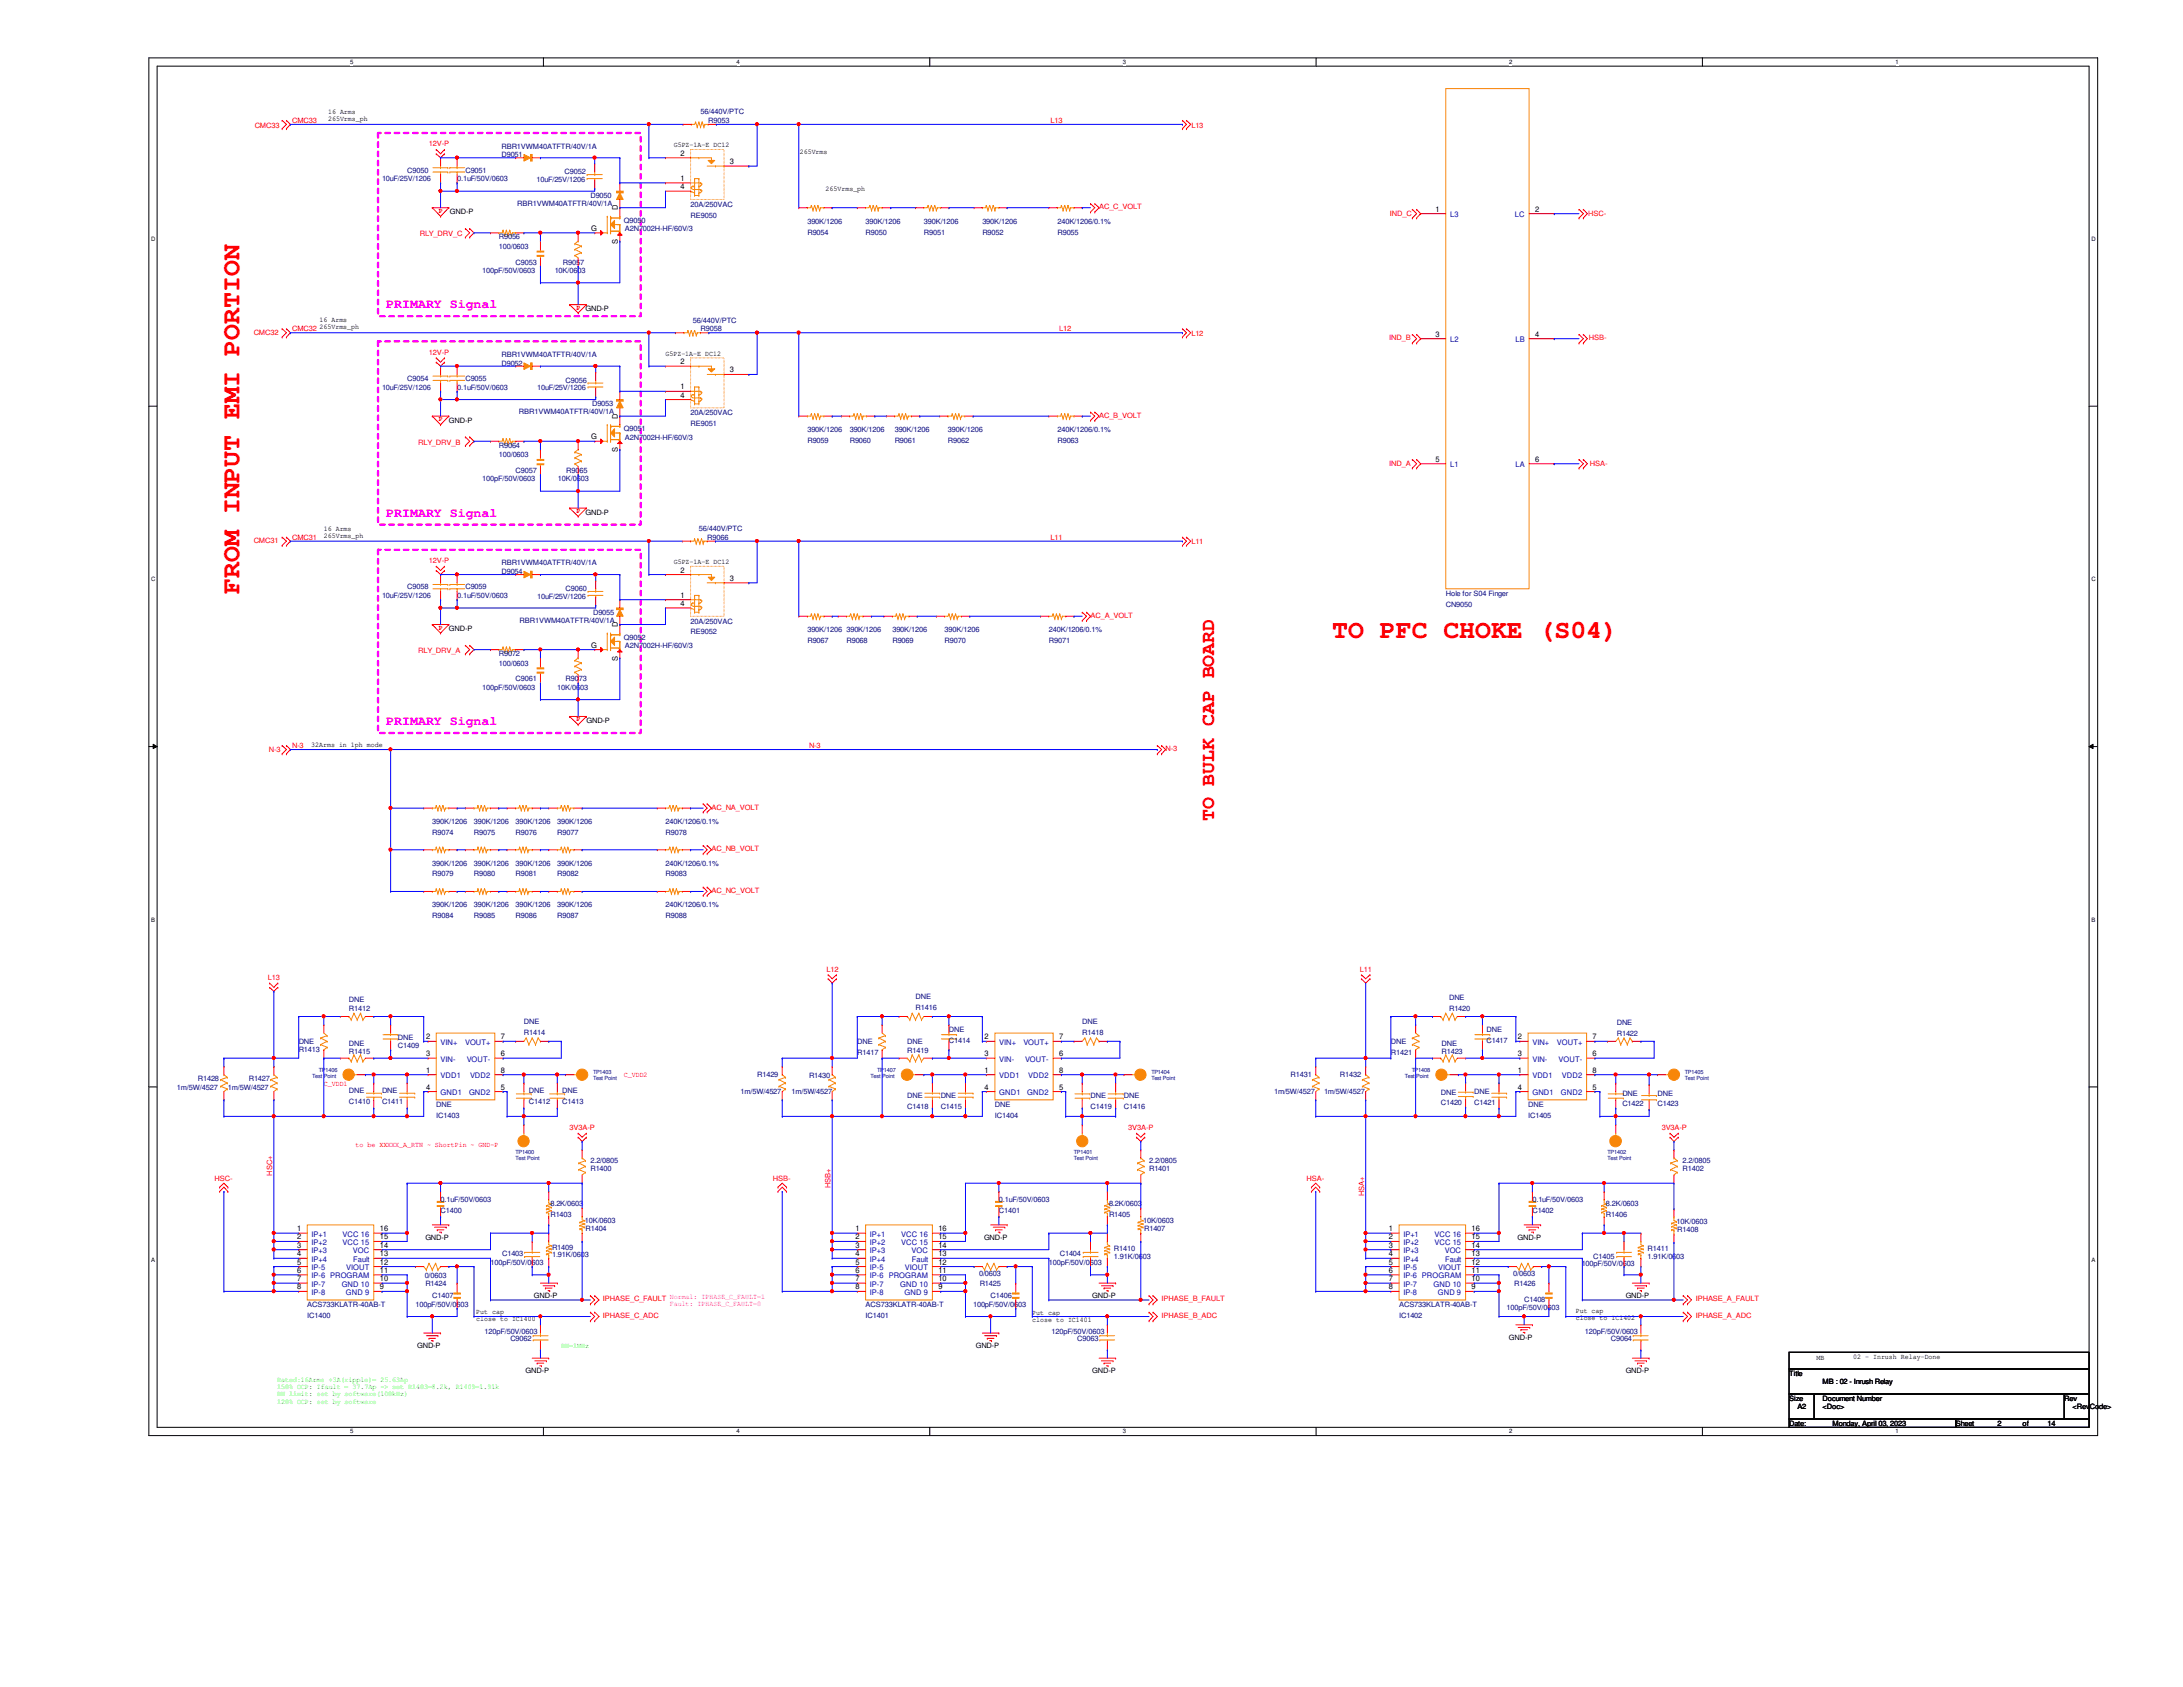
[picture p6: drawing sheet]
<svg xmlns="http://www.w3.org/2000/svg" width="279mm" height="216mm" viewBox="0 0 279 216" stroke-linecap="round" stroke-linejoin="round" font-family="sans-serif">
<defs><g id="words">
<g font-size="3.4" fill="#f00">
<text x="30.6" y="76" transform="rotate(-90 30.6 76)">FROM INPUT EMI PORTION</text>
<text x="170.5" y="81.7">TO PFC CHOKE (S04)</text>
</g>
<text font-size="2.5" fill="#f00" x="155.4" y="105.1" transform="rotate(-90 155.4 105.1)">TO BULK CAP BOARD</text>
<g font-size="1.7" fill="#f0f">
<text x="49.4" y="39.5">PRIMARY Signal</text>
<text x="49.4" y="66.1">PRIMARY Signal</text>
<text x="49.4" y="92.8">PRIMARY Signal</text>
</g>
<g font-size="1">
<text x="87.1" y="19.9">2</text>
<text x="87.1" y="23.2">1</text>
<text x="93.4" y="21">3</text>
<text x="75.6" y="29.5">G</text>
<text x="79.1" y="26.9" transform="rotate(-90 79.1 26.9)">D</text>
<text x="87.1" y="24.2">4</text>
<text x="183.7" y="27.1">1</text>
<text x="196.5" y="27.1">2</text>
<text x="79.1" y="31.2" transform="rotate(-90 79.1 31.2)">S</text>
<text x="87.1" y="46.6">2</text>
<text x="93.4" y="47.7">3</text>
<text x="183.7" y="43.1">3</text>
<text x="196.5" y="43.1">4</text>
<text x="79.1" y="53.6" transform="rotate(-90 79.1 53.6)">D</text>
<text x="87.1" y="50.9">4</text>
<text x="87.1" y="49.8">1</text>
<text x="75.6" y="56.2">G</text>
<text x="79.1" y="57.9" transform="rotate(-90 79.1 57.9)">S</text>
<text x="183.7" y="59.1">5</text>
<text x="196.5" y="59.1">6</text>
<text x="87.1" y="73.3">2</text>
<text x="87.1" y="77.6">4</text>
<text x="87.1" y="76.5">1</text>
<text x="93.4" y="74.3">3</text>
<text x="75.6" y="82.9">G</text>
<text x="79.1" y="80.3" transform="rotate(-90 79.1 80.3)">D</text>
<text x="79.1" y="84.5" transform="rotate(-90 79.1 84.5)">S</text>
<text x="54.5" y="137.3">1</text>
<text x="54.5" y="133">2</text>
<text x="54.5" y="135.2">3</text>
<text x="64.1" y="137.3">8</text>
<text x="64.1" y="133">7</text>
<text x="64.1" y="135.2">6</text>
<text x="126" y="137.3">1</text>
<text x="126" y="133">2</text>
<text x="126" y="135.2">3</text>
<text x="135.6" y="137.3">8</text>
<text x="135.6" y="133">7</text>
<text x="135.6" y="135.2">6</text>
<text x="194.3" y="137.3">1</text>
<text x="194.3" y="133">2</text>
<text x="194.3" y="135.2">3</text>
<text x="203.8" y="137.3">8</text>
<text x="203.8" y="133">7</text>
<text x="203.8" y="135.2">6</text>
<text x="54.5" y="139.4">4</text>
<text x="64.1" y="139.4">5</text>
<text x="126" y="139.4">4</text>
<text x="135.6" y="139.4">5</text>
<text x="194.3" y="139.4">4</text>
<text x="203.8" y="139.4">5</text>
<text x="38" y="157.6">1</text>
<text x="38" y="158.6">2</text>
<text x="38" y="159.7">3</text>
<text x="38" y="160.8">4</text>
<text x="38" y="161.8">5</text>
<text x="48.6" y="157.6">16</text>
<text x="48.6" y="161.8">12</text>
<text x="48.6" y="160.8">13</text>
<text x="48.6" y="159.7">14</text>
<text x="48.6" y="158.6">15</text>
<text x="109.5" y="157.6">1</text>
<text x="109.5" y="158.6">2</text>
<text x="109.5" y="159.7">3</text>
<text x="109.5" y="160.8">4</text>
<text x="109.5" y="161.8">5</text>
<text x="120.1" y="157.6">16</text>
<text x="120.1" y="161.8">12</text>
<text x="120.1" y="160.8">13</text>
<text x="120.1" y="159.7">14</text>
<text x="120.1" y="158.6">15</text>
<text x="177.8" y="157.6">1</text>
<text x="177.8" y="158.6">2</text>
<text x="177.8" y="159.7">3</text>
<text x="177.8" y="160.8">4</text>
<text x="177.8" y="161.8">5</text>
<text x="188.3" y="157.6">16</text>
<text x="188.3" y="161.8">12</text>
<text x="188.3" y="160.8">13</text>
<text x="188.3" y="159.7">14</text>
<text x="188.3" y="158.6">15</text>
<text x="38" y="162.9">6</text>
<text x="38" y="164">7</text>
<text x="38" y="165">8</text>
<text x="48.6" y="165">9</text>
<text x="48.6" y="164">10</text>
<text x="48.6" y="162.9">11</text>
<text x="109.5" y="162.9">6</text>
<text x="109.5" y="164">7</text>
<text x="109.5" y="165">8</text>
<text x="120.1" y="165">9</text>
<text x="120.1" y="164">10</text>
<text x="120.1" y="162.9">11</text>
<text x="177.8" y="162.9">6</text>
<text x="177.8" y="164">7</text>
<text x="177.8" y="165">8</text>
<text x="188.3" y="165">9</text>
<text x="188.3" y="164">10</text>
<text x="188.3" y="162.9">11</text>
</g>
<g font-size="1" fill="#0000a0">
<text x="185.6" y="27.8">L3</text>
<text x="193.9" y="27.8">LC</text>
<text x="185.6" y="43.8">L2</text>
<text x="194" y="43.8">LB</text>
<text x="185.6" y="59.8">L1</text>
<text x="194" y="59.8">LA</text>
<text x="56.4" y="133.7">VIN+</text>
<text x="56.4" y="135.9">VIN-</text>
<text x="59.5" y="133.7">VOUT+</text>
<text x="59.7" y="135.9">VOUT-</text>
<text x="127.9" y="133.7">VIN+</text>
<text x="127.9" y="135.9">VIN-</text>
<text x="131" y="133.7">VOUT+</text>
<text x="131.2" y="135.9">VOUT-</text>
<text x="196.1" y="133.7">VIN+</text>
<text x="196.1" y="135.9">VIN-</text>
<text x="199.3" y="133.7">VOUT+</text>
<text x="199.5" y="135.9">VOUT-</text>
<text x="56.4" y="138">VDD1</text>
<text x="56.4" y="140.2">GND1</text>
<text x="60" y="140.2">GND2</text>
<text x="60.2" y="138">VDD2</text>
<text x="127.9" y="138">VDD1</text>
<text x="127.9" y="140.2">GND1</text>
<text x="131.5" y="140.2">GND2</text>
<text x="131.6" y="138">VDD2</text>
<text x="196.1" y="138">VDD1</text>
<text x="196.1" y="140.2">GND1</text>
<text x="199.8" y="140.2">GND2</text>
<text x="199.9" y="138">VDD2</text>
<text x="39.9" y="158.3">IP+1</text>
<text x="39.9" y="159.3">IP+2</text>
<text x="39.9" y="160.4">IP+3</text>
<text x="39.9" y="161.5">IP+4</text>
<text x="43.9" y="158.3">VCC 16</text>
<text x="43.9" y="159.3">VCC 15</text>
<text x="45.2" y="160.4">VOC</text>
<text x="45.2" y="161.5">Fault</text>
<text x="111.3" y="158.3">IP+1</text>
<text x="111.3" y="159.3">IP+2</text>
<text x="111.3" y="160.4">IP+3</text>
<text x="111.3" y="161.5">IP+4</text>
<text x="115.4" y="158.3">VCC 16</text>
<text x="115.4" y="159.3">VCC 15</text>
<text x="116.7" y="160.4">VOC</text>
<text x="116.7" y="161.5">Fault</text>
<text x="179.6" y="158.3">IP+1</text>
<text x="179.6" y="159.3">IP+2</text>
<text x="179.6" y="160.4">IP+3</text>
<text x="179.6" y="161.5">IP+4</text>
<text x="183.6" y="158.3">VCC 16</text>
<text x="183.6" y="159.3">VCC 15</text>
<text x="184.9" y="160.4">VOC</text>
<text x="185" y="161.5">Fault</text>
<text x="39.9" y="162.6">IP-5</text>
<text x="39.9" y="163.6">IP-6 PROGRAM</text>
<text x="39.9" y="164.7">IP-7</text>
<text x="39.9" y="165.7">IP-8</text>
<text x="43.7" y="164.7">GND 10</text>
<text x="44.3" y="165.7">GND 9</text>
<text x="44.3" y="162.6">VIOUT</text>
<text x="111.3" y="162.6">IP-5</text>
<text x="111.3" y="163.6">IP-6 PROGRAM</text>
<text x="111.3" y="164.7">IP-7</text>
<text x="111.3" y="165.7">IP-8</text>
<text x="115.2" y="164.7">GND 10</text>
<text x="115.8" y="165.7">GND 9</text>
<text x="115.8" y="162.6">VIOUT</text>
<text x="179.6" y="162.6">IP-5</text>
<text x="179.6" y="163.6">IP-6 PROGRAM</text>
<text x="179.6" y="164.7">IP-7</text>
<text x="179.6" y="165.7">IP-8</text>
<text x="183.5" y="164.7">GND 10</text>
<text x="184" y="165.7">GND 9</text>
<text x="184.1" y="162.6">VIOUT</text>
</g>
<g font-size=".9" fill="#f00">
<text x="32.6" y="16.3">CMC33</text>
<text x="37.4" y="15.7">CMC33</text>
<text x="134.5" y="15.7">L13</text>
<text x="152.5" y="16.3">L13</text>
<text x="54.9" y="18.7">12V-P</text>
<text x="56.2" y="27.3">P</text>
<text x="140.7" y="26.8">AC_C_VOLT</text>
<text x="177.9" y="27.6">IND_C</text>
<text x="203.3" y="27.6">HSC-</text>
<text x="53.7" y="30.2">RLY_DRV_C</text>
<text x="73.8" y="39.6">P GND-P</text>
<text x="32.5" y="42.9">CMC32</text>
<text x="37.4" y="42.4">CMC32</text>
<text x="54.9" y="45.4">12V-P</text>
<text x="135.6" y="42.4">L12</text>
<text x="152.5" y="43">L12</text>
<text x="177.8" y="43.6">IND_B</text>
<text x="203.4" y="43.6">HSB-</text>
<text x="56.2" y="53.9">P</text>
<text x="140.7" y="53.5">AC_B_VOLT</text>
<text x="53.5" y="56.9">RLY_DRV_B</text>
<text x="177.8" y="59.6">IND_A</text>
<text x="203.5" y="59.6">HSA-</text>
<text x="73.8" y="65.7">P</text>
<text x="32.5" y="69.5">CMC31</text>
<text x="37.4" y="69">CMC31</text>
<text x="134.5" y="69">L11</text>
<text x="152.5" y="69.7">L11</text>
<text x="54.9" y="72.1">12V-P</text>
<text x="53.5" y="83.6">RLY_DRV_A</text>
<text x="56.2" y="80.6">P</text>
<text x="139.6" y="79.1">AC_A_VOLT</text>
<text x="37.4" y="95.7">N-3</text>
<text x="73.8" y="92.3">P</text>
<text x="103.5" y="95.7">N-3</text>
<text x="34.4" y="96.3">N-3</text>
<text x="149.2" y="96.1">N-3</text>
<text x="91.1" y="103.6">AC_NA_VOLT</text>
<text x="91.1" y="109">AC_NB_VOLT</text>
<text x="91.1" y="114.3">AC_NC_VOLT</text>
<text x="34.3" y="125.4">L13</text>
<text x="105.8" y="124.3">L12</text>
<text x="174" y="124.3">L11</text>
<text x="79.8" y="137.9">C_VDD2</text>
<text x="41.4" y="138.9">C_VDD1</text>
<text x="45.5" y="146.9">to be XXXXX_A_RTN ~ ShortPin ~ GND-P</text>
<text x="72.9" y="144.6">3V3A-P</text>
<text x="144.4" y="144.6">3V3A-P</text>
<text x="212.7" y="144.6">3V3A-P</text>
<text x="27.5" y="151.1">HSC-</text>
<text x="34.8" y="150.5" transform="rotate(-90 34.8 150.5)">HSC+</text>
<text x="98.9" y="151.1">HSB-</text>
<text x="106.3" y="152.1" transform="rotate(-90 106.3 152.1)">HSB+</text>
<text x="167.2" y="151.1">HSA-</text>
<text x="174.6" y="153.1" transform="rotate(-90 174.6 153.1)">HSA+</text>
<text x="77.2" y="166.5">IPHASE_C_FAULT</text>
<text x="148.7" y="166.5">IPHASE_B_FAULT</text>
<text x="217" y="166.5">IPHASE_A_FAULT</text>
<text x="77.2" y="168.7">IPHASE_C_ADC</text>
<text x="148.7" y="168.7">IPHASE_B_ADC</text>
<text x="217" y="168.7">IPHASE_A_ADC</text>
</g>
<g font-size=".9">
<text x="42" y="14.6">16 Arms</text>
<text x="42" y="15.5">265Vrms_ph</text>
<text x="86.2" y="18.8">G5PZ-1A-E DC12</text>
<text x="102.4" y="19.8">265Vrms</text>
<text x="57.6" y="27.3">GND-P</text>
<text x="105.7" y="24.4">265Vrms_ph</text>
<text x="40.9" y="41.2">16 Arms</text>
<text x="40.9" y="42.2">265Vrms_ph</text>
<text x="85.2" y="45.5">G5PZ-1A-E DC12</text>
<text x="57.4" y="54.1">GND-P</text>
<text x="74.9" y="66">GND-P</text>
<text x="41.4" y="67.9">16 Arms</text>
<text x="41.4" y="68.8">265Vrms_ph</text>
<text x="86.2" y="72.2">G5PZ-1A-E DC12</text>
<text x="57.4" y="80.8">GND-P</text>
<text x="39.8" y="95.6">32Arms in 1ph mode</text>
<text x="75.1" y="92.5">GND-P</text>
<text x="54.4" y="158.7">GND-P</text>
<text x="125.9" y="158.7">GND-P</text>
<text x="194.2" y="158.7">GND-P</text>
<text x="68.3" y="166.1">GND-P</text>
<text x="139.8" y="166.1">GND-P</text>
<text x="201.7" y="168">Put cap</text>
<text x="208.1" y="166.1">GND-P</text>
<text x="53.4" y="172.6">GND-P</text>
<text x="61" y="168.2">Put cap</text>
<text x="61" y="169.1">close to IC1400</text>
<text x="124.9" y="172.6">GND-P</text>
<text x="132.1" y="168.3">Put cap</text>
<text x="132.1" y="169.2">close to IC1401</text>
<text x="193.1" y="171.4">GND-P</text>
<text x="201.7" y="168.9">close to IC1402</text>
<text x="237.2" y="173.9">02 - Inrush Relay-Done</text>
<text x="67.3" y="175.7">GND-P</text>
<text x="139.8" y="175.7">GND-P</text>
<text x="208.1" y="175.7">GND-P</text>
<text x="229" y="176.1">Title</text>
<text x="229" y="179.2">Size</text>
<text x="232.5" y="174">MB</text>
<text x="233.3" y="179.2">Document Number</text>
<text x="233.3" y="177.1">MB : 02 - Inrush Relay</text>
<text x="264.2" y="179.2">Rev</text>
<text x="229" y="182.5">Date:</text>
<text x="230" y="180.3">A2</text>
<text x="233.3" y="180.3">&lt;Doc&gt;</text>
<text x="234.5" y="182.5">Monday, April 03, 2023</text>
<text x="250.3" y="182.5">Sheet</text>
<text x="255.7" y="182.5">2</text>
<text x="258.9" y="182.5">of</text>
<text x="262" y="182.5">14</text>
<text x="265.3" y="180.3">&lt;RevCode&gt;</text>
</g>
<g font-size=".9" fill="#000080">
<text x="89.7" y="14.6">56/440V/PTC</text>
<text x="90.6" y="15.7">R9053</text>
<text x="48.9" y="23.2">10uF/25V/1206</text>
<text x="52.1" y="22.1">C9050</text>
<text x="58.5" y="23.2">0.1uF/50V/0603</text>
<text x="59.6" y="22.1">C9051</text>
<text x="64.2" y="19">RBR1VWM40ATFTR/40V/1A</text>
<text x="64.2" y="20.1">D9051</text>
<text x="68.7" y="23.3">10uF/25V/1206</text>
<text x="72.3" y="22.3">C9052</text>
<text x="66.2" y="26.4">RBR1VWM40ATFTR/40V/1A</text>
<text x="75.6" y="25.3">D9050</text>
<text x="79.8" y="28.5">Q9050</text>
<text x="80" y="29.6">A2N7002H-HF/60V/3</text>
<text x="88.4" y="26.5">20A/250VAC</text>
<text x="88.4" y="27.9">RE9050</text>
<text x="103.3" y="28.6">390K/1206</text>
<text x="110.8" y="28.6">390K/1206</text>
<text x="118.2" y="28.6">390K/1206</text>
<text x="125.7" y="28.6">390K/1206</text>
<text x="135.3" y="28.6">240K/1206/0.1%</text>
<text x="61.7" y="34.9">100pF/50V/0603</text>
<text x="63.8" y="30.6">R9056</text>
<text x="63.8" y="31.8">100/0603</text>
<text x="66" y="33.9">C9053</text>
<text x="71" y="34.9">10K/0603</text>
<text x="72.1" y="33.9">R9057</text>
<text x="103.3" y="30">R9054</text>
<text x="110.8" y="30">R9050</text>
<text x="118.2" y="30">R9051</text>
<text x="125.7" y="30">R9052</text>
<text x="135.3" y="30">R9055</text>
<text x="88.7" y="41.3">56/440V/PTC</text>
<text x="64.2" y="45.7">RBR1VWM40ATFTR/40V/1A</text>
<text x="64.2" y="46.8">D9052</text>
<text x="89.7" y="42.4">R9058</text>
<text x="48.9" y="49.9">10uF/25V/1206</text>
<text x="52.1" y="48.8">C9054</text>
<text x="58.5" y="49.9">0.1uF/50V/0603</text>
<text x="59.6" y="48.8">C9055</text>
<text x="66.4" y="53">RBR1VWM40ATFTR/40V/1A</text>
<text x="68.7" y="50">10uF/25V/1206</text>
<text x="72.4" y="49">C9056</text>
<text x="75.8" y="52">D9053</text>
<text x="88.4" y="53.2">20A/250VAC</text>
<text x="63.8" y="57.3">R9064</text>
<text x="63.8" y="58.5">100/0603</text>
<text x="79.8" y="55.2">Q9051</text>
<text x="80" y="56.3">A2N7002H-HF/60V/3</text>
<text x="88.4" y="54.5">RE9051</text>
<text x="103.3" y="56.7">R9059</text>
<text x="103.3" y="55.3">390K/1206</text>
<text x="108.8" y="56.7">R9060</text>
<text x="108.8" y="55.3">390K/1206</text>
<text x="114.5" y="56.7">R9061</text>
<text x="114.5" y="55.3">390K/1206</text>
<text x="121.3" y="56.7">R9062</text>
<text x="121.3" y="55.3">390K/1206</text>
<text x="135.3" y="56.7">R9063</text>
<text x="135.3" y="55.3">240K/1206/0.1%</text>
<text x="61.7" y="61.6">100pF/50V/0603</text>
<text x="66" y="60.5">C9057</text>
<text x="71.4" y="61.6">10K/0603</text>
<text x="72.5" y="60.5">R9065</text>
<text x="89.5" y="68">56/440V/PTC</text>
<text x="90.5" y="69">R9066</text>
<text x="48.9" y="76.5">10uF/25V/1206</text>
<text x="52.1" y="75.4">C9058</text>
<text x="58.5" y="76.5">0.1uF/50V/0603</text>
<text x="59.6" y="75.4">C9059</text>
<text x="64.2" y="72.3">RBR1VWM40ATFTR/40V/1A</text>
<text x="64.2" y="73.4">D9054</text>
<text x="68.7" y="76.6">10uF/25V/1206</text>
<text x="72.4" y="75.6">C9060</text>
<text x="185" y="77.7">CN9050</text>
<text x="185" y="76.3">Hole for S04 Finger</text>
<text x="63.8" y="84">R9072</text>
<text x="66.5" y="79.7">RBR1VWM40ATFTR/40V/1A</text>
<text x="75.9" y="78.7">D9055</text>
<text x="79.8" y="81.9">Q9052</text>
<text x="80" y="82.9">A2N7002H-HF/60V/3</text>
<text x="88.4" y="79.8">20A/250VAC</text>
<text x="88.4" y="81.2">RE9052</text>
<text x="103.3" y="82.3">R9067</text>
<text x="103.3" y="80.9">390K/1206</text>
<text x="108.3" y="82.3">R9068</text>
<text x="108.3" y="80.9">390K/1206</text>
<text x="114.2" y="82.3">R9069</text>
<text x="114.2" y="80.9">390K/1206</text>
<text x="120.9" y="82.3">R9070</text>
<text x="120.9" y="80.9">390K/1206</text>
<text x="134.2" y="82.3">R9071</text>
<text x="134.2" y="80.9">240K/1206/0.1%</text>
<text x="61.7" y="88.3">100pF/50V/0603</text>
<text x="63.8" y="85.2">100/0603</text>
<text x="66" y="87.2">C9061</text>
<text x="71.3" y="88.3">10K/0603</text>
<text x="72.4" y="87.2">R9073</text>
<text x="55.3" y="106.8">R9074</text>
<text x="55.3" y="105.5">390K/1206</text>
<text x="60.7" y="106.8">R9075</text>
<text x="60.7" y="105.5">390K/1206</text>
<text x="66" y="106.8">R9076</text>
<text x="66" y="105.5">390K/1206</text>
<text x="71.3" y="106.8">R9077</text>
<text x="71.3" y="105.5">390K/1206</text>
<text x="85.2" y="106.8">R9078</text>
<text x="85.2" y="105.5">240K/1206/0.1%</text>
<text x="55.3" y="112.1">R9079</text>
<text x="55.3" y="110.8">390K/1206</text>
<text x="60.7" y="112.1">R9080</text>
<text x="60.7" y="110.8">390K/1206</text>
<text x="66" y="112.1">R9081</text>
<text x="66" y="110.8">390K/1206</text>
<text x="71.3" y="112.1">R9082</text>
<text x="71.3" y="110.8">390K/1206</text>
<text x="85.2" y="112.1">R9083</text>
<text x="85.2" y="110.8">240K/1206/0.1%</text>
<text x="55.3" y="117.5">R9084</text>
<text x="55.3" y="116.1">390K/1206</text>
<text x="60.7" y="117.5">R9085</text>
<text x="60.7" y="116.1">390K/1206</text>
<text x="66" y="117.5">R9086</text>
<text x="66" y="116.1">390K/1206</text>
<text x="71.3" y="117.5">R9087</text>
<text x="71.3" y="116.1">390K/1206</text>
<text x="85.2" y="117.5">R9088</text>
<text x="85.2" y="116.1">240K/1206/0.1%</text>
<text x="44.7" y="128.3">DNE</text>
<text x="44.7" y="129.3">R1412</text>
<text x="67.1" y="131">DNE</text>
<text x="117.2" y="127.8">DNE</text>
<text x="117.2" y="129.2">R1416</text>
<text x="138.5" y="131">DNE</text>
<text x="185.5" y="127.9">DNE</text>
<text x="185.5" y="129.3">R1420</text>
<text x="206.9" y="131.2">DNE</text>
<text x="38.2" y="133.6">DNE</text>
<text x="38.2" y="134.7">R1413</text>
<text x="44.7" y="133.8">DNE</text>
<text x="44.7" y="134.9">R1415</text>
<text x="50.9" y="133.1">DNE</text>
<text x="50.9" y="134.1">C1409</text>
<text x="67.1" y="132.4">R1414</text>
<text x="96.9" y="137.9">R1429</text>
<text x="103.5" y="138">R1430</text>
<text x="109.7" y="133.6">DNE</text>
<text x="109.7" y="135">R1417</text>
<text x="116.1" y="133.6">DNE</text>
<text x="116.1" y="134.8">R1419</text>
<text x="121.5" y="132.1">DNE</text>
<text x="121.5" y="133.5">C1414</text>
<text x="138.5" y="132.4">R1418</text>
<text x="165.2" y="137.9">R1431</text>
<text x="171.5" y="137.9">R1432</text>
<text x="178" y="133.6">DNE</text>
<text x="178" y="135">R1421</text>
<text x="184.5" y="133.8">DNE</text>
<text x="184.5" y="134.9">R1423</text>
<text x="190.2" y="132.1">DNE</text>
<text x="190.2" y="133.5">C1417</text>
<text x="206.9" y="132.6">R1422</text>
<text x="22.6" y="139.4">1m/5W/4527</text>
<text x="25.3" y="138.4">R1428</text>
<text x="29.2" y="139.4">1m/5W/4527</text>
<text x="31.8" y="138.4">R1427</text>
<text x="44.7" y="139.9">DNE</text>
<text x="44.7" y="141.3">C1410</text>
<text x="48.9" y="139.9">DNE</text>
<text x="48.9" y="141.3">C1411</text>
<text x="55.8" y="141.7">DNE</text>
<text x="55.8" y="143.1">IC1403</text>
<text x="67.7" y="139.9">DNE</text>
<text x="67.7" y="141.3">C1412</text>
<text x="72" y="139.9">DNE</text>
<text x="72" y="141.3">C1413</text>
<text x="94.8" y="140">1m/5W/4527</text>
<text x="101.3" y="140">1m/5W/4527</text>
<text x="116.1" y="140.5">DNE</text>
<text x="116.1" y="141.9">C1418</text>
<text x="120.4" y="140.5">DNE</text>
<text x="120.4" y="141.9">C1415</text>
<text x="127.3" y="141.7">DNE</text>
<text x="127.3" y="143.1">IC1404</text>
<text x="139.6" y="140.5">DNE</text>
<text x="139.6" y="141.9">C1419</text>
<text x="143.8" y="140.5">DNE</text>
<text x="143.8" y="141.9">C1416</text>
<text x="163.1" y="140">1m/5W/4527</text>
<text x="169.5" y="140">1m/5W/4527</text>
<text x="184.4" y="140.1">DNE</text>
<text x="184.4" y="141.5">C1420</text>
<text x="188.7" y="140">DNE</text>
<text x="188.7" y="141.4">C1421</text>
<text x="195.6" y="141.7">DNE</text>
<text x="195.6" y="143.1">IC1405</text>
<text x="207.6" y="140.2">DNE</text>
<text x="207.6" y="141.6">C1422</text>
<text x="212.1" y="140.2">DNE</text>
<text x="212.1" y="141.6">C1423</text>
<text x="75.6" y="149.9">R1400</text>
<text x="75.6" y="148.8">2.2/0805</text>
<text x="147.1" y="149.9">R1401</text>
<text x="147.1" y="148.8">2.2/0805</text>
<text x="215.3" y="149.9">R1402</text>
<text x="215.3" y="148.8">2.2/0805</text>
<text x="56.4" y="155.2">C1400</text>
<text x="56.4" y="153.9">0.1uF/50V/0603</text>
<text x="70.4" y="155.8">R1403</text>
<text x="70.4" y="154.4">8.2K/0603</text>
<text x="127.8" y="155.2">C1401</text>
<text x="127.8" y="153.9">0.1uF/50V/0603</text>
<text x="141.9" y="155.8">R1405</text>
<text x="141.9" y="154.4">8.2K/0603</text>
<text x="196.1" y="155.2">C1402</text>
<text x="196.1" y="153.9">0.1uF/50V/0603</text>
<text x="205.5" y="155.8">R1406</text>
<text x="205.5" y="154.4">8.2K/0603</text>
<text x="62.8" y="161.9">100pF/50V/0603</text>
<text x="64.3" y="160.8">C1403</text>
<text x="70.7" y="159.9">R1409</text>
<text x="70.7" y="160.9">1.91K/0603</text>
<text x="74.8" y="156.5">10K/0603</text>
<text x="74.9" y="157.5">R1404</text>
<text x="134.2" y="161.9">100pF/50V/0603</text>
<text x="135.6" y="160.8">C1404</text>
<text x="142.6" y="160.1">R1410</text>
<text x="142.6" y="161.1">1.91K/0603</text>
<text x="146.3" y="156.5">10K/0603</text>
<text x="146.4" y="157.5">R1407</text>
<text x="202.4" y="162">100pF/50V/0603</text>
<text x="203.9" y="161.1">C1405</text>
<text x="210.9" y="160.1">R1411</text>
<text x="210.9" y="161.1">1.91K/0603</text>
<text x="214.6" y="156.6">10K/0603</text>
<text x="214.7" y="157.6">R1408</text>
<text x="39.3" y="167.3">ACS733KLATR-40AB-T</text>
<text x="53.2" y="167.2">100pF/50V/0603</text>
<text x="54.4" y="163.6">0/0603</text>
<text x="54.4" y="164.5">R1424</text>
<text x="55.3" y="166.1">C1407</text>
<text x="110.8" y="167.3">ACS733KLATR-40AB-T</text>
<text x="124.5" y="167.2">100pF/50V/0603</text>
<text x="125.3" y="163.4">0/0603</text>
<text x="125.4" y="164.5">R1425</text>
<text x="126.8" y="166.1">C1406</text>
<text x="179.1" y="167.3">ACS733KLATR-40AB-T</text>
<text x="192.8" y="167.6">100pF/50V/0603</text>
<text x="193.7" y="163.4">0/0603</text>
<text x="193.8" y="164.5">R1426</text>
<text x="195.1" y="166.7">C1408</text>
<text x="39.3" y="168.7">IC1400</text>
<text x="62" y="170.7">120pF/50V/0603</text>
<text x="65.3" y="171.7">C9062</text>
<text x="110.8" y="168.7">IC1401</text>
<text x="134.6" y="170.7">120pF/50V/0603</text>
<text x="137.9" y="171.7">C9063</text>
<text x="179.1" y="168.7">IC1402</text>
<text x="202.9" y="170.7">120pF/50V/0603</text>
<text x="206.2" y="171.7">C9064</text>
</g>
<g font-size=".9" fill="#f0f">
<text x="85.7" y="166.2">Normal: IPHASE_C_FAULT=1</text>
<text x="85.7" y="167.2">Fault: IPHASE_C_FAULT=0</text>
</g>
<g font-size=".9" fill="#0f0">
<text x="71.8" y="172.6">BW=1MHz</text>
<text x="35.5" y="176.8">Rated:16Arms +3A(ripple)= 25.63Ap</text>
<text x="35.5" y="177.8">150% OCP: Ifault = 37.7Ap -&gt; set R1403=8.2k, R1409=1.91k</text>
<text x="35.5" y="178.7">BW limit: set by software(100kHz)</text>
<text x="35.5" y="179.6">120% OCP: set by software</text>
</g>
<g font-size=".8">
<text x="44.8" y="8.2">5</text>
<text x="94.3" y="8.2">4</text>
<text x="143.7" y="8.2">3</text>
<text x="193.2" y="8.2">2</text>
<text x="242.6" y="8.2">1</text>
<text x="19.3" y="30.9">D</text>
<text x="267.7" y="30.9">D</text>
<text x="19.3" y="74.4">C</text>
<text x="267.7" y="74.4">C</text>
<text x="19.3" y="117.9">B</text>
<text x="267.7" y="117.9">B</text>
<text x="19.3" y="161.5">A</text>
<text x="267.7" y="161.5">A</text>
<text x="44.8" y="183.4">5</text>
<text x="94.3" y="183.4">4</text>
<text x="143.7" y="183.4">3</text>
<text x="193.2" y="183.4">2</text>
<text x="242.6" y="183.4">1</text>
</g>
<g font-size=".7" fill="#000080">
<text x="40" y="138">Test Point</text>
<text x="40.8" y="137.2">TP1406</text>
<text x="75.9" y="137.5">TP1403</text>
<text x="111.4" y="138">Test Point</text>
<text x="112.3" y="137.2">TP1407</text>
<text x="147.4" y="137.5">TP1404</text>
<text x="179.8" y="138">Test Point</text>
<text x="180.7" y="137.2">TP1408</text>
<text x="215.6" y="137.5">TP1405</text>
<text x="75.9" y="138.2">Test Point</text>
<text x="147.4" y="138.2">Test Point</text>
<text x="215.6" y="138.2">Test Point</text>
<text x="66" y="147.7">TP1400</text>
<text x="66" y="148.4">Test Point</text>
<text x="137.5" y="147.7">TP1401</text>
<text x="137.5" y="148.4">Test Point</text>
<text x="205.7" y="147.7">TP1402</text>
<text x="205.7" y="148.4">Test Point</text>
</g>
</g></defs>
<path d="M19.1 7.4h249.4v176.3h-249.4zM20.1 8.5h247.3v174.2h-247.3z" fill="none" stroke="#000" stroke-width=".13"/>
<g fill="#fff">
<path d="M44.8 7.5h.4v.8h-.4z"/>
<path d="M44.8 182.8h.4v.8h-.4z"/>
</g>
<path d="M69.6 7.4v1.1M69.6 182.7v1" fill="none" stroke="#000" stroke-width=".13"/>
<g fill="#fff">
<path d="M94.3 7.5h.4v.8h-.4z"/>
<path d="M94.3 182.8h.4v.8h-.4z"/>
</g>
<path d="M119 7.4v1.1M119 182.7v1" fill="none" stroke="#000" stroke-width=".13"/>
<g fill="#fff">
<path d="M143.7 7.5h.4v.8h-.4z"/>
<path d="M143.7 182.8h.4v.8h-.4z"/>
</g>
<path d="M168.4 7.4v1.1M168.4 182.7v1" fill="none" stroke="#000" stroke-width=".13"/>
<g fill="#fff">
<path d="M193.2 7.5h.3v.8h-.3z"/>
<path d="M193.2 182.8h.3v.8h-.3z"/>
</g>
<path d="M217.9 7.4v1.1M217.9 182.7v1" fill="none" stroke="#000" stroke-width=".13"/>
<g fill="#fff">
<path d="M242.6 7.5h.4v.8h-.4z"/>
<path d="M242.6 182.8h.4v.8h-.4z"/>
<path d="M19.3 30.2h.6v.8h-.6z"/>
<path d="M267.7 30.2h.5v.8h-.5z"/>
<path d="M19.3 73.7h.6v.8h-.6z"/>
<path d="M267.7 73.7h.5v.8h-.5z"/>
</g>
<path d="M19.1 52h1M267.4 52h1" fill="none" stroke="#000" stroke-width=".13"/>
<g fill="#fff">
<path d="M19.3 117.3h.5v.8h-.5z"/>
<path d="M267.7 117.3h.4v.8h-.4z"/>
</g>
<path d="M19.1 95.5h1M19.6 95.2l.5 .3-.5 .3zM267.4 95.5l.5-.3v.6zM267.4 95.5h1" fill="none" stroke="#000" stroke-width=".13"/>
<path d="M19.6 95.2l.5 .3-.5 .3zM267.4 95.5l.5-.3v.6z" fill="#000"/>
<g fill="#fff">
<path d="M19.3 160.9h.5v.8h-.5z"/>
<path d="M267.7 160.9h.4v.8h-.4z"/>
</g>
<path d="M19.1 139.1h1M267.4 139.1h1M229 173.1h38.4v2.1h-38.4zM229 175.2h38.4v3.2h-38.4zM229 178.4h3.2v3.2h-3.2zM232.2 178.4h32v3.2h-32zM264.2 178.4h3.2v3.2h-3.2zM229 181.6h21.3v1.1h-21.3zM250.3 181.6h17.1v1.1h-17.1z" fill="none" stroke="#000" stroke-width=".13"/>
<path d="M48.4 17h33.6v23.5h-33.6zM48.4 43.7h33.6v23.4h-33.6zM48.4 70.4h33.6v23.4h-33.6z" fill="none" stroke="#f0f" stroke-width=".3" stroke-dasharray=".6 .6"/>
<g fill="none" stroke="#f00" stroke-width=".13">
<path d="M36.1 15.4h.1M36.1 16.5h.1M36.1 15.4l.6 .5-.6 .6M36.7 16.5h.1M36.7 15.4h.1M36.7 15.4l.5 .5-.5 .6M55.8 19.7h.1M55.8 19.1h.1M55.8 19.7l.6 .5 .5-.5M55.8 19.1l.6 .6 .5-.6M56.9 19.7h.1M56.9 19.1h.1"/>
<path d="M151.3 15.4h.1M151.3 16.5h.1M151.3 15.4l.5 .5-.5 .6M151.8 15.4h.1M151.8 16.5h.1M151.8 15.4l.6 .5-.6 .6M55.3 26.6h.1M55.3 26.6h2.1M55.3 26.6l1.1 1.1M56.4 27.7h.1M57.4 26.6h.1M57.4 26.6l-1 1.1"/>
<path d="M59.6 30.4h.1M59.6 29.3h.1M59.6 29.3l.5 .5-.5 .6M60.1 29.3h.1M60.1 30.4h.1M60.1 29.3l.6 .5-.6 .6M72.9 39h.1M72.9 39h2.2M72.9 39l1.1 1M75.1 39h.1M75.1 39l-1.1 1M139.6 26.1h.1"/>
<path d="M139.6 27.1h.1M139.6 26.1l.5 .5-.5 .5M140.1 26.1h.1M140.1 27.1h.1M140.1 26.1l.6 .5-.6 .5M180.8 26.8h.1M180.8 27.9h.1M180.8 26.8l.5 .5-.5 .6M181.3 27.9h.1M181.3 26.8h.1M181.3 26.8l.5 .5-.5 .6M202.1 27.9h.1"/>
<path d="M202.1 26.8h.1M202.1 26.8l.5 .5-.5 .6M202.6 27.9h.1M202.6 26.8h.1M202.6 26.8l.6 .5-.6 .6M36.1 42.1h.1M36.1 43.1h.1M36.1 42.1l.6 .5-.6 .5M36.7 43.1h.1M36.7 42.1h.1M36.7 42.1l.5 .5-.5 .5M55.3 53.3h.1"/>
<path d="M55.3 53.3h2.1M55.3 53.3l1.1 1.1M55.8 46.4h.1M55.8 45.8h.1M55.8 46.4l.6 .5 .5-.5M55.8 45.8l.6 .6 .5-.6M56.4 54.4h.1M56.9 46.4h.1M56.9 45.8h.1M57.4 53.3h.1M57.4 53.3l-1 1.1M59.6 57h.1"/>
<path d="M59.6 55.9h.1M59.6 55.9l.5 .6-.5 .5M60.1 55.9h.1M60.1 57h.1M60.1 55.9l.6 .6-.6 .5M74 40h.1M134.2 53.3h.1M134.2 53.3h1.1M137.5 53.3h1M138.5 53.3h.1M139.6 52.7h.1M139.6 53.8h.1"/>
<path d="M139.6 52.7l.5 .6-.5 .5M140.1 52.7h.1M140.1 53.8h.1M140.1 52.7l.6 .6-.6 .5M151.3 42.1h.1M151.3 43.1h.1M151.3 42.1l.5 .5-.5 .5M151.8 42.1h.1M151.8 43.1h.1M151.8 42.1l.6 .5-.6 .5M180.8 42.8h.1M180.8 43.9h.1"/>
<path d="M180.8 58.8h.1M180.8 59.9h.1M180.8 42.8l.5 .5-.5 .6M180.8 58.8l.5 .6-.5 .5M181.3 43.9h.1M181.3 42.8h.1M181.3 59.9h.1M181.3 58.8h.1M181.3 42.8l.5 .5-.5 .6M181.3 58.8l.5 .6-.5 .5M202.1 43.9h.1M202.1 42.8h.1"/>
<path d="M202.1 59.9h.1M202.1 58.8h.1M202.1 42.8l.5 .5-.5 .6M202.1 58.8l.5 .6-.5 .5M202.6 43.9h.1M202.6 42.8h.1M202.6 59.9h.1M202.6 58.8h.1M202.6 42.8l.6 .5-.6 .6M202.6 58.8l.6 .6-.6 .5M36.1 68.7h.1M36.1 69.8h.1"/>
<path d="M36.1 68.7l.6 .6-.6 .5M36.7 69.8h.1M36.7 68.7h.1M36.7 68.7l.5 .6-.5 .5M55.3 79.9h.1M55.3 79.9h2.1M55.3 79.9l1.1 1.1M55.8 73h.1M55.8 72.5h.1M55.8 73l.6 .5 .5-.5M55.8 72.5l.6 .5 .5-.5M56.9 73h.1"/>
<path d="M56.9 72.5h.1M57.4 79.9h.1M57.4 79.9l-1 1.1M72.9 65h.1M72.9 65h2.2M72.9 65l1.1 1.1M74 66.1h.1M75.1 65h.1M75.1 65l-1.1 1.1M138.5 78.4h.1M138.5 79.4h.1M138.5 78.4l.6 .5-.6 .5"/>
<path d="M139.1 78.4h.1M139.1 79.4h.1M139.1 78.4l.5 .5-.5 .5M151.3 68.7h.1M151.3 69.8h.1M151.3 68.7l.5 .6-.5 .5M151.8 68.7h.1M151.8 69.8h.1M151.8 68.7l.6 .6-.6 .5M36.1 95.4h.1M36.1 96.5h.1M36.1 95.4l.6 .5-.6 .6"/>
<path d="M36.7 96.5h.1M36.7 95.4h.1M36.7 95.4l.5 .5-.5 .6M56.4 81h.1M59.6 83.7h.1M59.6 82.6h.1M59.6 82.6l.5 .5-.5 .6M60.1 82.6h.1M60.1 83.7h.1M60.1 82.6l.6 .5-.6 .6M72.9 91.7h.1M72.9 91.7h2.2"/>
<path d="M72.9 91.7l1.1 1.1M74 92.8h.1M75.1 91.7h.1M75.1 91.7l-1.1 1.1M148.1 96.5h.1M148.1 95.4h.1M148.1 95.4l.6 .5-.6 .6M148.7 96.5h.1M148.7 95.4h.1M148.7 95.4l.5 .5-.5 .6M90 102.9h.1M90 103.9h.1"/>
<path d="M90 108.2h.1M90 109.3h.1M90 113.5h.1M90 114.6h.1M90 102.9l.5 .5-.5 .5M90 108.2l.5 .6-.5 .5M90 113.5l.5 .6-.5 .5M90.5 102.9h.1M90.5 103.9h.1M90.5 108.2h.1M90.5 109.3h.1M90.5 113.5h.1"/>
<path d="M90.5 114.6h.1M90.5 102.9l.6 .5-.6 .5M90.5 108.2l.6 .6-.6 .5M90.5 113.5l.6 .6-.6 .5M34.5 126.4h.1M34.5 125.8h.1M34.5 126.4l.6 .5 .5-.5M34.5 125.8l.6 .6 .5-.6M35.6 126.4h.1M35.6 125.8h.1M106 125.3h.1M106 124.8h.1"/>
<path d="M106 125.3l.5 .5 .6-.5M106 124.8l.5 .5 .6-.5M107.1 125.3h.1M107.1 124.8h.1M174.2 125.3h.1M174.2 124.8h.1M174.2 125.3l.6 .5 .5-.5M174.2 124.8l.6 .5 .5-.5M175.3 125.3h.1M175.3 124.8h.1M28.1 151.9h.1M28.1 152.5h.1"/>
<path d="M28.1 151.9l.6-.5 .5 .5M28.1 152.5l.6-.6 .5 .6M29.2 151.9h.1M29.2 152.5h.1M55.3 156.8h2.1M55.6 157.1h1.5M56 157.4h.1M56 157.4h.8M56.3 157.7h.2M56.5 157.7h.1M57.1 157.1h.1M57.4 156.8h.1"/>
<path d="M74 145.5h.1M74 145h.1M74 145.5l.5 .6 .6-.6M74 145l.5 .5 .6-.5M75.1 145.5h.1M75.1 145h.1M99.6 151.9h.1M99.6 152.5h.1M99.6 151.9l.5-.5 .6 .5M99.6 152.5l.5-.6 .6 .6M100.7 151.9h.1M100.7 152.5h.1"/>
<path d="M126.8 156.8h2.1M127.1 157.1h1.5M127.4 157.4h.1M127.4 157.4h.9M127.8 157.7h.2M128 157.7h.1M128.6 157.1h.1M128.9 156.8h.1M145.5 145.5h.1M145.5 145h.1M145.5 145.5l.5 .6 .5-.6M145.5 145l.5 .5 .5-.5"/>
<path d="M146.5 145.5h.1M146.5 145h.1M167.9 151.9h.1M167.9 152.5h.1M167.9 151.9l.5-.5 .5 .5M167.9 152.5l.5-.6 .5 .6M168.9 151.9h.1M168.9 152.5h.1M195.1 156.8h2.1M195.4 157.1h1.5M195.7 157.4h.1M195.7 157.4h.9"/>
<path d="M196 157.7h.3M196.3 157.7h.1M196.9 157.1h.1M197.2 156.8h.1M213.7 145.5h.1M213.7 145h.1M213.7 145.5l.5 .6 .6-.6M213.7 145l.5 .5 .6-.5M214.8 145.5h.1M214.8 145h.1M54.2 170.6h2.2M54.6 170.9h1.4"/>
<path d="M54.9 171.3h.1M54.9 171.3h.9M55.2 171.6h.2M55.4 171.6h.1M56 170.9h.1M56.4 170.6h.1M68.1 173.8h2.1M68.5 174.2h1.4M68.7 174.5h.1M68.7 174.5h.9M69.1 174.8h.2M69.2 164.2h2.1"/>
<path d="M69.3 174.8h.1M69.5 164.5h1.5M69.8 164.8h.1M69.8 164.8h.9M69.9 174.2h.1M70.1 165.2h.3M70.2 173.8h.1M70.4 165.2h.1M71 164.5h.1M71.3 164.2h.1M75.6 166.9h.1M75.6 165.8h.1"/>
<path d="M75.6 169h.1M75.6 167.9h.1M75.6 165.8l.5 .6-.5 .5M75.6 167.9l.5 .6-.5 .5M76.1 166.9h.1M76.1 165.8h.1M76.1 169h.1M76.1 167.9h.1M76.1 165.8l.6 .6-.6 .5M76.1 167.9l.6 .6-.6 .5M125.7 170.6h2.1M126 170.9h1.6"/>
<path d="M126.4 171.3h.1M126.4 171.3h.8M126.7 171.6h.2M126.9 171.6h.1M127.6 170.9h.1M127.8 170.6h.1M140.7 173.8h2.1M140.7 164.2h2.1M141 174.2h1.5M141 164.5h1.5M141.3 174.5h.1M141.3 164.8h.1"/>
<path d="M141.3 174.5h.9M141.3 164.8h.9M141.6 174.8h.2M141.6 165.2h.2M141.8 174.8h.1M141.8 165.2h.1M142.5 174.2h.1M142.5 164.5h.1M142.8 173.8h.1M142.8 164.2h.1M147.1 166.9h.1M147.1 165.8h.1"/>
<path d="M147.1 169h.1M147.1 167.9h.1M147.1 165.8l.5 .6-.5 .5M147.1 167.9l.5 .6-.5 .5M147.6 166.9h.1M147.6 165.8h.1M147.6 169h.1M147.6 167.9h.1M147.6 165.8l.5 .6-.5 .5M147.6 167.9l.5 .6-.5 .5M194 169.5h2.1M194.3 169.9h1.5"/>
<path d="M194.6 170.2h.1M194.6 170.2h.9M194.9 170.5h.3M195.2 170.5h.1M195.8 169.9h.1M196.1 169.5h.1M208.9 173.8h2.2M208.9 164.2h2.2M209.3 174.2h1.4M209.3 164.5h1.4M209.6 174.5h.1M209.6 164.8h.1"/>
<path d="M209.6 174.5h.8M209.6 164.8h.8M209.9 174.8h.2M209.9 165.2h.2M210.1 174.8h.1M210.1 165.2h.1M210.7 174.2h.1M210.7 164.5h.1M211.1 173.8h.1M211.1 164.2h.1M215.4 166.9h.1M215.4 165.8h.1"/>
<path d="M215.4 169h.1M215.4 167.9h.1M215.4 165.8l.6 .6-.6 .5M215.4 167.9l.6 .6-.6 .5M216 166.9h.1M216 165.8h.1M216 169h.1M216 167.9h.1M216 165.8l.5 .6-.5 .5M216 167.9l.5 .6-.5 .5"/>
</g>
<g fill="none" stroke="#f88607" stroke-width=".13">
<path d="M135.3 53.3h.1M135.8 53h.1M135.8 53l.3 .6M135.8 53v.3h-.5M136.1 53.6h.1M136.3 53h.1M136.3 53l-.2 .6M136.3 53l.2 .6M136.5 53.6h.1M136.7 53h.1M136.7 53l-.2 .6M136.7 53l.2 .6"/>
<path d="M136.9 53.6h.1M137 53.3h.1M137 53.3h.5M137 53.3l-.1 .3M137.5 53.3h.1"/>
</g>
<path d="M68.7 32.7h.9v.1h-.9z" fill-rule="evenodd" fill="#f88607"/>
<path d="M68.7 32.7h.9v.1h-.9z" fill="none" stroke="#f88607" stroke-width=".13"/>
<path d="M68.7 32.1h.9v.2h-.9z" fill-rule="evenodd" fill="#f88607"/>
<g fill="none" stroke="#f88607" stroke-width=".13">
<path d="M185 11.3h10.7v64.1h-10.7zM55.4 22h1.9M55.4 21.5h1.9M56.4 21.5h.1M56.4 22h.1M56.4 21.3v.2M56.4 22v.4M57.3 22h.1M57.3 21.5h.1M68.7 32.1h.9v.2h-.9zM69.2 32.1h.1M69.2 32.8h.1"/>
<path d="M69.2 31.9v.2M69.2 32.8v.2M134.2 78.9h.1M134.8 78.6h.1M134.8 78.6l.2 .6M134.8 78.6l-.1 .3h-.5M135 79.2h.1M135.2 78.6h.1M135.2 78.6l-.2 .6M135.2 78.6l.2 .6M135.4 79.2h.1M135.6 78.6h.1"/>
<path d="M135.6 78.6l-.2 .6M135.6 78.6l.2 .6M135.8 79.2h.1M136 78.9h.1M136 78.9h.4M136 78.9l-.2 .3M136.4 78.9h.1M71.3 103.4h.1M71.8 103.1h.1M71.8 103.1l.3 .6M71.8 103.1v.3h-.5M72.1 103.7h.1"/>
<path d="M72.3 103.1h.1M72.3 103.1l-.2 .6M72.3 103.1l.2 .6M72.5 103.7h.1M72.7 103.1h.1M72.7 103.1l-.2 .6M72.7 103.1l.2 .6M72.9 103.7h.1M73 103.4h.1M73 103.4h.4M73 103.4l-.1 .3M73.4 103.4h.1"/>
<path d="M184.4 130.1h.1M184.4 130.1l.3 .4M184.7 130.5h.1M185 129.7h.1M185 129.7l.5 .8M185 129.7l-.3 .8M185.5 130.5h.1M185.9 129.7h.1M185.9 129.7l.3 .8M185.9 129.7l-.4 .8M186.2 130.5h.1M186.5 130.1l-.3 .4"/>
<path d="M141.4 159.6h.1M141.4 159.6l.6 .3M141.7 158.9h.1M141.7 158.9v.4l.3 .1M142 159.4h.1M142 159.9h.1M142 159.4l-.6 .2M142 159.9l-.6 .2M141.4 160.1h.1M141.4 160.5h.1M141.4 160.1l.6 .2M141.4 160.5l.3 .1"/>
<path d="M141.7 161h.1M141.7 160.6h.1M141.7 160.6v.4M142 160.3h.1M142 160.3l-.6 .2"/>
</g>
<g fill="none" stroke="#f00" stroke-width=".13">
<path d="M56.4 20.2h.1M56.4 23.4h.1M56.4 20.2v1.1M56.4 22.4v1M69.2 30.9h.1M69.2 34.1h.1M69.2 30.9v1M69.2 33v1.1M181.8 27.3h.1M181.8 27.3h3.2M195.7 27.3h3.2M198.9 27.3h.1"/>
<path d="M181.8 43.3h.1M181.8 59.4h.1M181.8 43.3h3.2M181.8 59.4h3.2M195.7 43.3h3.2M195.7 59.4h3.2M198.9 43.3h.1M198.9 59.4h.1M133.2 78.9h.1M133.2 78.9h1M136.4 78.9h1.1M137.5 78.9h.1"/>
<path d="M70.2 103.4h.1M70.2 103.4h1.1M73.4 103.4h1.1M74.5 103.4h.1M183.3 130.1h.1M183.3 130.1h1.1M186.5 130.1h1.1M187.6 130.1h.1M141.7 157.8h.1M141.7 157.8v1.1M141.7 162.1h.1M141.7 161v1.1"/>
</g>
<circle cx="74.5" cy="137.5" r=".72" fill="#f88607"/>
<g fill="none" stroke="#f88607" stroke-width=".13">
<path d="M75.1 22.4h.1M75.1 22.9h.1M75.1 22.4h2M75.1 22.9h2M76.1 22.9h.1M76.1 22.4h.1M76.1 22v.4M76.1 22.9v.2M73.6 58.6h.1M73.6 59.4h.1M73.6 57.9h.1M73.6 58.6l.8 .4"/>
<path d="M73.6 59.4l.4 .3M73.6 57.9l.8 .3M74 57.5h.1M74 57.5l-.4 .4M74.4 59h.1M74.4 58.2h.1M74.4 59l-.8 .4M74.4 58.2l-.8 .4M55.3 103.4h.1M55.8 103.1h.1M55.8 103.1l.2 .6M55.8 103.1v.3h-.5"/>
<path d="M56 103.7h.1M56.3 103.1h.1M56.3 103.1l-.3 .6M56.3 103.1l.2 .6M56.5 103.7h.1M56.7 103.1h.1M56.7 103.1l-.2 .6M56.7 103.1l.2 .6M56.9 103.7h.1M57 103.4h.1M57 103.4h.4M57 103.4l-.1 .3"/>
<path d="M57.4 103.4h.1M71.3 114.1h.1M71.8 113.7h.1M71.8 113.7l.3 .7M71.8 113.7v.4h-.5M72.1 114.4h.1M72.3 113.7h.1M72.3 113.7l-.2 .7M72.3 113.7l.2 .7M72.5 114.4h.1M72.7 113.7h.1M72.7 113.7l-.2 .7"/>
<path d="M72.7 113.7l.2 .7M72.9 114.4h.1M73 114.1h.1M73 114.1h.4M73 114.1l-.1 .3M73.4 114.1h.1M49 133h1.9M49 132.4h1.9M50 132.4h.1M50 133h.1M50 132.2v.2M50 133v.3"/>
<path d="M50.9 133h.1M50.9 132.4h.1M73.4 137.5h.5M73.9 137.5h.1M116.1 130.1h.1M116.1 130.1l.4 .4M116.5 130.5h.1M116.8 129.7h.1M116.8 129.7l.4 .8M116.8 129.7l-.3 .8M117.2 130.5h.1M117.6 129.7h.1"/>
<path d="M117.6 129.7l.3 .8M117.6 129.7l-.4 .8M117.9 130.5h.1M118.2 130.1l-.3 .4M138.9 132.8h.1M138.9 132.8l-.4 .5M138.9 132.8l.2 .9M139.1 133.7h.1M139.6 132.8h.1M139.6 132.8l-.5 .9M139.6 132.8l.4 .9M140 133.7h.1"/>
<path d="M140.3 132.8h.1M140.3 132.8l-.3 .9M140.3 132.8l.4 .5M140.7 133.3h.1M141.8 140h2M142.8 140h.1M142.8 139.7v.3M143.8 140h.1M184.4 135.4h.1M184.4 135.4l.3 .4M184.7 135.8h.1M185 135h.1"/>
<path d="M185 135l.5 .8M185 135l-.3 .8M185.5 135.8h.1M185.9 135h.1M185.9 135l.3 .8M185.9 135l-.4 .8M186.2 135.8h.1M186.5 135.4l-.3 .4M186.6 139.8h2M187.6 139.8h.1M187.6 139.6v.2M188.6 139.8h.1"/>
<path d="M74.2 156.4h.1M74.2 156.8h.1M74.2 157.3h.1M74.2 156.4l.6 .2M74.2 156.8l.6 .3M74.2 157.3l.3 .1M74.5 155.7h.1M74.5 157.8h.1M74.5 157.4h.1M74.5 155.7v.4l.3 .1M74.5 157.4v.4M74.8 156.2h.1"/>
<path d="M74.8 156.6h.1M74.8 157.1h.1M74.8 156.2l-.6 .2M74.8 156.6l-.6 .2M74.8 157.1l-.6 .2M110.8 156.8h8.5v9.6h-8.5zM141.8 140.5h2M142.8 140.5h.1M142.8 140.5v.3M143.8 140.5h.1M186.6 140.3h2M187.6 140.3h.1"/>
<path d="M187.6 140.3v.3M188.6 140.3h.1"/>
<circle cx="74.5" cy="137.5" r=".72"/>
</g>
<g fill="none" stroke="#f00" stroke-width=".13">
<path d="M76.1 24.1h.1M76.1 21h.1M76.1 21v1M76.1 23.1v1M74 56.5h.1M74 56.5v1M74 59.7v1M74 60.7h.1M54.2 103.4h.1M54.2 103.4h1.1M57.4 103.4h1.1M58.5 103.4h.1"/>
<path d="M70.2 114.1h.1M70.2 114.1h1.1M73.4 114.1h1.1M74.5 114.1h.1M50 131.1h.1M50 134.4h.1M50 131.1v1.1M50 133.3v1.1M72.4 137.5h.1M72.4 137.5h1M115.1 130.1h.1M115.1 130.1h1"/>
<path d="M118.2 130.1h1.1M119.3 130.1h.1M137.5 133.3h.1M137.5 133.3h1M140.7 133.3h1M141.7 133.3h.1M142.8 138.6h.1M142.8 138.6v1.1M183.3 135.4h.1M183.3 135.4h1.1M186.5 135.4h1.1M187.6 138.5h.1"/>
<path d="M187.6 135.4h.1M187.6 138.5v1.1M74.5 154.6h.1M74.5 158.9h.1M74.5 154.6v1.1M74.5 157.8v1.1M109.7 157.8h.1M109.7 158.9h.1M109.7 159.9h.1M109.7 157.8h1.1M109.7 158.9h1.1M109.7 159.9h1.1"/>
<path d="M119.3 157.8h1.1M119.3 158.9h1.1M119.3 159.9h1.1M120.4 157.8h.1M120.4 159.9h.1M120.4 158.9h.1M142.8 141.8h.1M142.8 140.8v1M187.6 141.7h.1M187.6 140.6v1.1M109.7 161h.1M109.7 162.1h.1"/>
<path d="M109.7 163.2h.1M109.7 164.2h.1M109.7 165.3h.1M109.7 161h1.1M109.7 162.1h1.1M109.7 163.2h1.1M109.7 164.2h1.1M109.7 165.3h1.1M119.3 161h1.1M119.3 162.1h1.1M119.3 163.2h1.1M119.3 164.2h1.1"/>
<path d="M119.3 165.3h1.1M120.4 165.3h.1M120.4 164.2h.1M120.4 163.2h.1M120.4 162.1h.1M120.4 161h.1"/>
</g>
<path d="M67.1 46.4l.8 .5-.8 .4z" fill-rule="evenodd" fill="#f88607"/>
<path d="M67.1 46.4l.8 .5-.8 .4z" fill="none" stroke="#f88607" stroke-width=".13"/>
<path d="M67.9 46.4h.2v.9h-.2z" fill-rule="evenodd" fill="#f88607"/>
<g fill="none" stroke="#f88607" stroke-width=".13">
<path d="M67.9 46.4h.2v.9h-.2zM57.6 75.4h.1M57.6 74.8h.1M57.6 75.4h1.9M57.6 74.8h1.9M58.5 74.8h.1M58.5 75.4h.1M58.5 74.6v.2M58.5 75.4v.3M108.3 78.9h.1M108.9 78.6h.1M108.9 78.6l.2 .6"/>
<path d="M108.9 78.6l-.1 .3h-.5M109.1 79.2h.1M109.3 78.6h.1M109.3 78.6l-.2 .6M109.3 78.6l.2 .6M109.5 79.2h.1M109.7 78.6h.1M109.7 78.6l-.2 .6M109.7 78.6l.2 .6M109.9 79.2h.1M110 78.9h.1M110 78.9h.4"/>
<path d="M110 78.9l-.1 .3M110.4 78.9h.1M73.6 85.3h.1M73.6 86h.1M73.6 84.5h.1M73.6 85.3l.8 .4M73.6 86l.4 .4M73.6 84.5l.8 .3M74 84.2h.1M74 84.2l-.4 .3M74.4 85.7h.1M74.4 84.8h.1"/>
<path d="M74.4 85.7l-.8 .3M74.4 84.8l-.8 .5M116.1 135.4h.1M116.1 135.4l.4 .4M116.5 135.8h.1M116.8 135h.1M116.8 135l.4 .8M116.8 135l-.3 .8M117.2 135.8h.1M117.6 135h.1M117.6 135l.3 .8M117.6 135l-.4 .8"/>
<path d="M117.9 135.8h.1M118.2 135.4l-.3 .4"/>
</g>
<g fill="none" stroke="#f00" stroke-width=".13">
<path d="M66 46.9h.1M66 46.9h1.1M68.1 46.9h1.1M69.2 46.9h.1M58.5 73.5h.1M58.5 76.7h.1M58.5 73.5v1.1M58.5 75.7v1M107.3 78.9h.1M107.3 78.9h1M110.4 78.9h1.1M111.5 78.9h.1"/>
<path d="M74 87.4h.1M74 83.1h.1M74 83.1v1.1M74 86.4v1M115.1 135.4h.1M115.1 135.4h1M118.2 135.4h1.1M119.3 135.4h.1"/>
</g>
<path d="M58.1 165.5h.8v.1h-.8z" fill-rule="evenodd" fill="#f88607"/>
<path d="M58.1 165.5h.8v.1h-.8z" fill="none" stroke="#f88607" stroke-width=".13"/>
<path d="M58.1 166h.8v.2h-.8z" fill-rule="evenodd" fill="#f88607"/>
<g fill="none" stroke="#f88607" stroke-width=".13">
<path d="M135.3 26.6h.1M135.8 26.3h.1M135.8 26.3l.3 .6M135.8 26.3v.3h-.5M136.1 26.9h.1M136.3 26.3h.1M136.3 26.3l-.2 .6M136.3 26.3l.2 .6M136.5 26.9h.1M136.7 26.3h.1M136.7 26.3l-.2 .6M136.7 26.3l.2 .6"/>
<path d="M136.9 26.9h.1M137 26.6h.1M137 26.6h.5M137 26.6l-.1 .3M137.5 26.6h.1M55.4 75.4h1.9M55.4 74.8h1.9M56.4 74.8h.1M56.4 75.4h.1M56.4 74.6v.2M56.4 75.4v.3M57.3 75.4h.1"/>
<path d="M57.3 74.8h.1M66 114.1h.1M66.5 113.7h.1M66.5 113.7l.2 .7M66.5 113.7l-.1 .4h-.4M66.7 114.4h.1M66.9 113.7h.1M66.9 113.7l-.2 .7M66.9 113.7l.2 .7M67.1 114.4h.1M67.4 113.7h.1M67.4 113.7l-.3 .7"/>
<path d="M67.4 113.7l.2 .7M67.6 114.4h.1M67.7 114.1h.1M67.7 114.1h.4M67.7 114.1l-.1 .3M68.1 114.1h.1M46.9 139.9h1.9M47.8 139.9h.1M47.8 139.7v.2M48.8 139.9h.1M55.8 132.2h7.5v8.6h-7.5zM46.9 140.4h1.9"/>
<path d="M47.8 140.4h.1M47.8 140.4v.4M48.8 140.4h.1M209.7 159.6h.1M209.7 159.6l.6 .3M210 158.9h.1M210 158.9v.4l.3 .1M210.3 159.4h.1M210.3 159.9h.1M210.3 159.4l-.6 .2M210.3 159.9l-.6 .2M214 156.5h.1"/>
<path d="M214 157h.1M214 157.4h.1M214 156.5l.6 .3M214 157l.6 .2M214 157.4l.2 .1M214.2 155.8h.1M214.2 157.9h.1M214.2 157.5h.1M214.2 155.8v.4l.4 .1M214.2 157.5v.4M214.6 156.3h.1M214.6 156.8h.1"/>
<path d="M214.6 157.2h.1M214.6 156.3l-.6 .2M214.6 156.8l-.6 .2M214.6 157.2l-.6 .2M54.2 162.1l.4 .4M54.6 162.5h.1M54.9 161.7h.1M54.9 161.7l-.3 .8M54.9 161.7l.4 .8M55.3 162.5h.1M55.8 161.7h.1M55.8 161.7l-.5 .8"/>
<path d="M55.8 161.7l.2 .8M56 162.5h.1M56.4 162.1h.1M56.4 162.1l-.4 .4M58.1 166h.8v.2h-.8zM58.5 166.2h.1M58.5 165.5h.1M58.5 165.3v.2M58.5 166.2v.2M68.2 170.9h.1M68.2 171.5h.1M68.2 170.9h1.9"/>
<path d="M68.2 171.5h1.9M69.2 171.5h.1M69.2 170.9h.1M69.2 170.6v.3M69.2 171.5v.2M140.8 170.9h.1M140.8 171.5h.1M140.8 170.9h1.9M140.8 171.5h1.9M141.7 171.5h.1M141.7 170.9h.1M141.7 170.6v.3"/>
<path d="M141.7 171.5v.2M209 170.9h.1M209 171.5h.1M209 170.9h1.9M209 171.5h1.9M209.7 160.1h.1M209.7 160.5h.1M209.7 160.1l.6 .2M209.7 160.5l.3 .1M210 161h.1M210 160.6h.1M210 171.5h.1"/>
<path d="M210 170.9h.1M210 160.6v.4M210 170.6v.3M210 171.5v.2M210.3 160.3h.1M210.3 160.3l-.6 .2"/>
</g>
<g fill="none" stroke="#f00" stroke-width=".13">
<path d="M134.2 26.6h.1M134.2 26.6h1.1M137.5 26.6h1M138.5 26.6h.1M56.4 73.5h.1M56.4 76.7h.1M56.4 73.5v1.1M56.4 75.7v1M64.9 114.1h.1M64.9 114.1h1.1M68.1 114.1h1.1M69.2 114.1h.1"/>
<path d="M47.8 138.6h.1M47.8 138.6v1.1M54.8 137.5h.1M54.8 133.3h.1M54.8 135.4h.1M54.8 139.7h.1M54.8 137.5h1M54.8 133.3h1M54.8 135.4h1M54.8 139.7h1M63.3 137.5h1.1M63.3 133.3h1.1"/>
<path d="M63.3 135.4h1.1M63.3 139.7h1.1M64.4 137.5h.1M64.4 133.3h.1M64.4 135.4h.1M64.4 139.7h.1M47.8 141.8h.1M47.8 140.8v1M210 157.8h.1M210 157.8v1.1M214.2 154.7h.1M214.2 159h.1"/>
<path d="M214.2 154.7v1.1M214.2 157.9v1.1M53.2 162.1h.1M53.2 162.1h1M56.4 162.1h1M57.4 162.1h.1M58.5 167.4h.1M58.5 164.2h.1M58.5 164.2v1.1M58.5 166.4v1M69.2 172.8h.1M69.2 169.5h.1"/>
<path d="M69.2 169.5v1.1M69.2 171.7v1.1M141.7 172.8h.1M141.7 169.5h.1M141.7 169.5v1.1M141.7 171.7v1.1M210 162.1h.1M210 172.8h.1M210 169.5h.1M210 161v1.1M210 169.5v1.1M210 171.7v1.1"/>
</g>
<circle cx="138.5" cy="146" r=".72" fill="#f88607"/>
<g fill="none" stroke="#f88607" stroke-width=".13">
<path d="M88.4 72.5h4.3v6.4h-4.3zM88.4 73.5h.1M88.4 77.8l.1 .1M88.4 76.7h1.3M88.4 73.5h2.7v.4M88.6 77.9l.2 .1M88.7 77.2h.1M88.7 77.2l-.2 .1 .1 .3M88.7 77.2h.2M88.7 77.6h1M88.8 78h.1M88.9 78.4h.1"/>
<path d="M88.9 76.2h.1M88.9 78h.1M88.9 76.2v2.2M88.9 78.4h.6M88.9 76.2h.6M89.5 78.4h.1M89.5 76.2h.1M89.5 77.2h.1M89.5 78h.1M89.5 73.5h.1M89.5 76.2v2.2M89.5 77.2h.2"/>
<path d="M89.5 78h.2M89.7 76.7h.1M89.7 77.6h.1M89.7 76.7l.1 .2-.2 .2M89.7 77.6l.1 .2-.2 .2M90.5 74.6h2.2M91.1 73.9h.1M91.6 74.6h.1M92.7 74.6h.1M168 139h.1M168 138.2h.1M168 139l.8 .4"/>
<path d="M168 138.2l.8 .4M168.4 137.5h.1M168.4 137.5l.4 .4M168.8 139.4h.1M168.8 138.6h.1M168.8 137.9h.1M168.8 139.4l-.4 .3M168.8 138.6l-.8 .4M168.8 137.9l-.8 .3M190.9 139.9h1.9M191.9 139.9h.1M191.9 139.7v.2"/>
<path d="M192.8 139.9h.1M138.5 145.5h.1M138.5 145v.5M190.9 140.4h1.9M191.9 140.4h.1M191.9 140.4v.4M192.8 140.4h.1"/>
<circle cx="138.5" cy="146" r=".72"/>
</g>
<path d="M168.4 136.5h.1M168.4 136.5v1M168.4 139.7v1.1M191.9 138.6h.1M191.9 138.6v1.1M138.5 143.9h.1M138.5 143.9v1.1M168.4 140.8h.1M191.9 141.8h.1M191.9 140.8v1" fill="none" stroke="#f00" stroke-width=".13"/>
<path d="M90.6 73.9h.9l-.4 .4z" fill="#f88607"/>
<g fill="none" stroke="#f88607" stroke-width=".13">
<path d="M103.3 26.6h.1M103.8 26.3h.1M103.8 26.3l.3 .6M103.8 26.3v.3h-.5M104.1 26.9h.1M104.3 26.3h.1M104.3 26.3l-.2 .6M104.3 26.3l.2 .6M104.5 26.9h.1M104.7 26.3h.1M104.7 26.3l-.2 .6M104.7 26.3l.2 .6"/>
<path d="M104.9 26.9h.1M105 26.6h.1M105 26.6h.5M105 26.6l-.1 .3M105.5 26.6h.1M55.4 48.7h1.9M55.4 48.1h1.9M56.4 48.1h.1M56.4 48.7h.1M56.4 47.9v.2M56.4 48.7v.3M57.3 48.7h.1"/>
<path d="M57.3 48.1h.1M87.5 42.6h.1M88.1 42.3h.1M88.1 42.3l.2 .6M88.1 42.3l-.1 .3h-.5M88.3 42.9h.1M88.5 42.3h.1M88.5 42.3l-.2 .6M88.5 42.3l.2 .6M88.7 42.9h.1M88.9 42.3h.1M88.9 42.3l-.2 .6"/>
<path d="M88.9 42.3l.2 .6M89.1 42.9h.1M89.2 42.6h.1M89.2 42.6h.5M89.2 42.6l-.1 .3M89.7 42.6h.1M121.3 53.3h.1M121.9 53h.1M121.9 53l.2 .6M121.9 53l-.1 .3h-.5M122.1 53.6h.1M122.3 53h.1"/>
<path d="M122.3 53l-.2 .6M122.3 53l.2 .6M122.5 53.6h.1M122.7 53h.1M122.7 53l-.2 .6M122.7 53l.2 .6M122.9 53.6h.1M123.1 53.3h.1M123.1 53.3h.4M123.1 53.3l-.2 .3M123.5 53.3h.1M90.6 73.9h.9l-.4 .4z"/>
<path d="M141.4 154.3h.1M141.4 154.7h.1M141.4 155.2h.1M141.4 154.3l.6 .2M141.4 154.7l.6 .2M141.4 155.2l.3 .1M141.7 153.5h.1M141.7 155.7h.1M141.7 155.3h.1M141.7 153.5v.5l.3 .1M141.7 155.3v.4M142 154.1h.1"/>
<path d="M142 154.5h.1M142 154.9h.1M142 154.1l-.6 .2M142 154.5l-.6 .2M142 154.9l-.6 .3"/>
</g>
<g fill="none" stroke="#f00" stroke-width=".13">
<path d="M102.2 26.6h.1M102.2 26.6h1.1M105.5 26.6h1M106.5 26.6h.1M56.4 46.9h.1M56.4 50.1h.1M56.4 46.9v1M56.4 49v1.1M86.4 42.6h.1M86.4 42.6h1.1M89.7 42.6h1M90.7 42.6h.1"/>
<path d="M120.3 53.3h.1M120.3 53.3h1M123.5 53.3h1M124.5 53.3h.1M85.2 73.5h.1M85.2 77.8h.1M85.2 76.7h.1M85.2 73.5h3.2M85.2 77.8h3.2M85.2 76.7h3.2M92.7 74.6h3.1M95.8 74.6h.1"/>
<path d="M141.7 152.5h.1M141.7 156.8h.1M141.7 152.5v1M141.7 155.7v1.1"/>
</g>
<circle cx="214.2" cy="137.5" r=".72" fill="#f88607"/>
<g fill="none" stroke="#f88607" stroke-width=".13">
<path d="M125.7 26.6h.1M126.2 26.3h.1M126.2 26.3l.2 .6M126.2 26.3v.3h-.5M126.4 26.9h.1M126.7 26.3h.1M126.7 26.3l-.3 .6M126.7 26.3l.2 .6M126.9 26.9h.1M127.1 26.3h.1M127.1 26.3l-.2 .6M127.1 26.3l.2 .6"/>
<path d="M127.3 26.9h.1M127.4 26.6h.1M127.4 26.6h.4M127.4 26.6l-.1 .3M127.8 26.6h.1M75.3 75.7h.1M75.3 76.2h.1M75.3 75.7h1.9M75.3 76.2h1.9M76.2 76.2h.1M76.2 75.7h.1M76.2 75.4v.3"/>
<path d="M76.2 76.2v.2M120.5 133h1.9M120.5 132.4h1.9M121.5 132.4h.1M121.5 133h.1M121.5 132.2v.2M121.5 133v.3M122.4 133h.1M122.4 132.4h.1M213.2 137.5h.4M213.6 137.5h.1"/>
<circle cx="214.2" cy="137.5" r=".72"/>
</g>
<g fill="none" stroke="#f00" stroke-width=".13">
<path d="M124.7 26.6h.1M124.7 26.6h1M127.8 26.6h1.1M128.9 26.6h.1M76.2 77.5h.1M76.2 74.3h.1M76.2 74.3v1.1M76.2 76.4v1.1M121.5 131.1h.1M121.5 134.4h.1M121.5 131.1v1.1M121.5 133.3v1.1"/>
<path d="M212.1 137.5h.1M212.1 137.5h1.1"/>
</g>
<circle cx="206.8" cy="146.1" r=".74" fill="#f88607"/>
<g fill="none" stroke="#f88607" stroke-width=".13">
<path d="M57.6 48.7h.1M57.6 48.1h.1M57.6 48.7h1.9M57.6 48.1h1.9M58.5 48.1h.1M58.5 48.7h.1M58.5 47.9v.2M58.5 48.7v.3M63.8 56.5h.1M64.4 56.1h.1M64.4 56.1l.2 .7M64.4 56.1l-.1 .4h-.5"/>
<path d="M64.6 56.8h.1M64.8 56.1h.1M64.8 56.1l-.2 .7M64.8 56.1l.2 .7M65 56.8h.1M65.2 56.1h.1M65.2 56.1l-.2 .7M65.2 56.1l.2 .7M65.4 56.8h.1M65.6 56.5h.1M65.6 56.5h.4M65.6 56.5l-.2 .3"/>
<path d="M66 56.5h.1M120.9 78.9h.1M121.5 78.6h.1M121.5 78.6l.2 .6M121.5 78.6l-.2 .3h-.4M121.7 79.2h.1M121.9 78.6h.1M121.9 78.6l-.2 .6M121.9 78.6l.2 .6M122.1 79.2h.1M122.3 78.6h.1M122.3 78.6l-.2 .6"/>
<path d="M122.3 78.6l.2 .6M122.5 79.2h.1M122.6 78.9h.1M122.6 78.9h.5M122.6 78.9l-.1 .3M123.1 78.9h.1M206.8 145.5h.1M206.8 145v.5"/>
<circle cx="206.8" cy="146.1" r=".74"/>
</g>
<g fill="none" stroke="#f00" stroke-width=".13">
<path d="M58.5 46.9h.1M58.5 50.1h.1M58.5 46.9v1M58.5 49v1.1M62.8 56.5h.1M62.8 56.5h1M66 56.5h1.1M67.1 56.5h.1M119.8 78.9h.1M119.8 78.9h1.1M123.1 78.9h1M124.1 78.9h.1"/>
<path d="M206.8 143.9h.1M206.8 143.9v1.1"/>
</g>
<path d="M68.7 86h.9v.1h-.9z" fill-rule="evenodd" fill="#f88607"/>
<path d="M68.7 86h.9v.1h-.9z" fill="none" stroke="#f88607" stroke-width=".13"/>
<path d="M68.7 85.5h.9v.1h-.9z" fill-rule="evenodd" fill="#f88607"/>
<g fill="none" stroke="#f88607" stroke-width=".13">
<path d="M88.4 69.3h.1M88.9 69h.1M88.9 69l.2 .6M88.9 69l-.1 .3h-.4M89.1 69.6h.1M89.3 69h.1M89.3 69l-.2 .6M89.3 69l.3 .6M89.6 69.6h.1M89.8 69h.1M89.8 69l-.2 .6M89.8 69l.2 .6"/>
<path d="M90 69.6h.1M90.1 69.3h.1M90.1 69.3h.4M90.1 69.3l-.1 .3M90.5 69.3h.1M68.7 85.5h.9v.1h-.9zM69.2 85.5h.1M69.2 86.1h.1M69.2 85.3v.2M69.2 86.1v.3M85.2 103.4h.1M85.7 103.1h.1"/>
<path d="M85.7 103.1l.2 .6M85.7 103.1l-.1 .3h-.4M85.9 103.7h.1M86.1 103.1h.1M86.1 103.1l-.2 .6M86.1 103.1l.3 .6M86.4 103.7h.1M86.6 103.1h.1M86.6 103.1l-.2 .6M86.6 103.1l.2 .6M86.8 103.7h.1M86.9 103.4h.1"/>
<path d="M86.9 103.4h.4M86.9 103.4l-.1 .3M87.3 103.4h.1M99.7 139h.1M99.7 138.2h.1M99.7 139l.8 .4M99.7 138.2l.8 .4M100.1 137.5h.1M100.1 137.5l.4 .4M100.5 139.4h.1M100.5 138.6h.1M100.5 137.9h.1"/>
<path d="M100.5 139.4l-.4 .3M100.5 138.6l-.8 .4M100.5 137.9l-.8 .3M205.8 140h2M206.8 140h.1M206.8 139.7v.3M207.8 140h.1M145.6 149.7h.1M145.6 148.8h.1M145.6 149.7l.8 .3M145.6 148.8l.8 .5M146 148.2h.1"/>
<path d="M146 148.2l.4 .3M146.4 150h.1M146.4 149.3h.1M146.4 148.5h.1M146.4 150l-.4 .4M146.4 149.3l-.8 .4M146.4 148.5l-.8 .3M205.8 140.5h2M206.8 140.5h.1M206.8 140.5v.3M207.8 140.5h.1"/>
</g>
<g fill="none" stroke="#f00" stroke-width=".13">
<path d="M87.3 69.3h.1M87.3 69.3h1.1M90.5 69.3h1.1M91.6 69.3h.1M69.2 84.2h.1M69.2 87.4h.1M69.2 84.2v1.1M69.2 86.4v1M84.1 103.4h.1M84.1 103.4h1.1M87.3 103.4h1.1M88.4 103.4h.1"/>
<path d="M100.1 136.5h.1M100.1 136.5v1M100.1 139.7v1.1M206.8 138.6h.1M206.8 138.6v1.1M100.1 140.8h.1M146 151.4h.1M146 147.2h.1M146 147.2v1M146 150.4v1M206.8 141.8h.1M206.8 140.8v1"/>
</g>
<path d="M68.7 59.4h.9v.1h-.9z" fill-rule="evenodd" fill="#f88607"/>
<path d="M68.7 59.4h.9v.1h-.9z" fill="none" stroke="#f88607" stroke-width=".13"/>
<path d="M68.7 58.8h.9v.1h-.9z" fill-rule="evenodd" fill="#f88607"/>
<g fill="none" stroke="#f88607" stroke-width=".13">
<path d="M68.7 58.8h.9v.1h-.9zM69.2 58.8h.1M69.2 59.5h.1M69.2 58.6v.2M69.2 59.5v.2M108.8 53.3h.1M109.3 53h.1M109.3 53l.2 .6M109.3 53l-.1 .3h-.4M109.5 53.6h.1M109.7 53h.1M109.7 53l-.2 .6"/>
<path d="M109.7 53l.2 .6M109.9 53.6h.1M110.2 53h.1M110.2 53l-.3 .6M110.2 53l.2 .6M110.4 53.6h.1M110.4 53.3h.1M110.4 53.3h.5M110.4 53.3v.3M110.9 53.3h.1M69.9 154.3h.1M69.9 154.7h.1"/>
<path d="M69.9 155.2h.1M69.9 154.3l.7 .2M69.9 154.7l.7 .2M69.9 155.2l.3 .1M70.2 153.5h.1M70.2 155.7h.1M70.2 155.3h.1M70.2 153.5v.5l.4 .1M70.2 155.3v.4M70.6 154.1h.1M70.6 154.5h.1M70.6 154.9h.1"/>
<path d="M70.6 154.1l-.7 .2M70.6 154.5l-.7 .2M70.6 154.9l-.7 .3"/>
</g>
<path d="M69.2 57.5h.1M69.2 57.5v1.1M69.2 59.7v1M107.7 53.3h.1M107.7 53.3h1.1M110.9 53.3h1.1M112 53.3h.1M69.2 60.7h.1M70.2 152.5h.1M70.2 156.8h.1M70.2 152.5v1M70.2 155.7v1.1" fill="none" stroke="#f00" stroke-width=".13"/>
<path d="M78.7 81.5v1.1l-.6-.5z" fill="#f88607"/>
<g fill="none" stroke="#f88607" stroke-width=".13">
<path d="M77.2 83.1h.5M77.7 83.1h.1M77.7 81h.1M77.7 81v2.1M78.1 83.1h.1M78.1 81.2h.1M78.1 81v2.1M78.1 81.2h1.2M78.1 82.9h1.2M78.2 81.2h.1M78.7 81.5v1.1l-.6-.5zM78.7 82.1h.6"/>
<path d="M79.2 82.9h.1M79.3 81.2h.1M79.3 82.1h.1M79.3 83.1h.1M79.3 82.9h.1M79.3 81v.2M79.3 82.1v1"/>
</g>
<path d="M76.9 82.8l.3 .3-.3 .3z" fill="#f00"/>
<path d="M76.1 83.1h.1M76.1 83.1h1.1M76.9 82.8l.3 .3-.3 .3z" fill="none" stroke="#f00" stroke-width=".13"/>
<path d="M79 83.4l.3-.3 .3 .3z" fill="#f00"/>
<g fill="none" stroke="#f00" stroke-width=".13">
<path d="M87.4 15.9h.1M87.4 15.9h1.1M90.6 15.9h1.1M91.7 15.9h.1M58.5 20.2h.1M58.5 23.4h.1M58.5 20.2v1.1M58.5 22.4v1M79.3 79.9h.1M79.3 79.9v1.1M79 83.4l.3-.3 .3 .3zM79.3 84.2h.1"/>
<path d="M79.3 83.1v1.1M59.6 108.8h.1M59.6 108.8h1.1M62.8 108.8h1M63.8 108.8h.1M64.9 103.4h.1M64.9 103.4h1.1M68.1 103.4h1.1M69.2 103.4h.1"/>
</g>
<g fill="none" stroke="#f88607" stroke-width=".13">
<path d="M88.5 15.9h.1M89 15.6h.1M89 15.6l.2 .7M89 15.6l-.1 .3h-.4M89.2 16.3h.1M89.5 15.6h.1M89.5 15.6l-.3 .7M89.5 15.6l.2 .7M89.7 16.3h.1M89.9 15.6h.1M89.9 15.6l-.2 .7M89.9 15.6l.2 .7"/>
<path d="M90.1 16.3h.1M90.2 15.9h.1M90.2 15.9h.4M90.2 15.9l-.1 .4M90.6 15.9h.1M57.6 22h.1M57.6 21.5h.1M57.6 22h1.9M57.6 21.5h1.9M58.5 21.5h.1M58.5 22h.1M58.5 21.3v.2"/>
<path d="M58.5 22v.4M60.7 108.8h.1M61.2 108.4h.1M61.2 108.4l.2 .7M61.2 108.4l-.1 .4h-.4M61.4 109.1h.1M61.6 108.4h.1M61.6 108.4l-.2 .7M61.6 108.4l.2 .7M61.8 109.1h.1M62 108.4h.1M62 108.4l-.2 .7"/>
<path d="M62 108.4l.2 .7M62.2 109.1h.1M62.4 108.8h.1M62.4 108.8h.4M62.4 108.8l-.2 .3M62.8 108.8h.1M66 103.4h.1M66.5 103.1h.1M66.5 103.1l.2 .6M66.5 103.1l-.1 .3h-.4M66.7 103.7h.1M66.9 103.1h.1"/>
<path d="M66.9 103.1l-.2 .6M66.9 103.1l.2 .6M67.1 103.7h.1M67.4 103.1h.1M67.4 103.1l-.3 .6M67.4 103.1l.2 .6M67.6 103.7h.1M67.7 103.4h.1M67.7 103.4h.4M67.7 103.4l-.1 .3M68.1 103.4h.1"/>
</g>
<path d="M197.8 165.5h.9v.1h-.9z" fill-rule="evenodd" fill="#f88607"/>
<path d="M197.8 165.5h.9v.1h-.9z" fill="none" stroke="#f88607" stroke-width=".13"/>
<path d="M197.8 166h.9v.2h-.9z" fill-rule="evenodd" fill="#f88607"/>
<g fill="none" stroke="#f88607" stroke-width=".13">
<path d="M51.1 139.9h2M52.1 139.9h.1M52.1 139.7v.2M53.1 139.9h.1M137.6 140h1.9M138.5 140h.1M138.5 139.7v.3M139.5 140h.1M51.1 140.4h2M52.1 140.4h.1M52.1 140.4v.4M53.1 140.4h.1"/>
<path d="M137.6 140.5h1.9M138.5 140.5h.1M138.5 140.5v.3M139.5 140.5h.1M139.6 159.9v.4M205 154.3h.1M205 154.7h.1M205 155.2h.1M205 154.3l.6 .2M205 154.7l.6 .2M205 155.2l.3 .1M205.3 153.5h.1"/>
<path d="M205.3 155.7h.1M205.3 155.3h.1M205.3 153.5v.5l.3 .1M205.3 155.3v.4M205.6 154.1h.1M205.6 154.5h.1M205.6 154.9h.1M205.6 154.1l-.6 .2M205.6 154.5l-.6 .2M205.6 154.9l-.6 .3M138.6 160.3h.1M138.6 160.8h.1"/>
<path d="M138.6 160.3h1.9M138.6 160.8h1.9M139.6 160.8h.1M139.6 160.3h.1M139.6 160.8v.2M197.8 166h.9v.2h-.9zM198.2 166.2h.1M198.2 165.5h.1M198.2 165.3v.2M198.2 166.2v.2"/>
</g>
<g fill="none" stroke="#f00" stroke-width=".13">
<path d="M52.1 138.6h.1M52.1 138.6v1.1M138.5 138.6h.1M138.5 138.6v1.1M52.1 141.8h.1M52.1 140.8v1M138.5 141.8h.1M138.5 140.8v1M139.6 158.9h.1M139.6 158.9v1M205.3 152.5h.1M205.3 156.8h.1"/>
<path d="M205.3 152.5v1M205.3 155.7v1.1M139.6 162.1h.1M139.6 161v1.1M198.2 167.4h.1M198.2 164.2h.1M198.2 164.2v1.1M198.2 166.4v1"/>
</g>
<path d="M129.6 165.5h.8v.1h-.8z" fill-rule="evenodd" fill="#f88607"/>
<path d="M129.6 165.5h.8v.1h-.8z" fill="none" stroke="#f88607" stroke-width=".13"/>
<path d="M129.6 166h.8v.2h-.8z" fill-rule="evenodd" fill="#f88607"/>
<g fill="none" stroke="#f88607" stroke-width=".13">
<path d="M55.3 114.1h.1M55.8 113.7h.1M55.8 113.7l.2 .7M55.8 113.7v.4h-.5M56 114.4h.1M56.3 113.7h.1M56.3 113.7l-.3 .7M56.3 113.7l.2 .7M56.5 114.4h.1M56.7 113.7h.1M56.7 113.7l-.2 .7M56.7 113.7l.2 .7"/>
<path d="M56.9 114.4h.1M57 114.1h.1M57 114.1h.4M57 114.1l-.1 .3M57.4 114.1h.1M174.4 139h.1M174.4 138.2h.1M174.4 139l.8 .4M174.4 138.2l.8 .4M174.8 137.5h.1M174.8 137.5l.4 .4M175.2 139.4h.1"/>
<path d="M175.2 138.6h.1M175.2 137.9h.1M175.2 139.4l-.4 .3M175.2 138.6l-.8 .4M175.2 137.9l-.8 .3M179.1 156.8h8.5v9.6h-8.5zM129.6 166h.8v.2h-.8zM130 166.2h.1M130 165.5h.1M130 165.3v.2M130 166.2v.2"/>
</g>
<g fill="none" stroke="#f00" stroke-width=".13">
<path d="M54.2 114.1h.1M54.2 114.1h1.1M57.4 114.1h1.1M58.5 114.1h.1M174.8 136.5h.1M174.8 136.5v1M174.8 139.7v1.1M174.8 140.8h.1M178 157.8h.1M178 158.9h.1M178 159.9h.1M178 157.8h1.1"/>
<path d="M178 158.9h1.1M178 159.9h1.1M187.6 157.8h1.1M187.6 158.9h1.1M187.6 159.9h1.1M188.7 157.8h.1M188.7 159.9h.1M188.7 158.9h.1M130 167.4h.1M130 164.2h.1M130 164.2v1.1M130 166.4v1"/>
<path d="M178 161h.1M178 162.1h.1M178 163.2h.1M178 164.2h.1M178 165.3h.1M178 161h1.1M178 162.1h1.1M178 163.2h1.1M178 164.2h1.1M178 165.3h1.1M187.6 161h1.1M187.6 162.1h1.1"/>
<path d="M187.6 163.2h1.1M187.6 164.2h1.1M187.6 165.3h1.1M188.7 165.3h.1M188.7 164.2h.1M188.7 163.2h.1M188.7 162.1h.1M188.7 161h.1"/>
</g>
<circle cx="67" cy="146" r=".72" fill="#f88607"/>
<g fill="none" stroke="#f88607" stroke-width=".13">
<path d="M63.8 29.8h.1M64.4 29.5h.1M64.4 29.5l.2 .6M64.4 29.5l-.1 .3h-.5M64.6 30.1h.1M64.8 29.5h.1M64.8 29.5l-.2 .6M64.8 29.5l.2 .6M65 30.1h.1M65.2 29.5h.1M65.2 29.5l-.2 .6M65.2 29.5l.2 .6"/>
<path d="M65.4 30.1h.1M65.6 29.8h.1M65.6 29.8h.4M65.6 29.8l-.2 .3M66 29.8h.1M88.4 45.8h4.3v6.4h-4.3zM88.4 46.9h.1M88.4 51.1l.1 .2M88.4 50.1h1.3M88.4 46.9h2.7v.3M88.6 51.2l.2 .1M88.7 50.5h.1"/>
<path d="M88.7 50.5l-.2 .2 .1 .2M88.7 50.5h.2M88.7 50.9h1M88.8 51.3h.1M88.9 51.7h.1M88.9 49.5h.1M88.9 51.3h.1M88.9 49.5v2.2M88.9 51.7h.6M88.9 49.5h.6M89.5 51.7h.1M89.5 49.5h.1"/>
<path d="M89.5 50.5h.1M89.5 51.3h.1M89.5 46.9h.1M89.5 49.5v2.2M89.5 50.5h.2M89.5 51.3h.2M89.7 50.1h.1M89.7 50.9h.1M89.7 50.1l.1 .1-.2 .3M89.7 50.9l.1 .2-.2 .2M90.5 47.9h2.2M91.1 47.2h.1"/>
<path d="M91.6 47.9h.1M92.7 47.9h.1M67.1 145.5h.1M67.1 145v.5M74.1 149.7h.1M74.1 148.8h.1M74.1 149.7l.8 .3M74.1 148.8l.8 .5M74.5 148.2h.1M74.5 148.2l.4 .3M74.9 150h.1M74.9 149.3h.1"/>
<path d="M74.9 148.5h.1M74.9 150l-.4 .4M74.9 149.3l-.8 .4M74.9 148.5l-.8 .3"/>
<circle cx="67" cy="146" r=".72"/>
</g>
<path d="M62.8 29.8h.1M62.8 29.8h1M66 29.8h1.1M67.1 29.8h.1M67.1 143.9h.1M67.1 143.9v1.1M74.5 151.4h.1M74.5 147.2h.1M74.5 147.2v1M74.5 150.4v1" fill="none" stroke="#f00" stroke-width=".13"/>
<path d="M90.6 47.2h.9l-.4 .4z" fill="#f88607"/>
<g fill="none" stroke="#f88607" stroke-width=".13">
<path d="M73.6 31.9h.1M73.6 32.7h.1M73.6 31.2h.1M73.6 31.9l.8 .4M73.6 32.7l.4 .3M73.6 31.2l.8 .3M74 30.9h.1M74 30.9l-.4 .3M74.4 32.3h.1M74.4 31.5h.1M74.4 32.3l-.8 .4M74.4 31.5l-.8 .4"/>
<path d="M90.6 47.2h.9l-.4 .4zM34.6 139h.1M34.6 138.2h.1M34.6 139l.9 .4M34.6 138.2l.9 .4M35.1 137.5h.1M35.1 137.5l.4 .4M35.5 139.4h.1M35.5 138.6h.1M35.5 137.9h.1M35.5 139.4l-.4 .3M35.5 138.6l-.9 .4"/>
<path d="M35.5 137.9l-.9 .3M118.4 139.9h1.9M119.3 139.9h.1M119.3 139.7v.2M120.3 139.9h.1M68.1 159.9v.4M118.4 140.4h1.9M119.3 140.4h.1M119.3 140.4v.4M120.3 140.4h.1M145.7 156.4h.1M145.7 156.8h.1"/>
<path d="M145.7 157.3h.1M145.7 156.4l.6 .2M145.7 156.8l.6 .3M145.7 157.3l.3 .1M146 155.7h.1M146 157.8h.1M146 157.4h.1M146 155.7v.4l.3 .1M146 157.4v.4M146.3 156.2h.1M146.3 156.6h.1M146.3 157.1h.1"/>
<path d="M146.3 156.2l-.6 .2M146.3 156.6l-.6 .2M146.3 157.1l-.6 .2M67.1 160.3h.1M67.1 160.8h.1M67.1 160.3h2M67.1 160.8h2M68.1 160.8h.1M68.1 160.3h.1M68.1 160.8v.2"/>
</g>
<g fill="none" stroke="#f00" stroke-width=".13">
<path d="M74 34.1h.1M74 29.8h.1M74 29.8v1.1M74 33v1.1M85.2 46.9h.1M85.2 51.1h.1M85.2 50.1h.1M85.2 46.9h3.2M85.2 51.1h3.2M85.2 50.1h3.2M92.7 47.9h3.1M95.8 47.9h.1"/>
<path d="M35.1 136.5h.1M35.1 136.5v1M35.1 139.7v1.1M119.3 138.6h.1M119.3 138.6v1.1M35.1 140.8h.1M68.1 158.9h.1M68.1 158.9v1M119.3 141.8h.1M119.3 140.8v1M146 154.6h.1M146 158.9h.1"/>
<path d="M146 154.6v1.1M146 157.8v1.1M68.1 162.1h.1M68.1 161v1.1"/>
</g>
<path d="M56 154.3h.8v.1h-.8z" fill-rule="evenodd" fill="#f88607"/>
<path d="M56 154.3h.8v.1h-.8z" fill="none" stroke="#f88607" stroke-width=".13"/>
<path d="M56 153.8h.8v.1h-.8z" fill-rule="evenodd" fill="#f88607"/>
<path d="M56 153.8h.8v.1h-.8zM56.4 153.8h.1M56.4 154.4h.1M56.4 153.5v.3M56.4 154.4v.2" fill="none" stroke="#f88607" stroke-width=".13"/>
<path d="M56.4 152.5h.1M56.4 155.7h.1M56.4 152.5v1M56.4 154.6v1.1" fill="none" stroke="#f00" stroke-width=".13"/>
<circle cx="116.1" cy="137.5" r=".74" fill="#f88607"/>
<g fill="none" stroke="#f88607" stroke-width=".13">
<path d="M75.3 49h.1M75.3 49.5h.1M75.3 49h1.9M75.3 49.5h1.9M76.2 49.5h.1M76.2 49h.1M76.2 48.7v.3M76.2 49.5v.2M116.8 137.5h.1M116.8 137.5h.4"/>
<circle cx="116.1" cy="137.5" r=".74"/>
</g>
<path d="M76.2 50.8h.1M76.2 47.6h.1M76.2 47.6v1.1M76.2 49.7v1.1M117.2 137.5h1M118.2 137.5h.1" fill="none" stroke="#f00" stroke-width=".13"/>
<circle cx="146" cy="137.5" r=".72" fill="#f88607"/>
<g fill="none" stroke="#f88607" stroke-width=".13">
<path d="M88.4 19.1h4.3v6.4h-4.3zM88.4 20.2h.1M88.4 24.5l.1 .1M88.4 23.4h1.3M88.4 20.2h2.7v.3M88.6 24.6h.2M88.7 23.8h.1M88.7 23.8l-.2 .2 .1 .2M88.7 23.8h.2M88.7 24.3h1M88.8 24.7h.1M88.9 25h.1"/>
<path d="M88.9 22.9h.1M88.9 24.7h.1M88.9 22.9v2.1M88.9 25h.6M88.9 22.9h.6M89.5 25h.1M89.5 22.9h.1M89.5 23.8h.1M89.5 24.7h.1M89.5 20.2h.1M89.5 22.9v2.1M89.5 23.8h.2"/>
<path d="M89.5 24.7h.2M89.7 23.4h.1M89.7 24.3h.1M89.7 23.4l.1 .2-.2 .2M89.7 24.3l.1 .1-.2 .2M90.5 21.3h2.2M91.1 20.5h.1M91.6 21.3h.1M92.7 21.3h.1M144.9 137.5h.4M145.3 137.5h.1"/>
<circle cx="146" cy="137.5" r=".72"/>
</g>
<path d="M143.8 137.5h.1M143.8 137.5h1.1" fill="none" stroke="#f00" stroke-width=".13"/>
<path d="M90.6 20.5h.9l-.4 .5z" fill="#f88607"/>
<g fill="none" stroke="#f88607" stroke-width=".13">
<path d="M90.6 20.5h.9l-.4 .5zM41 132.8h.1M41 133.7h.1M41 132.8l.9 .5M41 133.7l.9 .3M41.4 134.4h.1M41.4 132.2l.5 .3M41.9 132.5h.1M41.9 133.3h.1M41.9 134h.1M41.9 132.5l-.9 .3M41.9 133.3l-.9 .4"/>
<path d="M41.9 134l-.5 .4"/>
</g>
<path d="M85.2 20.2h.1M85.2 24.5h.1M85.2 23.4h.1M85.2 20.2h3.2M85.2 24.5h3.2M85.2 23.4h3.2M92.7 21.3h3.1M95.8 21.3h.1M41.4 131.1h.1M41.4 135.4h.1M41.4 131.1v1.1M41.4 134.4v1" fill="none" stroke="#f00" stroke-width=".13"/>
<path d="M79.3 24.7l.5 .8h-.9z" fill-rule="evenodd" fill="#f88607"/>
<path d="M79.3 24.7l.5 .8h-.9z" fill="none" stroke="#f88607" stroke-width=".13"/>
<path d="M78.9 24.5h.9v.2h-.9z" fill-rule="evenodd" fill="#f88607"/>
<g fill="none" stroke="#f88607" stroke-width=".13">
<path d="M78.9 24.5h.9v.2h-.9zM110.8 26.6h.1M111.3 26.3h.1M111.3 26.3l.2 .6M111.3 26.3l-.1 .3h-.4M111.5 26.9h.1M111.8 26.3h.1M111.8 26.3l-.3 .6M111.8 26.3l.2 .6M112 26.9h.1M112.2 26.3h.1M112.2 26.3l-.2 .6"/>
<path d="M112.2 26.3l.2 .6M112.4 26.9h.1M112.5 26.6h.1M112.5 26.6h.4M112.5 26.6l-.1 .3M112.9 26.6h.1M103.3 53.3h.1M103.8 53h.1M103.8 53l.3 .6M103.8 53v.3h-.5M104.1 53.6h.1M104.3 53h.1"/>
<path d="M104.3 53l-.2 .6M104.3 53l.2 .6M104.5 53.6h.1M104.7 53h.1M104.7 53l-.2 .6M104.7 53l.2 .6M104.9 53.6h.1M105 53.3h.1M105 53.3h.5M105 53.3l-.1 .3M105.5 53.3h.1M103.3 78.9h.1"/>
<path d="M103.8 78.6h.1M103.8 78.6l.3 .6M103.8 78.6v.3h-.5M104.1 79.2h.1M104.3 78.6h.1M104.3 78.6l-.2 .6M104.3 78.6l.2 .6M104.5 79.2h.1M104.7 78.6h.1M104.7 78.6l-.2 .6M104.7 78.6l.2 .6M104.9 79.2h.1"/>
<path d="M105 78.9h.1M105 78.9h.5M105 78.9l-.1 .3M105.5 78.9h.1M55.3 108.8h.1M55.8 108.4h.1M55.8 108.4l.2 .7M55.8 108.4v.4h-.5M56 109.1h.1M56.3 108.4h.1M56.3 108.4l-.3 .7M56.3 108.4l.2 .7"/>
<path d="M56.5 109.1h.1M56.7 108.4h.1M56.7 108.4l-.2 .7M56.7 108.4l.2 .7M56.9 109.1h.1M57 108.8h.1M57 108.8h.4M57 108.8l-.1 .3M57.4 108.8h.1M28.2 139h.1M28.2 138.2h.1M28.2 139l.9 .4"/>
<path d="M28.2 138.2l.9 .4M28.7 137.5h.1M28.7 137.5l.4 .4M29.1 139.4h.1M29.1 138.6h.1M29.1 137.9h.1M29.1 139.4l-.4 .3M29.1 138.6l-.9 .4M29.1 137.9l-.9 .3M44.7 130.1h.1M44.7 130.1l.3 .4M45 130.5h.1"/>
<path d="M45.3 129.7h.1M45.3 129.7l.4 .8M45.3 129.7l-.3 .8M45.7 130.5h.1M46.1 129.7h.1M46.1 129.7l.3 .8M46.1 129.7l-.4 .8M46.4 130.5h.1M46.8 130.1l-.4 .4M66.1 140h1.9M67.1 140h.1M67.1 139.7v.3"/>
<path d="M68 140h.1M70.4 140h1.9M71.3 140h.1M71.3 139.7v.3M72.3 140h.1M112.5 132.8h.1M112.5 133.7h.1M112.5 132.8l.8 .5M112.5 133.7l.8 .3M112.9 134.4h.1M112.9 132.2l.4 .3M113.3 132.5h.1"/>
<path d="M113.3 133.3h.1M113.3 134h.1M113.3 132.5l-.8 .3M113.3 133.3l-.8 .4M113.3 134l-.4 .4M39.3 156.8h8.5v9.6h-8.5zM66.1 140.5h1.9M67.1 140.5h.1M67.1 140.5v.3M68 140.5h.1M70.4 140.5h1.9M71.3 140.5h.1"/>
<path d="M71.3 140.5v.3M72.3 140.5h.1"/>
</g>
<g fill="none" stroke="#f00" stroke-width=".13">
<path d="M79.3 26.6h.1M79.3 23.4h.1M79.3 23.4v1.1M79.3 25.5v1.1M109.7 26.6h.1M109.7 26.6h1.1M112.9 26.6h1.1M114 26.6h.1M102.2 53.3h.1M102.2 53.3h1.1M105.5 53.3h1M106.5 53.3h.1"/>
<path d="M102.2 78.9h.1M102.2 78.9h1.1M105.5 78.9h1M106.5 78.9h.1M54.2 108.8h.1M54.2 108.8h1.1M57.4 108.8h1.1M58.5 108.8h.1M28.7 136.5h.1M28.7 136.5v1M28.7 139.7v1.1M43.6 130.1h.1"/>
<path d="M43.6 130.1h1.1M46.8 130.1h1M47.8 130.1h.1M67.1 138.6h.1M67.1 138.6v1.1M71.3 138.6h.1M71.3 138.6v1.1M112.9 131.1h.1M112.9 135.4h.1M112.9 131.1v1.1M112.9 134.4v1M28.7 140.8h.1"/>
<path d="M38.2 157.8h.1M38.2 158.9h.1M38.2 159.9h.1M38.2 157.8h1.1M38.2 158.9h1.1M38.2 159.9h1.1M47.8 157.8h1.1M47.8 158.9h1.1M47.8 159.9h1.1M48.9 157.8h.1M48.9 159.9h.1M48.9 158.9h.1"/>
<path d="M67.1 141.8h.1M67.1 140.8v1M71.3 141.8h.1M71.3 140.8v1M38.2 161h.1M38.2 162.1h.1M38.2 163.2h.1M38.2 164.2h.1M38.2 165.3h.1M38.2 161h1.1M38.2 162.1h1.1M38.2 163.2h1.1"/>
<path d="M38.2 164.2h1.1M38.2 165.3h1.1M47.8 161h1.1M47.8 162.1h1.1M47.8 163.2h1.1M47.8 164.2h1.1M47.8 165.3h1.1M48.9 165.3h.1M48.9 164.2h.1M48.9 163.2h.1M48.9 162.1h.1M48.9 161h.1"/>
</g>
<path d="M67.1 73.1l.8 .4-.8 .5z" fill-rule="evenodd" fill="#f88607"/>
<path d="M67.1 73.1l.8 .4-.8 .5z" fill="none" stroke="#f88607" stroke-width=".13"/>
<path d="M67.9 73.1h.2v.9h-.2z" fill-rule="evenodd" fill="#f88607"/>
<g fill="none" stroke="#f88607" stroke-width=".13">
<path d="M67.9 73.1h.2v.9h-.2zM85.2 108.8h.1M85.7 108.4h.1M85.7 108.4l.2 .7M85.7 108.4l-.1 .4h-.4M85.9 109.1h.1M86.1 108.4h.1M86.1 108.4l-.2 .7M86.1 108.4l.3 .7M86.4 109.1h.1M86.6 108.4h.1M86.6 108.4l-.2 .7"/>
<path d="M86.6 108.4l.2 .7M86.8 109.1h.1M86.9 108.8h.1M86.9 108.8h.4M86.9 108.8l-.1 .3M87.3 108.8h.1M194.1 162.1l.3 .4M194.4 162.5h.1M194.7 161.7h.1M194.7 161.7l-.3 .8M194.7 161.7l.5 .8M195.2 162.5h.1"/>
<path d="M195.6 161.7h.1M195.6 161.7l-.4 .8M195.6 161.7l.3 .8M195.9 162.5h.1M196.3 162.1h.1M196.3 162.1l-.4 .4"/>
</g>
<path d="M66 73.5h.1M66 73.5h1.1M68.1 73.5h1.1M69.2 73.5h.1M84.1 108.8h.1M84.1 108.8h1.1M87.3 108.8h1.1M88.4 108.8h.1M193 162.1h.1M193 162.1h1.1M196.3 162.1h1M197.3 162.1h.1" fill="none" stroke="#f00" stroke-width=".13"/>
<path d="M79.3 78l.5 .9h-.9z" fill-rule="evenodd" fill="#f88607"/>
<path d="M79.3 78l.5 .9h-.9z" fill="none" stroke="#f88607" stroke-width=".13"/>
<path d="M78.9 77.8h.9v.2h-.9z" fill-rule="evenodd" fill="#f88607"/>
<path d="M78.9 77.8h.9v.2h-.9z" fill="none" stroke="#f88607" stroke-width=".13"/>
<path d="M79.3 79.9h.1M79.3 76.7h.1M79.3 76.7v1.1M79.3 78.9v1" fill="none" stroke="#f00" stroke-width=".13"/>
<path d="M67.1 19.8l.8 .4-.8 .4z" fill-rule="evenodd" fill="#f88607"/>
<path d="M67.1 19.8l.8 .4-.8 .4z" fill="none" stroke="#f88607" stroke-width=".13"/>
<path d="M67.9 19.8h.2v.8h-.2z" fill-rule="evenodd" fill="#f88607"/>
<g fill="none" stroke="#f88607" stroke-width=".13">
<path d="M67.9 19.8h.2v.8h-.2zM180.8 132.8h.1M180.8 133.7h.1M180.8 132.8l.8 .5M180.8 133.7l.8 .3M181.2 134.4h.1M181.2 132.2l.4 .3M181.6 132.5h.1M181.6 133.3h.1M181.6 134h.1M181.6 132.5l-.8 .3M181.6 133.3l-.8 .4"/>
<path d="M181.6 134l-.4 .4M188.8 133h1.9M188.8 132.4h1.9M189.7 132.4h.1M189.7 133h.1M189.7 132.2v.2M189.7 133v.3M190.7 133h.1M190.7 132.4h.1"/>
</g>
<path d="M66 20.2h.1M66 20.2h1.1M68.1 20.2h1.1M69.2 20.2h.1M181.2 131.1h.1M181.2 135.4h.1M181.2 131.1v1.1M181.2 134.4v1M189.7 131.1h.1M189.7 134.4h.1M189.7 131.1v1.1M189.7 133.3v1.1" fill="none" stroke="#f00" stroke-width=".13"/>
<path d="M195.7 154.3h.9v.1h-.9z" fill-rule="evenodd" fill="#f88607"/>
<path d="M195.7 154.3h.9v.1h-.9z" fill="none" stroke="#f88607" stroke-width=".13"/>
<path d="M195.7 153.8h.9v.1h-.9z" fill-rule="evenodd" fill="#f88607"/>
<g fill="none" stroke="#f88607" stroke-width=".13">
<path d="M195.6 132.2h7.5v8.6h-7.5zM195.7 153.8h.9v.1h-.9zM196.1 153.8h.1M196.1 154.4h.1M196.1 153.5v.3M196.1 154.4v.2M207.9 159.9v.4M206.9 160.3h.1M206.9 160.8h.1M206.9 160.3h1.9M206.9 160.8h1.9M207.9 160.8h.1"/>
<path d="M207.9 160.3h.1M207.9 160.8v.2"/>
</g>
<g fill="none" stroke="#f00" stroke-width=".13">
<path d="M194.5 137.5h.1M194.5 133.3h.1M194.5 135.4h.1M194.5 139.7h.1M194.5 137.5h1.1M194.5 133.3h1.1M194.5 135.4h1.1M194.5 139.7h1.1M203.1 137.5h1M203.1 133.3h1M203.1 135.4h1M203.1 139.7h1"/>
<path d="M204.1 137.5h.1M204.1 133.3h.1M204.1 135.4h.1M204.1 139.7h.1M196.1 152.5h.1M196.1 155.7h.1M196.1 152.5v1M196.1 154.6v1.1M207.9 158.9h.1M207.9 158.9v1M207.9 162.1h.1M207.9 161v1.1"/>
</g>
<path d="M78.7 28.2v1.1l-.6-.6z" fill="#f88607"/>
<g fill="none" stroke="#f88607" stroke-width=".13">
<path d="M77.2 29.8h.5M77.7 29.8h.1M77.7 27.7h.1M77.7 27.7v2.1M78.1 29.8h.1M78.1 27.9h.1M78.1 27.7v2.1M78.1 27.9h1.2M78.1 29.6h1.2M78.2 27.9h.1M78.7 28.2v1.1l-.6-.6zM78.7 28.7h.6"/>
<path d="M79.2 29.6h.1M79.3 27.9h.1M79.3 28.7h.1M79.3 29.8h.1M79.3 29.6h.1M79.3 27.7v.2M79.3 28.7v1.1"/>
</g>
<path d="M76.9 29.5l.3 .3-.3 .3z" fill="#f00"/>
<path d="M76.1 29.8h.1M76.1 29.8h1.1M76.9 29.5l.3 .3-.3 .3z" fill="none" stroke="#f00" stroke-width=".13"/>
<path d="M79.3 29.8l.3 .3h-.6z" fill="#f00"/>
<path d="M79.3 29.8l.3 .3h-.6zM79.3 30.9h.1M79.3 26.6h.1M79.3 26.6v1.1M79.3 29.8v1.1M124.7 162.1h.1M124.7 162.1h1M127.8 162.1h1.1M128.9 162.1h.1" fill="none" stroke="#f00" stroke-width=".13"/>
<path d="M125.7 162.1l.3 .4M126 162.5h.1M126.4 161.7h.1M126.4 161.7l-.4 .8M126.4 161.7l.4 .8M126.8 162.5h.1M127.2 161.7h.1M127.2 161.7l-.4 .8M127.2 161.7l.4 .8M127.6 162.5h.1M127.8 162.1h.1M127.8 162.1l-.2 .4" fill="none" stroke="#f88607" stroke-width=".13"/>
<circle cx="44.6" cy="137.5" r=".72" fill="#f88607"/>
<g fill="none" stroke="#f88607" stroke-width=".13">
<path d="M63.8 83.1h.1M64.4 82.8h.1M64.4 82.8l.2 .7M64.4 82.8l-.1 .3h-.5M64.6 83.5h.1M64.8 82.8h.1M64.8 82.8l-.2 .7M64.8 82.8l.2 .7M65 83.5h.1M65.2 82.8h.1M65.2 82.8l-.2 .7M65.2 82.8l.2 .7"/>
<path d="M65.4 83.5h.1M65.6 83.1h.1M65.6 83.1h.4M65.6 83.1l-.2 .4M66 83.1h.1M45.3 137.5h.1M45.3 137.5h.4M106.1 139h.1M106.1 138.2h.1M106.1 139l.8 .4M106.1 138.2l.8 .4M106.5 137.5h.1"/>
<path d="M106.5 137.5l.4 .4M106.9 139.4h.1M106.9 138.6h.1M106.9 137.9h.1M106.9 139.4l-.4 .3M106.9 138.6l-.8 .4M106.9 137.9l-.8 .3M127.3 132.2h7.5v8.6h-7.5z"/>
<circle cx="44.6" cy="137.5" r=".72"/>
</g>
<g fill="none" stroke="#f00" stroke-width=".13">
<path d="M62.8 83.1h.1M62.8 83.1h1M66 83.1h1.1M67.1 83.1h.1M45.7 137.5h1.1M46.8 137.5h.1M106.5 136.5h.1M106.5 136.5v1M106.5 139.7v1.1M126.2 137.5h.1M126.2 133.3h.1M126.2 135.4h.1"/>
<path d="M126.2 139.7h.1M126.2 137.5h1.1M126.2 133.3h1.1M126.2 135.4h1.1M126.2 139.7h1.1M134.8 137.5h1M134.8 133.3h1M134.8 135.4h1M134.8 139.7h1M135.8 137.5h.1M135.8 133.3h.1M135.8 135.4h.1"/>
<path d="M135.8 139.7h.1M106.5 140.8h.1"/>
</g>
<circle cx="184.5" cy="137.5" r=".72" fill="#f88607"/>
<g fill="none" stroke="#f88607" stroke-width=".13">
<path d="M114.2 78.9h.1M114.7 78.6h.1M114.7 78.6l.2 .6M114.7 78.6l-.1 .3h-.4M114.9 79.2h.1M115.1 78.6h.1M115.1 78.6l-.2 .6M115.1 78.6l.3 .6M115.4 79.2h.1M115.6 78.6h.1M115.6 78.6l-.2 .6M115.6 78.6l.2 .6"/>
<path d="M115.8 79.2h.1M115.9 78.9h.1M115.9 78.9h.4M115.9 78.9l-.1 .3M116.3 78.9h.1M60.7 114.1h.1M61.2 113.7h.1M61.2 113.7l.2 .7M61.2 113.7l-.1 .4h-.4M61.4 114.4h.1M61.6 113.7h.1M61.6 113.7l-.2 .7"/>
<path d="M61.6 113.7l.2 .7M61.8 114.4h.1M62 113.7h.1M62 113.7l-.2 .7M62 113.7l.2 .7M62.2 114.4h.1M62.4 114.1h.1M62.4 114.1h.4M62.4 114.1l-.2 .3M62.8 114.1h.1M185.1 137.5h.1M185.1 137.5h.5"/>
<path d="M69.9 159.6h.1M69.9 159.6l.7 .3M70.2 158.9h.1M70.2 158.9v.4l.4 .1M70.6 159.4h.1M70.6 159.9h.1M70.6 159.4l-.7 .2M70.6 159.9l-.7 .2M69.9 160.1h.1M69.9 160.5h.1M69.9 160.1l.7 .2M69.9 160.5l.3 .1"/>
<path d="M70.2 161h.1M70.2 160.6h.1M70.2 160.6v.4M70.6 160.3h.1M70.6 160.3l-.7 .2"/>
<circle cx="184.5" cy="137.5" r=".72"/>
</g>
<g fill="none" stroke="#f00" stroke-width=".13">
<path d="M113.1 78.9h.1M113.1 78.9h1.1M116.3 78.9h1.1M117.4 78.9h.1M59.6 114.1h.1M59.6 114.1h1.1M62.8 114.1h1M63.8 114.1h.1M185.6 137.5h1M186.6 137.5h.1M70.2 157.8h.1M70.2 157.8v1.1"/>
<path d="M70.2 162.1h.1M70.2 161v1.1"/>
</g>
<path d="M127.4 154.3h.9v.1h-.9z" fill-rule="evenodd" fill="#f88607"/>
<path d="M127.4 154.3h.9v.1h-.9z" fill="none" stroke="#f88607" stroke-width=".13"/>
<path d="M127.4 153.8h.9v.1h-.9z" fill-rule="evenodd" fill="#f88607"/>
<path d="M127.4 153.8h.9v.1h-.9zM127.8 153.8h.1M127.8 154.4h.1M127.8 153.5v.3M127.8 154.4v.2" fill="none" stroke="#f88607" stroke-width=".13"/>
<path d="M127.8 152.5h.1M127.8 155.7h.1M127.8 152.5v1M127.8 154.6v1.1" fill="none" stroke="#f00" stroke-width=".13"/>
<path d="M79.3 51.3l.5 .9h-.9z" fill-rule="evenodd" fill="#f88607"/>
<path d="M79.3 51.3l.5 .9h-.9z" fill="none" stroke="#f88607" stroke-width=".13"/>
<path d="M78.9 51.1h.9v.2h-.9z" fill-rule="evenodd" fill="#f88607"/>
<path d="M78.9 51.1h.9v.2h-.9z" fill="none" stroke="#f88607" stroke-width=".13"/>
<path d="M79.3 53.3h.1M79.3 50.1h.1M79.3 50.1v1M79.3 52.2v1.1" fill="none" stroke="#f00" stroke-width=".13"/>
<path d="M78.7 54.9v1l-.6-.5z" fill="#f88607"/>
<g fill="none" stroke="#f88607" stroke-width=".13">
<path d="M77.2 56.5h.5M77.7 56.5h.1M77.7 54.4h.1M77.7 54.4v2.1M78.1 56.5h.1M78.1 54.6h.1M78.1 54.4v2.1M78.1 54.6h1.2M78.1 56.3h1.2M78.2 54.6h.1M78.7 54.9v1l-.6-.5zM78.7 55.4h.6"/>
<path d="M79.2 56.3h.1M79.3 54.6h.1M79.3 55.4h.1M79.3 56.5h.1M79.3 56.3h.1M79.3 54.4v.2M79.3 55.4v1.1"/>
</g>
<path d="M76.9 56.2l.3 .3-.3 .3z" fill="#f00"/>
<path d="M76.1 56.5h.1M76.1 56.5h1.1M76.9 56.2l.3 .3-.3 .3z" fill="none" stroke="#f00" stroke-width=".13"/>
<path d="M79 56.8l.3-.3 .3 .3z" fill="#f00"/>
<g fill="none" stroke="#f00" stroke-width=".13">
<path d="M117.2 26.6h.1M117.2 26.6h1M120.4 26.6h1.1M121.5 26.6h.1M79 56.8l.3-.3 .3 .3zM79.3 57.5h.1M79.3 53.3h.1M79.3 53.3v1.1M79.3 56.5v1M113.5 53.3h.1M113.5 53.3h1M116.7 53.3h1"/>
<path d="M117.7 53.3h.1M59.6 103.4h.1M59.6 103.4h1.1M62.8 103.4h1M63.8 103.4h.1M64.9 108.8h.1M64.9 108.8h1.1M68.1 108.8h1.1M69.2 108.8h.1M70.2 108.8h.1M70.2 108.8h1.1M73.4 108.8h1.1"/>
<path d="M74.5 108.8h.1M84.1 114.1h.1M84.1 114.1h1.1M87.3 114.1h1.1M88.4 114.1h.1M43.6 135.4h.1M43.6 135.4h1.1M46.8 135.4h1M47.8 135.4h.1M66 133.3h.1M66 133.3h1.1M69.2 133.3h1"/>
<path d="M70.2 133.3h.1M123.6 138.6h.1M123.6 138.6v1.1M205.7 133.3h.1M205.7 133.3h1.1M208.9 133.3h1.1M210 133.3h.1M211.1 138.8h.1M211.1 138.8v1.1M123.6 141.8h.1M123.6 140.8v1M211.1 142h.1"/>
<path d="M211.1 141v1M214.2 151.4h.1M214.2 147.2h.1M214.2 147.2v1M214.2 150.4v1"/>
</g>
<g fill="none" stroke="#f88607" stroke-width=".13">
<path d="M118.2 26.6h.1M118.8 26.3h.1M118.8 26.3l.2 .6M118.8 26.3l-.1 .3h-.5M119 26.9h.1M119.2 26.3h.1M119.2 26.3l-.2 .6M119.2 26.3l.2 .6M119.4 26.9h.1M119.6 26.3h.1M119.6 26.3l-.2 .6M119.6 26.3l.2 .6"/>
<path d="M119.8 26.9h.1M120 26.6h.1M120 26.6h.4M120 26.6l-.2 .3M120.4 26.6h.1M114.5 53.3h.1M115.1 53h.1M115.1 53l.2 .6M115.1 53l-.2 .3h-.4M115.3 53.6h.1M115.5 53h.1M115.5 53l-.2 .6"/>
<path d="M115.5 53l.2 .6M115.7 53.6h.1M115.9 53h.1M115.9 53l-.2 .6M115.9 53l.2 .6M116.1 53.6h.1M116.2 53.3h.1M116.2 53.3h.5M116.2 53.3l-.1 .3M116.7 53.3h.1M60.7 103.4h.1M61.2 103.1h.1"/>
<path d="M61.2 103.1l.2 .6M61.2 103.1l-.1 .3h-.4M61.4 103.7h.1M61.6 103.1h.1M61.6 103.1l-.2 .6M61.6 103.1l.2 .6M61.8 103.7h.1M62 103.1h.1M62 103.1l-.2 .6M62 103.1l.2 .6M62.2 103.7h.1M62.4 103.4h.1"/>
<path d="M62.4 103.4h.4M62.4 103.4l-.2 .3M62.8 103.4h.1M66 108.8h.1M66.5 108.4h.1M66.5 108.4l.2 .7M66.5 108.4l-.1 .4h-.4M66.7 109.1h.1M66.9 108.4h.1M66.9 108.4l-.2 .7M66.9 108.4l.2 .7M67.1 109.1h.1"/>
<path d="M67.4 108.4h.1M67.4 108.4l-.3 .7M67.4 108.4l.2 .7M67.6 109.1h.1M67.7 108.8h.1M67.7 108.8h.4M67.7 108.8l-.1 .3M68.1 108.8h.1M71.3 108.8h.1M71.8 108.4h.1M71.8 108.4v.4h-.5M71.8 108.4l.3 .7"/>
<path d="M72.1 109.1h.1M72.3 108.4h.1M72.3 108.4l-.2 .7M72.3 108.4l.2 .7M72.5 109.1h.1M72.7 108.4h.1M72.7 108.4l-.2 .7M72.7 108.4l.2 .7M72.9 109.1h.1M73 108.8h.1M73 108.8h.4M73 108.8l-.1 .3"/>
<path d="M73.4 108.8h.1M85.2 114.1h.1M85.7 113.7h.1M85.7 113.7l.2 .7M85.7 113.7l-.1 .4h-.4M85.9 114.4h.1M86.1 113.7h.1M86.1 113.7l-.2 .7M86.1 113.7l.3 .7M86.4 114.4h.1M86.6 113.7h.1M86.6 113.7l-.2 .7"/>
<path d="M86.6 113.7l.2 .7M86.8 114.4h.1M86.9 114.1h.1M86.9 114.1h.4M86.9 114.1l-.1 .3M87.3 114.1h.1M44.7 135.4h.1M44.7 135.4l.3 .4M45 135.8h.1M45.3 135h.1M45.3 135l.4 .8M45.3 135l-.3 .8"/>
<path d="M45.7 135.8h.1M46.1 135h.1M46.1 135l.3 .8M46.1 135l-.4 .8M46.4 135.8h.1M46.8 135.4l-.4 .4M67.4 132.8h.1M67.4 132.8l-.3 .5M67.4 132.8l.3 .9M67.7 133.7h.1M68.1 132.8h.1M68.1 132.8l-.4 .9"/>
<path d="M68.1 132.8l.4 .9M68.5 133.7h.1M68.9 132.8h.1M68.9 132.8l-.4 .9M68.9 132.8l.3 .5M69.2 133.3h.1M122.6 139.9h1.9M123.6 139.9h.1M123.6 139.7v.2M124.5 139.9h.1M207.1 132.8h.1M207.1 132.8l-.3 .5"/>
<path d="M207.1 132.8l.3 .9M207.4 133.7h.1M207.9 132.8h.1M207.9 132.8l-.5 .9M207.9 132.8l.4 .9M208.3 133.7h.1M208.6 132.8h.1M208.6 132.8l-.3 .9M208.6 132.8l.3 .5M208.9 133.3h.1M211.1 139.9v.3M122.6 140.4h1.9"/>
<path d="M123.6 140.4h.1M123.6 140.4v.4M124.5 140.4h.1M210.1 140.2h1.9M210.1 140.8h1.9M211.1 140.8h.1M211.1 140.2h.1M211.1 140.8v.2M212 140.2h.1M212 140.8h.1M213.8 149.7h.1M213.8 148.8h.1"/>
<path d="M213.8 149.7l.9 .3M213.8 148.8l.9 .5M214.2 148.2h.1M214.2 148.2l.5 .3M214.7 150h.1M214.7 149.3h.1M214.7 148.5h.1M214.7 150l-.5 .4M214.7 149.3l-.9 .4M214.7 148.5l-.9 .3"/>
</g>
<path d="M37.2 15.9h.1M37.2 15.9h45.9" fill="none" stroke="#00f" stroke-width=".13"/>
<path d="M82.9 15.8h.3v.2l-.2 .1-.1-.1z" fill-rule="evenodd" fill="#f00"/>
<path d="M82.9 15.8h.3v.2l-.2 .1-.1-.1z" fill="none" stroke="#f00" stroke-width=".13"/>
<path d="M83.1 15.9h.1M83.1 15.9h4.3M83.1 15.9v4.3M91.7 15.9h.1M91.7 15.9h10.5M96.9 15.9h.1M96.9 15.9v5.4M102.2 15.9h.1" fill="none" stroke="#00f" stroke-width=".13"/>
<path d="M96.7 15.8h.3v.2l-.1 .1-.2-.1z" fill-rule="evenodd" fill="#f00"/>
<path d="M96.7 15.8h.3v.2l-.1 .1-.2-.1z" fill="none" stroke="#f00" stroke-width=".13"/>
<path d="M102.2 15.9h.1M102.2 15.9v10.7M102.2 15.9h49.1M151.3 15.9h.1" fill="none" stroke="#00f" stroke-width=".13"/>
<path d="M102.1 15.8h.2v.2l-.1 .1-.1-.1z" fill-rule="evenodd" fill="#f00"/>
<path d="M102.1 15.8h.2v.2l-.1 .1-.1-.1z" fill="none" stroke="#f00" stroke-width=".13"/>
<path d="M56.4 20.2h.1M56.4 20.2h9.6M58.5 20.2h.1" fill="none" stroke="#00f" stroke-width=".13"/>
<path d="M58.3 20h.3v.3l-.1 .1-.2-.1z" fill-rule="evenodd" fill="#f00"/>
<path d="M58.3 20h.3v.3l-.1 .1-.2-.1z" fill="none" stroke="#f00" stroke-width=".13"/>
<path d="M69.2 20.2h.1M69.2 20.2h10.1M76.1 20.2h.1M76.1 20.2v.8" fill="none" stroke="#00f" stroke-width=".13"/>
<path d="M76 20h.2v.3l-.1 .1-.1-.1z" fill-rule="evenodd" fill="#f00"/>
<path d="M76 20h.2v.3l-.1 .1-.1-.1z" fill="none" stroke="#f00" stroke-width=".13"/>
<g fill="none" stroke="#00f" stroke-width=".13">
<path d="M56.4 23.4h.1M56.4 24.5h.1M56.4 23.4v3.2M58.5 23.4h.1M58.5 23.4v1.1M76.1 24.1h.1M76.1 24.1v.4M79.3 20.2h.1M79.3 23.4h.1M79.3 20.2v3.2M79.3 23.4h5.9M83.1 20.2h.1"/>
<path d="M83.1 20.2h2.1M95.8 21.3h.1M95.8 21.3h1.1"/>
</g>
<path d="M56.2 24.3h.3v.3h-.2h-.1z" fill-rule="evenodd" fill="#f00"/>
<path d="M56.2 24.3h.3v.3h-.2h-.1z" fill="none" stroke="#f00" stroke-width=".13"/>
<path d="M56.4 24.5h.1M56.4 24.5h19.7M58.5 24.5h.1" fill="none" stroke="#00f" stroke-width=".13"/>
<path d="M58.3 24.3h.3v.3h-.1h-.2z" fill-rule="evenodd" fill="#f00"/>
<path d="M58.3 24.3h.3v.3h-.1h-.2z" fill="none" stroke="#f00" stroke-width=".13"/>
<g fill="none" stroke="#00f" stroke-width=".13">
<path d="M60.7 29.8h.1M60.7 29.8h2.1M67.1 29.8h.1M67.1 29.8h6.9M69.2 29.8h.1M79.3 26.6h.1M85.2 24.5h.1M85.2 24.5v2.1h-5.9M106.5 26.6h.1M106.5 26.6h3.2M114 26.6h.1M114 26.6h3.2"/>
<path d="M121.5 26.6h.1M121.5 26.6h3.2M128.9 26.6h.1M128.9 26.6h5.3M138.5 26.6h.1M138.5 26.6h1.1"/>
</g>
<path d="M73.8 29.6h.3v.3l-.1 .1-.2-.1z" fill-rule="evenodd" fill="#f00"/>
<path d="M73.8 29.6h.3v.3l-.1 .1-.2-.1z" fill="none" stroke="#f00" stroke-width=".13"/>
<path d="M69.2 29.8h.1M69.2 29.8v1.1" fill="none" stroke="#00f" stroke-width=".13"/>
<path d="M69 29.6h.3v.3l-.2 .1-.1-.1z" fill-rule="evenodd" fill="#f00"/>
<path d="M69 29.6h.3v.3l-.2 .1-.1-.1z" fill="none" stroke="#f00" stroke-width=".13"/>
<path d="M69.2 34.1h.1M69.2 34.1v2.1M74 29.8h.1M74 34.1h.1M74 29.8h2.1M74 34.1v2.1M79.3 30.9h.1M79.3 30.9v5.3" fill="none" stroke="#00f" stroke-width=".13"/>
<path d="M73.8 36h.3v.3l-.1 .1-.2-.1z" fill-rule="evenodd" fill="#f00"/>
<path d="M73.8 36h.3v.3l-.1 .1-.2-.1z" fill="none" stroke="#f00" stroke-width=".13"/>
<path d="M69.2 36.2h.1M69.2 36.2h4.8M74 36.2h.1M74 36.2v2.8M37.2 42.6h.1M37.2 42.6h45.9" fill="none" stroke="#00f" stroke-width=".13"/>
<path d="M82.9 42.4h.3v.3l-.2 .1-.1-.1z" fill-rule="evenodd" fill="#f00"/>
<path d="M82.9 42.4h.3v.3l-.2 .1-.1-.1z" fill="none" stroke="#f00" stroke-width=".13"/>
<path d="M83.1 42.6h.1M83.1 42.6h3.3M83.1 42.6v4.3M90.7 42.6h.1M90.7 42.6h11.5M96.9 42.6h.1M96.9 42.6v5.3M102.2 42.6h.1" fill="none" stroke="#00f" stroke-width=".13"/>
<path d="M96.7 42.4h.3v.3l-.1 .1-.2-.1z" fill-rule="evenodd" fill="#f00"/>
<path d="M96.7 42.4h.3v.3l-.1 .1-.2-.1z" fill="none" stroke="#f00" stroke-width=".13"/>
<path d="M102.2 42.6h49.1M151.3 42.6h.1" fill="none" stroke="#00f" stroke-width=".13"/>
<path d="M102.1 42.4h.2v.3l-.1 .1-.1-.1z" fill-rule="evenodd" fill="#f00"/>
<path d="M102.1 42.4h.2v.3l-.1 .1-.1-.1z" fill="none" stroke="#f00" stroke-width=".13"/>
<path d="M56.4 46.9h.1M56.4 46.9h2.1M102.2 42.6h.1M102.2 42.6v10.7" fill="none" stroke="#00f" stroke-width=".13"/>
<path d="M58.3 46.7h.3v.3h-.1h-.2z" fill-rule="evenodd" fill="#f00"/>
<path d="M58.3 46.7h.3v.3h-.1h-.2z" fill="none" stroke="#f00" stroke-width=".13"/>
<path d="M58.5 46.9h.1M58.5 46.9h7.5M69.2 46.9h.1M69.2 46.9h10.1M76.2 46.9h.1M76.2 46.9v.7" fill="none" stroke="#00f" stroke-width=".13"/>
<path d="M76 46.7h.3l.1 .1-.1 .2h-.1h-.2z" fill-rule="evenodd" fill="#f00"/>
<path d="M76 46.7h.3l.1 .1-.1 .2h-.1h-.2z" fill="none" stroke="#f00" stroke-width=".13"/>
<g fill="none" stroke="#00f" stroke-width=".13">
<path d="M56.4 50.1h.1M56.4 51.1h.1M56.4 50.1v3.2M58.5 50.1h.1M58.5 50.1v1h-2.1M76.2 50.8h.1M76.2 50.8v.3M79.3 46.9h.1M79.3 50.1h.1M79.3 46.9v3.2M79.3 50.1h5.9M83.1 46.9h.1"/>
<path d="M83.1 46.9h2.1M95.8 47.9h.1M95.8 47.9h1.1"/>
</g>
<path d="M56.2 51h.3v.2l-.2 .1-.1-.1z" fill-rule="evenodd" fill="#f00"/>
<path d="M56.2 51h.3v.2l-.2 .1-.1-.1z" fill="none" stroke="#f00" stroke-width=".13"/>
<path d="M58.5 51.1h.1M58.5 51.1h17.7" fill="none" stroke="#00f" stroke-width=".13"/>
<path d="M58.3 51h.3v.2l-.1 .1-.2-.1z" fill-rule="evenodd" fill="#f00"/>
<path d="M58.3 51h.3v.2l-.1 .1-.2-.1z" fill="none" stroke="#f00" stroke-width=".13"/>
<g fill="none" stroke="#00f" stroke-width=".13">
<path d="M60.7 56.5h.1M60.7 56.5h2.1M67.1 56.5h.1M67.1 56.5h6.9M69.2 56.5h.1M69.2 56.5v1M79.3 53.3h.1M85.2 51.1h.1M85.2 51.1v2.2h-5.9M106.5 53.3h.1M106.5 53.3h1.2M112 53.3h.1"/>
<path d="M112 53.3h1.5M117.7 53.3h.1M117.7 53.3h2.6M124.5 53.3h.1M124.5 53.3h9.7M138.5 53.3h.1M138.5 53.3h1.1"/>
</g>
<path d="M69 56.3h.3v.3h-.2h-.1z" fill-rule="evenodd" fill="#f00"/>
<path d="M69 56.3h.3v.3h-.2h-.1z" fill="none" stroke="#f00" stroke-width=".13"/>
<path d="M74 56.5h.1M74 56.5h2.1" fill="none" stroke="#00f" stroke-width=".13"/>
<path d="M73.8 56.3h.3v.3h-.1h-.2z" fill-rule="evenodd" fill="#f00"/>
<path d="M73.8 56.3h.3v.3h-.1h-.2z" fill="none" stroke="#f00" stroke-width=".13"/>
<path d="M79.3 57.5h.1M79.3 57.5v5.4M69.2 60.7h.1M69.2 60.7v2.2h4.8M74 60.7h.1M74 62.9h.1M74 60.7v4.3" fill="none" stroke="#00f" stroke-width=".13"/>
<path d="M73.8 62.7h.3v.3h-.1h-.2z" fill-rule="evenodd" fill="#f00"/>
<path d="M73.8 62.7h.3v.3h-.1h-.2z" fill="none" stroke="#f00" stroke-width=".13"/>
<path d="M37.2 69.3h.1M37.2 69.3h45.9M74 62.9h.1M74 62.9h5.3" fill="none" stroke="#00f" stroke-width=".13"/>
<path d="M82.9 69.1h.3v.3h-.2h-.1z" fill-rule="evenodd" fill="#f00"/>
<path d="M82.9 69.1h.3v.3h-.2h-.1z" fill="none" stroke="#f00" stroke-width=".13"/>
<path d="M83.1 69.3h.1M83.1 69.3v4.2M83.1 69.3h4.2M91.6 69.3h.1M91.6 69.3h5.3M96.9 69.3h.1M96.9 69.3v5.3" fill="none" stroke="#00f" stroke-width=".13"/>
<path d="M96.7 69.1h.3v.3h-.1h-.2z" fill-rule="evenodd" fill="#f00"/>
<path d="M96.7 69.1h.3v.3h-.1h-.2z" fill="none" stroke="#f00" stroke-width=".13"/>
<path d="M96.9 69.3h54.4M102.2 69.3h.1M151.3 69.3h.1" fill="none" stroke="#00f" stroke-width=".13"/>
<path d="M102.1 69.1h.2v.3h-.1h-.1z" fill-rule="evenodd" fill="#f00"/>
<path d="M102.1 69.1h.2v.3h-.1h-.1z" fill="none" stroke="#f00" stroke-width=".13"/>
<path d="M56.4 73.5h.1M56.4 73.5h2.1M102.2 69.3h.1M102.2 69.3v9.6" fill="none" stroke="#00f" stroke-width=".13"/>
<path d="M58.3 73.4h.3v.2l-.1 .1-.2-.1z" fill-rule="evenodd" fill="#f00"/>
<path d="M58.3 73.4h.3v.2l-.1 .1-.2-.1z" fill="none" stroke="#f00" stroke-width=".13"/>
<path d="M58.5 73.5h.1M58.5 73.5h7.5M69.2 73.5h.1M69.2 73.5h10.1M76.2 73.5h.1M76.2 73.5v.8" fill="none" stroke="#00f" stroke-width=".13"/>
<path d="M76 73.4h.3l.1 .1-.1 .1-.1 .1-.2-.1z" fill-rule="evenodd" fill="#f00"/>
<path d="M76 73.4h.3l.1 .1-.1 .1-.1 .1-.2-.1z" fill="none" stroke="#f00" stroke-width=".13"/>
<g fill="none" stroke="#00f" stroke-width=".13">
<path d="M56.4 76.7h.1M56.4 77.8h.1M56.4 76.7v3.2M58.5 76.7h.1M58.5 76.7v1.1M76.2 77.5h.1M76.2 77.5v.3M79.3 73.5h.1M79.3 76.7h.1M79.3 73.5v3.2M79.3 76.7h5.9M83.1 73.5h.1"/>
<path d="M83.1 73.5h2.1M95.8 74.6h.1M95.8 74.6h1.1"/>
</g>
<path d="M56.2 77.6h.3v.3l-.2 .1-.1-.1z" fill-rule="evenodd" fill="#f00"/>
<path d="M56.2 77.6h.3v.3l-.2 .1-.1-.1z" fill="none" stroke="#f00" stroke-width=".13"/>
<path d="M56.4 77.8h.1M56.4 77.8h19.8M58.5 77.8h.1" fill="none" stroke="#00f" stroke-width=".13"/>
<path d="M58.3 77.6h.3v.3l-.1 .1-.2-.1z" fill-rule="evenodd" fill="#f00"/>
<path d="M58.3 77.6h.3v.3l-.1 .1-.2-.1z" fill="none" stroke="#f00" stroke-width=".13"/>
<g fill="none" stroke="#00f" stroke-width=".13">
<path d="M79.3 79.9h.1M85.2 77.8h.1M85.2 77.8v2.1h-5.9M106.5 78.9h.1M106.5 78.9h.8M111.5 78.9h.1M111.5 78.9h1.6M117.4 78.9h.1M117.4 78.9h2.4M124.1 78.9h.1M124.1 78.9h9.1M137.5 78.9h.1"/>
<path d="M137.5 78.9h1M60.7 83.1h.1M60.7 83.1h2.1M67.1 83.1h.1M67.1 83.1h2.1"/>
</g>
<path d="M69 83h.3v.2l-.2 .1-.1-.1z" fill-rule="evenodd" fill="#f00"/>
<path d="M69 83h.3v.2l-.2 .1-.1-.1z" fill="none" stroke="#f00" stroke-width=".13"/>
<path d="M69.2 83.1h.1M69.2 83.1h6.9M69.2 83.1v1.1M74 83.1h.1" fill="none" stroke="#00f" stroke-width=".13"/>
<path d="M73.8 83h.3v.2l-.1 .1-.2-.1z" fill-rule="evenodd" fill="#f00"/>
<path d="M73.8 83h.3v.2l-.1 .1-.2-.1z" fill="none" stroke="#f00" stroke-width=".13"/>
<path d="M69.2 87.4h.1M69.2 87.4v2.1M74 87.4h.1M74 87.4v2.1M79.3 84.2h.1M79.3 84.2v5.3" fill="none" stroke="#00f" stroke-width=".13"/>
<path d="M73.8 89.4h.3v.2l-.1 .1-.2-.1z" fill-rule="evenodd" fill="#f00"/>
<path d="M73.8 89.4h.3v.2l-.1 .1-.2-.1z" fill="none" stroke="#f00" stroke-width=".13"/>
<path d="M37.2 95.9h.1M37.2 95.9h110.9M69.2 89.5h.1M69.2 89.5h10.1M74 89.5h.1M74 89.5v2.2M148.1 95.9h.1" fill="none" stroke="#00f" stroke-width=".13"/>
<path d="M49.8 95.8h.3v.2l-.1 .1-.2-.1z" fill-rule="evenodd" fill="#f00"/>
<path d="M49.8 95.8h.3v.2l-.1 .1-.2-.1z" fill="none" stroke="#f00" stroke-width=".13"/>
<path d="M50 95.9h.1M50 95.9v7.5" fill="none" stroke="#00f" stroke-width=".13"/>
<path d="M49.8 103.3h.3v.2l-.1 .1-.2-.1z" fill-rule="evenodd" fill="#f00"/>
<path d="M49.8 103.3h.3v.2l-.1 .1-.2-.1z" fill="none" stroke="#f00" stroke-width=".13"/>
<g fill="none" stroke="#00f" stroke-width=".13">
<path d="M50 103.4h.1M50 108.8h.1M50 103.4v10.7M50 103.4h4.2M50 108.8h4.2M58.5 103.4h.1M58.5 103.4h1.1M63.8 103.4h.1M63.8 103.4h1.1M69.2 103.4h.1M69.2 103.4h1M74.5 103.4h.1"/>
<path d="M74.5 103.4h9.6M88.4 103.4h.1M88.4 103.4h1.6"/>
</g>
<path d="M49.8 108.6h.3v.2l-.1 .1-.2-.1z" fill-rule="evenodd" fill="#f00"/>
<path d="M49.8 108.6h.3v.2l-.1 .1-.2-.1z" fill="none" stroke="#f00" stroke-width=".13"/>
<g fill="none" stroke="#00f" stroke-width=".13">
<path d="M50 114.1h.1M50 114.1h4.2M58.5 108.8h.1M58.5 114.1h.1M58.5 108.8h1.1M58.5 114.1h1.1M63.8 108.8h.1M63.8 114.1h.1M63.8 108.8h1.1M63.8 114.1h1.1M69.2 108.8h.1M69.2 114.1h.1"/>
<path d="M69.2 108.8h1M69.2 114.1h1M74.5 108.8h.1M74.5 114.1h.1M74.5 108.8h9.6M74.5 114.1h9.6M88.4 108.8h.1M88.4 114.1h.1M88.4 108.8h1.6M88.4 114.1h1.6M174.8 135.4h.1M174.8 125.8v9.6"/>
<path d="M178 130.1h.1M178 130.1v5.3M178 130.1h3.2v1M181.2 131.1h.1"/>
</g>
<path d="M181 129.9h.3v.3l-.2 .1-.1-.1z" fill-rule="evenodd" fill="#f00"/>
<path d="M181 129.9h.3v.3l-.2 .1-.1-.1z" fill="none" stroke="#f00" stroke-width=".13"/>
<path d="M181.2 130.1h2.1M183.3 130.1h.1M187.6 130.1h.1M187.6 130.1h6.4M189.7 130.1h.1" fill="none" stroke="#00f" stroke-width=".13"/>
<path d="M189.6 129.9h.2v.3l-.1 .1-.1-.1z" fill-rule="evenodd" fill="#f00"/>
<path d="M189.6 129.9h.2v.3l-.1 .1-.1-.1z" fill="none" stroke="#f00" stroke-width=".13"/>
<path d="M181.2 135.4v7.5M194 130.1h.1M194 133.3h.1M194 130.1v3.2M194 133.3h.5M204.1 133.3h.1M204.1 133.3h1.6M210 133.3h.1M210 133.3h1.7M211.7 133.3h.1M211.7 133.3v2.1M181.2 142.9h.1" fill="none" stroke="#00f" stroke-width=".13"/>
<path d="M181 142.7h.3v.3h-.2h-.1z" fill-rule="evenodd" fill="#f00"/>
<path d="M181 142.7h.3v.3h-.2h-.1z" fill="none" stroke="#f00" stroke-width=".13"/>
<path d="M181.2 135.4h2.1M183.3 135.4h.1M187.6 135.4h6.9M189.7 135.4h.1M194.5 135.4h.1" fill="none" stroke="#00f" stroke-width=".13"/>
<path d="M189.6 135.3h.2v.2l-.1 .1-.1-.1z" fill-rule="evenodd" fill="#f00"/>
<path d="M189.6 135.3h.2v.2l-.1 .1-.1-.1z" fill="none" stroke="#f00" stroke-width=".13"/>
<path d="M168.4 135.4h.1M168.4 135.4h9.6M168.4 135.4v1.1M178 135.4h.1M204.1 135.4h.1M204.1 135.4h7.6" fill="none" stroke="#00f" stroke-width=".13"/>
<path d="M174.6 135.3h.3v.2l-.1 .1-.2-.1z" fill-rule="evenodd" fill="#f00"/>
<path d="M174.6 135.3h.3v.2l-.1 .1-.2-.1z" fill="none" stroke="#f00" stroke-width=".13"/>
<path d="M174.8 135.4h.1M174.8 135.4v1.1M187.6 137.5h.1M187.6 137.5h4.3" fill="none" stroke="#00f" stroke-width=".13"/>
<path d="M191.7 137.4h.3v.2l-.2 .1-.1-.1z" fill-rule="evenodd" fill="#f00"/>
<path d="M191.7 137.4h.3v.2l-.2 .1-.1-.1z" fill="none" stroke="#f00" stroke-width=".13"/>
<path d="M187.4 137.4h.3v.2l-.2 .1-.1-.1z" fill-rule="evenodd" fill="#f00"/>
<path d="M187.4 137.4h.3v.2l-.2 .1-.1-.1z" fill="none" stroke="#f00" stroke-width=".13"/>
<path d="M187.6 138.5h.1M187.6 137.5v1M204.1 137.5h.1M204.1 137.5h7M206.8 137.5h.1" fill="none" stroke="#00f" stroke-width=".13"/>
<path d="M210.9 137.4h.3v.2l-.2 .1-.1-.1z" fill-rule="evenodd" fill="#f00"/>
<path d="M210.9 137.4h.3v.2l-.2 .1-.1-.1z" fill="none" stroke="#f00" stroke-width=".13"/>
<path d="M206.6 137.4h.3v.2l-.1 .1-.2-.1z" fill-rule="evenodd" fill="#f00"/>
<path d="M206.6 137.4h.3v.2l-.1 .1-.2-.1z" fill="none" stroke="#f00" stroke-width=".13"/>
<g fill="none" stroke="#00f" stroke-width=".13">
<path d="M194 139.7h.1M194 139.7v3.2M204.8 139.7h.1M204.8 139.7v3.2M181.2 142.9h.1M187.6 141.7h.1M187.6 142.9h.1M187.6 141.7v1.2M191.9 141.8h.1M191.9 141.8v1.1h-10.7M206.8 141.8h.1M206.8 141.8v1.1"/>
<path d="M211.1 142h.1M211.1 142v.9"/>
</g>
<path d="M191.7 142.7h.3v.3h-.2h-.1z" fill-rule="evenodd" fill="#f00"/>
<path d="M191.7 142.7h.3v.3h-.2h-.1z" fill="none" stroke="#f00" stroke-width=".13"/>
<path d="M187.4 142.7h.3v.3h-.2h-.1z" fill-rule="evenodd" fill="#f00"/>
<path d="M187.4 142.7h.3v.3h-.2h-.1z" fill="none" stroke="#f00" stroke-width=".13"/>
<g fill="none" stroke="#00f" stroke-width=".13">
<path d="M168.4 140.8h.1M168.4 142.9h.1M168.4 142.9h12.8M168.4 140.8v2.1M174.8 140.8h.1M174.8 142.9h.1M174.8 140.8v2.1M191.9 142.9h.1M191.9 142.9h2.1M204.8 142.9h.1M204.8 142.9h2M206.8 142.9h.1"/>
<path d="M206.8 142.9v1"/>
</g>
<path d="M174.6 142.7h.3v.3h-.1h-.2z" fill-rule="evenodd" fill="#f00"/>
<path d="M174.6 142.7h.3v.3h-.1h-.2z" fill="none" stroke="#f00" stroke-width=".13"/>
<path d="M168.4 152.5h.1M168.4 152.5v12.8M174.8 142.9h.1M174.8 142.9v14.9M191.9 151.4h.1M191.9 151.4v6.4M191.9 151.4h4.2M196.1 151.4h.1M196.1 151.4v1.1" fill="none" stroke="#00f" stroke-width=".13"/>
<path d="M196 151.3h.2v.2l-.1 .1-.1-.1z" fill-rule="evenodd" fill="#f00"/>
<path d="M196 151.3h.2v.2l-.1 .1-.1-.1z" fill="none" stroke="#f00" stroke-width=".13"/>
<path d="M196.1 151.4h.1M196.1 151.4h18.1M205.3 151.4h.1" fill="none" stroke="#00f" stroke-width=".13"/>
<path d="M205.2 151.3h.2v.2l-.1 .1-.1-.1z" fill-rule="evenodd" fill="#f00"/>
<path d="M205.2 151.3h.2v.2l-.1 .1-.1-.1z" fill="none" stroke="#f00" stroke-width=".13"/>
<path d="M174.8 157.8h.1M174.8 157.8v1.1M174.8 157.8h3.2M196.1 155.7h.1M196.1 155.7v1.1M205.3 151.4h.1M205.3 156.8h.1M205.3 151.4v1.1M205.3 156.8v1M214.2 154.7h.1M214.2 151.4v3.3" fill="none" stroke="#00f" stroke-width=".13"/>
<path d="M174.6 157.7h.3v.2l-.1 .1-.2-.1z" fill-rule="evenodd" fill="#f00"/>
<path d="M174.6 157.7h.3v.2l-.1 .1-.2-.1z" fill="none" stroke="#f00" stroke-width=".13"/>
<path d="M188.7 157.8h.1M188.7 157.8h3.2" fill="none" stroke="#00f" stroke-width=".13"/>
<path d="M191.7 157.7h.3v.2l-.2 .1-.1-.1z" fill-rule="evenodd" fill="#f00"/>
<path d="M191.7 157.7h.3v.2l-.2 .1-.1-.1z" fill="none" stroke="#f00" stroke-width=".13"/>
<path d="M191.9 157.8h.1M191.9 157.8v1.1M202.5 157.8h.1M202.5 157.8v2.1M202.5 157.8h5.4M205.3 157.8h.1" fill="none" stroke="#00f" stroke-width=".13"/>
<path d="M207.7 157.7h.3v.2l-.2 .1-.1-.1z" fill-rule="evenodd" fill="#f00"/>
<path d="M207.7 157.7h.3v.2l-.2 .1-.1-.1z" fill="none" stroke="#f00" stroke-width=".13"/>
<path d="M205.2 157.7h.2v.2l-.1 .1-.1-.1z" fill-rule="evenodd" fill="#f00"/>
<path d="M205.2 157.7h.2v.2l-.1 .1-.1-.1z" fill="none" stroke="#f00" stroke-width=".13"/>
<path d="M174.8 158.9h.1M174.8 158.9h3.2M207.9 157.8h.1M207.9 157.8v1.1M207.9 157.8h2.1" fill="none" stroke="#00f" stroke-width=".13"/>
<path d="M174.6 158.7h.3v.3h-.1h-.2z" fill-rule="evenodd" fill="#f00"/>
<path d="M174.6 158.7h.3v.3h-.1h-.2z" fill="none" stroke="#f00" stroke-width=".13"/>
<path d="M174.8 158.9h.1M174.8 158.9v1h3.2M178 159.9h.1M188.7 158.9h.1M188.7 158.9h3.2M214.2 159h.1M214.2 159v7.4" fill="none" stroke="#00f" stroke-width=".13"/>
<path d="M174.6 159.8h.3v.2l-.1 .1-.2-.1z" fill-rule="evenodd" fill="#f00"/>
<path d="M174.6 159.8h.3v.2l-.1 .1-.2-.1z" fill="none" stroke="#f00" stroke-width=".13"/>
<g fill="none" stroke="#00f" stroke-width=".13">
<path d="M174.8 159.9h.1M174.8 159.9v1.1M188.7 159.9h.1M188.7 159.9h13.8M174.8 161h.1M174.8 162.1h.1M174.8 162.1v1.1M174.8 161h3.2M174.8 162.1h3.2M188.7 161h.1M188.7 161h13.8M202.5 161h.1"/>
<path d="M202.5 161v5.4"/>
</g>
<path d="M174.6 163h.3v.2l-.1 .1-.2-.1z" fill-rule="evenodd" fill="#f00"/>
<path d="M174.6 163h.3v.2l-.1 .1-.2-.1z" fill="none" stroke="#f00" stroke-width=".13"/>
<path d="M207.9 162.1h.1M207.9 162.1v1.1M210 163.2h.1M210 162.1v1.1" fill="none" stroke="#00f" stroke-width=".13"/>
<path d="M209.9 163h.2v.2l-.1 .1-.1-.1z" fill-rule="evenodd" fill="#f00"/>
<path d="M209.9 163h.2v.2l-.1 .1-.1-.1z" fill="none" stroke="#f00" stroke-width=".13"/>
<g fill="none" stroke="#00f" stroke-width=".13">
<path d="M174.8 163.2h.1M174.8 164.2h.1M174.8 163.2h3.2M174.8 163.2v2.1M174.8 164.2h3.2M188.7 163.2h.1M188.7 163.2h3.2M191.9 163.2h.1M191.9 163.2v1M197.3 162.1h.1M197.3 162.1h3.1M198.2 162.1h.1"/>
<path d="M200.4 162.1h.1M200.4 162.1v6.4M207.9 163.2h.1M207.9 163.2h2.1"/>
</g>
<path d="M174.6 164.1h.3v.2l-.1 .1-.2-.1z" fill-rule="evenodd" fill="#f00"/>
<path d="M174.6 164.1h.3v.2l-.1 .1-.2-.1z" fill="none" stroke="#f00" stroke-width=".13"/>
<path d="M188.7 164.2h.1M188.7 164.2h3.2" fill="none" stroke="#00f" stroke-width=".13"/>
<path d="M191.7 164.1h.3v.2l-.2 .1-.1-.1z" fill-rule="evenodd" fill="#f00"/>
<path d="M191.7 164.1h.3v.2l-.2 .1-.1-.1z" fill="none" stroke="#f00" stroke-width=".13"/>
<path d="M168.4 165.3h.1M168.4 165.3h9.6M174.8 165.3h.1M191.9 164.2h.1M191.9 164.2v1.1" fill="none" stroke="#00f" stroke-width=".13"/>
<path d="M174.6 165.1h.3v.3h-.1h-.2z" fill-rule="evenodd" fill="#f00"/>
<path d="M174.6 165.1h.3v.3h-.1h-.2z" fill="none" stroke="#f00" stroke-width=".13"/>
<path d="M188.7 165.3h.1M188.7 165.3h3.2" fill="none" stroke="#00f" stroke-width=".13"/>
<path d="M191.7 165.1h.3v.3h-.2h-.1z" fill-rule="evenodd" fill="#f00"/>
<path d="M191.7 165.1h.3v.3h-.2h-.1z" fill="none" stroke="#f00" stroke-width=".13"/>
<path d="M191.9 165.3h.1M191.9 165.3v3.2M202.5 166.4h.1M202.5 166.4h11.7" fill="none" stroke="#00f" stroke-width=".13"/>
<path d="M214.1 166.2h.3v.3h-.2h-.1z" fill-rule="evenodd" fill="#f00"/>
<path d="M214.1 166.2h.3v.3h-.2h-.1z" fill="none" stroke="#f00" stroke-width=".13"/>
<path d="M191.9 168.5h.1M195.1 168.5h.1M195.1 168.5v1M198.2 167.4h.1M198.2 167.4v1.1h-6.3M214.2 166.4h.1M214.2 166.4h1.2" fill="none" stroke="#00f" stroke-width=".13"/>
<path d="M194.9 168.3h.3v.3l-.2 .1-.1-.1z" fill-rule="evenodd" fill="#f00"/>
<path d="M194.9 168.3h.3v.3l-.2 .1-.1-.1z" fill="none" stroke="#f00" stroke-width=".13"/>
<path d="M200.4 168.5h.1M200.4 168.5h9.6" fill="none" stroke="#00f" stroke-width=".13"/>
<path d="M209.9 168.3h.2v.3l-.1 .1-.1-.1z" fill-rule="evenodd" fill="#f00"/>
<path d="M209.9 168.3h.2v.3l-.1 .1-.1-.1z" fill="none" stroke="#f00" stroke-width=".13"/>
<path d="M106.5 125.8h.1M106.5 125.8v9.6" fill="none" stroke="#00f" stroke-width=".13"/>
<path d="M106.4 135.3h.2v.2l-.1 .1-.1-.1z" fill-rule="evenodd" fill="#f00"/>
<path d="M106.4 135.3h.2v.2l-.1 .1-.1-.1z" fill="none" stroke="#f00" stroke-width=".13"/>
<path d="M109.7 130.1h.1M109.7 130.1v5.3M109.7 130.1h5.4M112.9 130.1h.1" fill="none" stroke="#00f" stroke-width=".13"/>
<path d="M112.7 129.9h.3v.3l-.1 .1-.2-.1z" fill-rule="evenodd" fill="#f00"/>
<path d="M112.7 129.9h.3v.3l-.1 .1-.2-.1z" fill="none" stroke="#f00" stroke-width=".13"/>
<path d="M119.3 130.1h.1M119.3 130.1h2.2M121.5 130.1h.1M121.5 130.1v1" fill="none" stroke="#00f" stroke-width=".13"/>
<path d="M121.3 129.9h.3v.3l-.2 .1-.1-.1z" fill-rule="evenodd" fill="#f00"/>
<path d="M121.3 129.9h.3v.3l-.2 .1-.1-.1z" fill="none" stroke="#f00" stroke-width=".13"/>
<g fill="none" stroke="#00f" stroke-width=".13">
<path d="M112.9 135.4h.1M112.9 135.4v7.5M121.5 130.1h4.2M125.7 130.1h.1M125.7 133.3h.1M125.7 130.1v3.2M125.7 133.3h.5M135.8 133.3h.1M135.8 133.3h1.7M141.7 133.3h.1M141.7 133.3h1.6M143.3 133.3h.1"/>
<path d="M143.3 133.3v2.1"/>
</g>
<path d="M112.7 142.7h.3v.3h-.1h-.2z" fill-rule="evenodd" fill="#f00"/>
<path d="M112.7 142.7h.3v.3h-.1h-.2z" fill="none" stroke="#f00" stroke-width=".13"/>
<g fill="none" stroke="#00f" stroke-width=".13">
<path d="M100.1 135.4h.1M100.1 135.4h9.6M100.1 135.4v1.1M106.5 135.4h.1M106.5 135.4v1.1M112.9 135.4h.1M112.9 135.4h2.2M121.5 135.4h.1M121.5 135.4h4.7M123.6 137.5h.1M123.6 137.5h2.6M125.7 139.7h.1"/>
<path d="M125.7 139.7v3.2M135.8 135.4h.1M135.8 137.5h.1M135.8 135.4h7.5M135.8 137.5h2.7M136.4 139.7h.1M136.4 139.7v3.2M119.3 141.8h.1M119.3 141.8v1.1M123.6 141.8h.1M123.6 141.8v1.1M138.5 141.8h.1"/>
<path d="M138.5 141.8v1.1"/>
</g>
<path d="M138.4 142.7h.2v.3h-.1h-.1z" fill-rule="evenodd" fill="#f00"/>
<path d="M138.4 142.7h.2v.3h-.1h-.1z" fill="none" stroke="#f00" stroke-width=".13"/>
<path d="M112.9 142.9h.1M112.9 142.9h6.4M142.8 141.8h.1M142.8 141.8v1.1" fill="none" stroke="#00f" stroke-width=".13"/>
<path d="M119.2 142.7h.2v.3h-.1h-.1z" fill-rule="evenodd" fill="#f00"/>
<path d="M119.2 142.7h.2v.3h-.1h-.1z" fill="none" stroke="#f00" stroke-width=".13"/>
<path d="M119.3 142.9h6.4M123.6 142.9h.1" fill="none" stroke="#00f" stroke-width=".13"/>
<path d="M123.4 142.7h.3v.3h-.2h-.1z" fill-rule="evenodd" fill="#f00"/>
<path d="M123.4 142.7h.3v.3h-.2h-.1z" fill="none" stroke="#f00" stroke-width=".13"/>
<path d="M100.1 140.8h.1M100.1 142.9h.1M100.1 142.9h6.4M100.1 140.8v2.1M106.5 140.8h.1M106.5 142.9h.1M106.5 140.8v17M136.4 142.9h.1M136.4 142.9h6.4M138.5 142.9h.1M138.5 142.9v1M142.8 142.9h.1" fill="none" stroke="#00f" stroke-width=".13"/>
<path d="M106.4 157.7h.2v.2l-.1 .1-.1-.1z" fill-rule="evenodd" fill="#f00"/>
<path d="M106.4 157.7h.2v.2l-.1 .1-.1-.1z" fill="none" stroke="#f00" stroke-width=".13"/>
<path d="M106.4 142.7h.2v.3h-.1h-.1z" fill-rule="evenodd" fill="#f00"/>
<path d="M106.4 142.7h.2v.3h-.1h-.1z" fill="none" stroke="#f00" stroke-width=".13"/>
<path d="M100.1 152.5h.1M100.1 152.5v12.8M106.5 142.9h.1M106.5 142.9h6.4M123.6 151.4h.1M123.6 151.4v6.4" fill="none" stroke="#00f" stroke-width=".13"/>
<path d="M123.4 157.7h.3v.2l-.2 .1-.1-.1z" fill-rule="evenodd" fill="#f00"/>
<path d="M123.4 157.7h.3v.2l-.2 .1-.1-.1z" fill="none" stroke="#f00" stroke-width=".13"/>
<path d="M123.6 151.4h4.2M127.8 151.4h.1M127.8 151.4v1.1" fill="none" stroke="#00f" stroke-width=".13"/>
<path d="M127.7 151.3h.3v.2l-.2 .1-.1-.1z" fill-rule="evenodd" fill="#f00"/>
<path d="M127.7 151.3h.3v.2l-.2 .1-.1-.1z" fill="none" stroke="#f00" stroke-width=".13"/>
<g fill="none" stroke="#00f" stroke-width=".13">
<path d="M106.5 157.8h.1M106.5 157.8h3.2M106.5 157.8v1.1M120.4 157.8h.1M120.4 157.8h3.2M123.6 157.8h.1M123.6 157.8v1.1M127.8 151.4h.1M127.8 155.7h.1M127.8 151.4h13.9M127.8 155.7v1.1M134.2 157.8h.1"/>
<path d="M134.2 157.8v2.1M139.6 157.8h.1M141.7 156.8h.1M141.7 156.8v1h-7.5M146 151.4h.1M146 151.4v3.2"/>
</g>
<path d="M139.4 157.7h.3v.2l-.2 .1-.1-.1z" fill-rule="evenodd" fill="#f00"/>
<path d="M139.4 157.7h.3v.2l-.2 .1-.1-.1z" fill="none" stroke="#f00" stroke-width=".13"/>
<path d="M106.5 158.9h.1M106.5 158.9v1M106.5 158.9h3.2M139.6 157.8h.1M139.6 157.8v1.1" fill="none" stroke="#00f" stroke-width=".13"/>
<path d="M106.4 158.7h.2v.3h-.1h-.1z" fill-rule="evenodd" fill="#f00"/>
<path d="M106.4 158.7h.2v.3h-.1h-.1z" fill="none" stroke="#f00" stroke-width=".13"/>
<path d="M106.5 159.9h.1M106.5 159.9v1.1M120.4 158.9h.1M120.4 158.9h3.2M146 158.9h.1M146 158.9v7.5" fill="none" stroke="#00f" stroke-width=".13"/>
<path d="M106.4 159.8h.2v.2l-.1 .1-.1-.1z" fill-rule="evenodd" fill="#f00"/>
<path d="M106.4 159.8h.2v.2l-.1 .1-.1-.1z" fill="none" stroke="#f00" stroke-width=".13"/>
<path d="M106.5 159.9h.1M106.5 159.9h3.2M120.4 159.9h.1M120.4 159.9h13.8M106.5 161h.1M106.5 162.1h.1M106.5 161h3.2M106.5 162.1v1.1M120.4 161h.1M120.4 161h13.8M134.2 161h.1M134.2 161v5.4" fill="none" stroke="#00f" stroke-width=".13"/>
<path d="M106.4 163h.2v.2l-.1 .1-.1-.1z" fill-rule="evenodd" fill="#f00"/>
<path d="M106.4 163h.2v.2l-.1 .1-.1-.1z" fill="none" stroke="#f00" stroke-width=".13"/>
<path d="M106.5 162.1h.1M106.5 162.1h3.2M139.6 162.1h.1M139.6 162.1v1.1M141.7 162.1h.1M141.7 162.1v1.1" fill="none" stroke="#00f" stroke-width=".13"/>
<path d="M141.6 163h.2v.2l-.1 .1-.1-.1z" fill-rule="evenodd" fill="#f00"/>
<path d="M141.6 163h.2v.2l-.1 .1-.1-.1z" fill="none" stroke="#f00" stroke-width=".13"/>
<path d="M106.5 163.2h.1M106.5 163.2h3.2M106.5 163.2v1M120.4 163.2h.1M120.4 163.2h3.2M123.6 163.2h.1M123.6 163.2v1" fill="none" stroke="#00f" stroke-width=".13"/>
<path d="M123.4 164.1h.3v.2l-.2 .1-.1-.1z" fill-rule="evenodd" fill="#f00"/>
<path d="M123.4 164.1h.3v.2l-.2 .1-.1-.1z" fill="none" stroke="#f00" stroke-width=".13"/>
<path d="M130 162.1h.1M130 162.1v2.1" fill="none" stroke="#00f" stroke-width=".13"/>
<path d="M129.8 161.9h.3v.3l-.1 .1-.2-.1z" fill-rule="evenodd" fill="#f00"/>
<path d="M129.8 161.9h.3v.3l-.1 .1-.2-.1z" fill="none" stroke="#f00" stroke-width=".13"/>
<path d="M106.5 164.2h.1M106.5 164.2h3.2M106.5 164.2v1.1M128.9 162.1h.1M128.9 162.1h1.1M132.1 162.1h.1M132.1 162.1v6.4M139.6 163.2h.1M139.6 163.2h2.1M141.7 163.2h.1M141.7 163.2v1" fill="none" stroke="#00f" stroke-width=".13"/>
<path d="M106.4 164.1h.2v.2l-.1 .1-.1-.1z" fill-rule="evenodd" fill="#f00"/>
<path d="M106.4 164.1h.2v.2l-.1 .1-.1-.1z" fill="none" stroke="#f00" stroke-width=".13"/>
<path d="M100.1 165.3h.1M100.1 165.3h9.6M106.5 165.3h.1M120.4 164.2h.1M120.4 164.2h3.2M123.6 164.2h.1M123.6 164.2v1.1" fill="none" stroke="#00f" stroke-width=".13"/>
<path d="M106.4 165.1h.2v.3h-.1h-.1z" fill-rule="evenodd" fill="#f00"/>
<path d="M106.4 165.1h.2v.3h-.1h-.1z" fill="none" stroke="#f00" stroke-width=".13"/>
<path d="M120.4 165.3h.1M120.4 165.3h3.2" fill="none" stroke="#00f" stroke-width=".13"/>
<path d="M123.4 165.1h.3v.3h-.2h-.1z" fill-rule="evenodd" fill="#f00"/>
<path d="M123.4 165.1h.3v.3h-.2h-.1z" fill="none" stroke="#f00" stroke-width=".13"/>
<path d="M123.6 165.3h.1M123.6 165.3v3.2M134.2 166.4h.1M134.2 166.4h11.8" fill="none" stroke="#00f" stroke-width=".13"/>
<path d="M145.8 166.2h.3v.3h-.1h-.2z" fill-rule="evenodd" fill="#f00"/>
<path d="M145.8 166.2h.3v.3h-.1h-.2z" fill="none" stroke="#f00" stroke-width=".13"/>
<path d="M123.6 168.5h.1M126.8 168.5h.1M130 167.4h.1M130 167.4v1.1h-6.4M146 166.4h.1M146 166.4h1.1" fill="none" stroke="#00f" stroke-width=".13"/>
<path d="M126.6 168.3h.3v.3l-.2 .1-.1-.1z" fill-rule="evenodd" fill="#f00"/>
<path d="M126.6 168.3h.3v.3l-.2 .1-.1-.1z" fill="none" stroke="#f00" stroke-width=".13"/>
<g fill="none" stroke="#00f" stroke-width=".13">
<path d="M28.7 135.4h.1M28.7 135.4h6.4M28.7 135.4v1.1M35.1 135.4h.1M35.1 135.4v1.1M28.7 140.8h.1M28.7 142.9h.1M28.7 152.5h.1M28.7 140.8v2.1M28.7 152.5v12.8M28.7 142.9h6.4M35.1 140.8h.1"/>
<path d="M35.1 142.9h.1M35.1 140.8v17M52.1 151.4h.1M52.1 151.4v6.4M52.1 151.4h4.3M56.4 151.4h.1M56.4 151.4v1.1M126.8 168.5h.1M126.8 168.5v2.1M132.1 168.5h.1M132.1 168.5h9.6"/>
</g>
<path d="M56.2 151.3h.3v.2l-.2 .1-.1-.1z" fill-rule="evenodd" fill="#f00"/>
<path d="M56.2 151.3h.3v.2l-.2 .1-.1-.1z" fill="none" stroke="#f00" stroke-width=".13"/>
<path d="M70.2 151.4h.1M70.2 151.4h4.3M70.2 151.4v1.1" fill="none" stroke="#00f" stroke-width=".13"/>
<path d="M70.1 151.3h.2v.2l-.1 .1-.1-.1z" fill-rule="evenodd" fill="#f00"/>
<path d="M70.1 151.3h.2v.2l-.1 .1-.1-.1z" fill="none" stroke="#f00" stroke-width=".13"/>
<path d="M35.1 157.8h.1M35.1 157.8v1.1M35.1 157.8h3.1M56.4 155.7h.1M56.4 155.7v1.1M70.2 156.8h.1M70.2 156.8v1M74.5 151.4h.1M74.5 151.4v3.2" fill="none" stroke="#00f" stroke-width=".13"/>
<path d="M34.9 157.7h.3v.2l-.2 .1-.1-.1z" fill-rule="evenodd" fill="#f00"/>
<path d="M34.9 157.7h.3v.2l-.2 .1-.1-.1z" fill="none" stroke="#f00" stroke-width=".13"/>
<path d="M48.9 157.8h.1M48.9 157.8h3.2" fill="none" stroke="#00f" stroke-width=".13"/>
<path d="M52 157.7h.2v.2l-.1 .1-.1-.1z" fill-rule="evenodd" fill="#f00"/>
<path d="M52 157.7h.2v.2l-.1 .1-.1-.1z" fill="none" stroke="#f00" stroke-width=".13"/>
<path d="M52.1 157.8h.1M52.1 157.8v1.1M62.8 157.8h.1M62.8 157.8h5.3" fill="none" stroke="#00f" stroke-width=".13"/>
<path d="M68 157.7h.2v.2l-.1 .1-.1-.1z" fill-rule="evenodd" fill="#f00"/>
<path d="M68 157.7h.2v.2l-.1 .1-.1-.1z" fill="none" stroke="#f00" stroke-width=".13"/>
<path d="M35.1 158.9h.1M35.1 158.9h3.1M62.8 157.8h.1M62.8 157.8v2.1M68.1 157.8h.1M68.1 157.8h2.1M68.1 157.8v1.1" fill="none" stroke="#00f" stroke-width=".13"/>
<path d="M34.9 158.7h.3v.3h-.2h-.1z" fill-rule="evenodd" fill="#f00"/>
<path d="M34.9 158.7h.3v.3h-.2h-.1z" fill="none" stroke="#f00" stroke-width=".13"/>
<path d="M35.1 158.9h.1M35.1 158.9v1M48.9 158.9h.1M48.9 158.9h3.2M74.5 158.9h.1M74.5 158.9v7.5" fill="none" stroke="#00f" stroke-width=".13"/>
<path d="M74.3 166.2h.3v.3h-.1h-.2z" fill-rule="evenodd" fill="#f00"/>
<path d="M74.3 166.2h.3v.3h-.1h-.2z" fill="none" stroke="#f00" stroke-width=".13"/>
<path d="M35.1 159.9h.1M35.1 159.9h3.1" fill="none" stroke="#00f" stroke-width=".13"/>
<path d="M34.9 159.8h.3v.2l-.2 .1-.1-.1z" fill-rule="evenodd" fill="#f00"/>
<path d="M34.9 159.8h.3v.2l-.2 .1-.1-.1z" fill="none" stroke="#f00" stroke-width=".13"/>
<path d="M35.1 159.9h.1M35.1 159.9v1.1M48.9 159.9h.1M48.9 159.9h13.9M35.1 161h.1M35.1 162.1h.1M35.1 162.1v1.1M35.1 161h3.1M48.9 161h.1M48.9 161h13.9M62.8 161h.1M62.8 161v5.4" fill="none" stroke="#00f" stroke-width=".13"/>
<path d="M34.9 163h.3v.2l-.2 .1-.1-.1z" fill-rule="evenodd" fill="#f00"/>
<path d="M34.9 163h.3v.2l-.2 .1-.1-.1z" fill="none" stroke="#f00" stroke-width=".13"/>
<path d="M35.1 162.1h.1M35.1 162.1h3.1M68.1 162.1h.1M68.1 162.1v1.1M70.2 162.1h.1M70.2 162.1v1.1" fill="none" stroke="#00f" stroke-width=".13"/>
<path d="M70.1 163h.2v.2l-.1 .1-.1-.1z" fill-rule="evenodd" fill="#f00"/>
<path d="M70.1 163h.2v.2l-.1 .1-.1-.1z" fill="none" stroke="#f00" stroke-width=".13"/>
<g fill="none" stroke="#00f" stroke-width=".13">
<path d="M35.1 163.2h.1M35.1 164.2h.1M35.1 163.2v1M35.1 163.2h3.1M35.1 164.2h3.1M48.9 163.2h.1M48.9 163.2h3.2M52.1 163.2h.1M52.1 163.2v1M57.4 162.1h.1M57.4 162.1h3.3M58.5 162.1h.1"/>
<path d="M60.7 162.1h.1M60.7 162.1v6.4M70.2 163.2h.1M70.2 163.2v1"/>
</g>
<path d="M34.9 164.1h.3v.2l-.2 .1-.1-.1z" fill-rule="evenodd" fill="#f00"/>
<path d="M34.9 164.1h.3v.2l-.2 .1-.1-.1z" fill="none" stroke="#f00" stroke-width=".13"/>
<path d="M35.1 164.2h.1M35.1 164.2v1.1M48.9 164.2h.1M48.9 164.2h3.2" fill="none" stroke="#00f" stroke-width=".13"/>
<path d="M52 164.1h.2v.2l-.1 .1-.1-.1z" fill-rule="evenodd" fill="#f00"/>
<path d="M52 164.1h.2v.2l-.1 .1-.1-.1z" fill="none" stroke="#f00" stroke-width=".13"/>
<path d="M28.7 165.3h.1M28.7 165.3h9.5M35.1 165.3h.1M52.1 164.2h.1M52.1 164.2v1.1" fill="none" stroke="#00f" stroke-width=".13"/>
<path d="M34.9 165.1h.3v.3h-.2h-.1z" fill-rule="evenodd" fill="#f00"/>
<path d="M34.9 165.1h.3v.3h-.2h-.1z" fill="none" stroke="#f00" stroke-width=".13"/>
<path d="M48.9 165.3h.1M48.9 165.3h3.2" fill="none" stroke="#00f" stroke-width=".13"/>
<path d="M52 165.1h.2v.3h-.1h-.1z" fill-rule="evenodd" fill="#f00"/>
<path d="M52 165.1h.2v.3h-.1h-.1z" fill="none" stroke="#f00" stroke-width=".13"/>
<path d="M52.1 165.3h.1M52.1 168.5h.1M52.1 165.3v3.2M55.3 168.5h.1M55.3 168.5v2.1M58.5 167.4h.1M58.5 167.4v1.1h-6.4M62.8 166.4h.1M62.8 166.4h12.8M74.5 166.4h.1" fill="none" stroke="#00f" stroke-width=".13"/>
<path d="M55.2 168.3h.2v.3l-.1 .1-.1-.1z" fill-rule="evenodd" fill="#f00"/>
<path d="M55.2 168.3h.2v.3l-.1 .1-.1-.1z" fill="none" stroke="#f00" stroke-width=".13"/>
<path d="M60.7 168.5h.1M60.7 168.5h8.5" fill="none" stroke="#00f" stroke-width=".13"/>
<path d="M69 168.3h.3v.3l-.2 .1-.1-.1z" fill-rule="evenodd" fill="#f00"/>
<path d="M69 168.3h.3v.3l-.2 .1-.1-.1z" fill="none" stroke="#f00" stroke-width=".13"/>
<path d="M38.2 130.1h.1M38.2 130.1h3.2" fill="none" stroke="#00f" stroke-width=".13"/>
<path d="M41.3 129.9h.3v.3l-.2 .1-.1-.1z" fill-rule="evenodd" fill="#f00"/>
<path d="M41.3 129.9h.3v.3l-.2 .1-.1-.1z" fill="none" stroke="#f00" stroke-width=".13"/>
<path d="M41.4 130.1h.1M41.4 130.1h2.2M47.8 130.1h.1M47.8 130.1h6.4M50 130.1h.1" fill="none" stroke="#00f" stroke-width=".13"/>
<path d="M49.8 129.9h.3v.3l-.1 .1-.2-.1z" fill-rule="evenodd" fill="#f00"/>
<path d="M49.8 129.9h.3v.3l-.1 .1-.2-.1z" fill="none" stroke="#f00" stroke-width=".13"/>
<g fill="none" stroke="#00f" stroke-width=".13">
<path d="M41.4 135.4h.1M41.4 135.4h2.2M47.8 135.4h.1M47.8 135.4h7M50 135.4h.1M54.2 130.1h.1M54.2 133.3h.1M54.2 130.1v3.2M54.2 133.3h.6M70.2 133.3h.1M70.2 133.3h1.6M71.8 133.3h.1"/>
<path d="M71.8 133.3v2.1"/>
</g>
<path d="M49.8 135.3h.3v.2l-.1 .1-.2-.1z" fill-rule="evenodd" fill="#f00"/>
<path d="M49.8 135.3h.3v.2l-.1 .1-.2-.1z" fill="none" stroke="#f00" stroke-width=".13"/>
<path d="M47.8 137.5h.1M47.8 137.5h4.3M64.4 135.4h.1M64.4 135.4h7.4" fill="none" stroke="#00f" stroke-width=".13"/>
<path d="M52 137.4h.2v.2l-.1 .1-.1-.1z" fill-rule="evenodd" fill="#f00"/>
<path d="M52 137.4h.2v.2l-.1 .1-.1-.1z" fill="none" stroke="#f00" stroke-width=".13"/>
<path d="M47.7 137.4h.2v.2l-.1 .1-.1-.1z" fill-rule="evenodd" fill="#f00"/>
<path d="M47.7 137.4h.2v.2l-.1 .1-.1-.1z" fill="none" stroke="#f00" stroke-width=".13"/>
<path d="M64.4 137.5h.1M64.4 137.5h2.7" fill="none" stroke="#00f" stroke-width=".13"/>
<path d="M66.9 137.4h.3v.2l-.2 .1-.1-.1z" fill-rule="evenodd" fill="#f00"/>
<path d="M66.9 137.4h.3v.2l-.2 .1-.1-.1z" fill="none" stroke="#f00" stroke-width=".13"/>
<path d="M54.2 139.7h.1M54.2 139.7v3.2M64.9 139.7h.1M64.9 139.7v3.2M41.4 142.9h.1M41.4 142.9h10.7M47.8 142.9h.1" fill="none" stroke="#00f" stroke-width=".13"/>
<path d="M52 142.7h.2v.3h-.1h-.1z" fill-rule="evenodd" fill="#f00"/>
<path d="M52 142.7h.2v.3h-.1h-.1z" fill="none" stroke="#f00" stroke-width=".13"/>
<path d="M47.7 142.7h.2v.3h-.1h-.1z" fill-rule="evenodd" fill="#f00"/>
<path d="M47.7 142.7h.2v.3h-.1h-.1z" fill="none" stroke="#f00" stroke-width=".13"/>
<path d="M52.1 142.9h.1M52.1 142.9h2.1M64.9 142.9h.1M64.9 142.9h2.2" fill="none" stroke="#00f" stroke-width=".13"/>
<path d="M66.9 142.7h.3v.3h-.2h-.1z" fill-rule="evenodd" fill="#f00"/>
<path d="M66.9 142.7h.3v.3h-.2h-.1z" fill="none" stroke="#f00" stroke-width=".13"/>
<path d="M41.4 135.4h.1M41.4 135.4v7.5M56.4 151.4h.1M56.4 151.4h13.8M67.1 141.8h.1M67.1 142.9h.1M67.1 141.8v1.1M67.1 142.9h4.2M74.5 146.1h.1M74.5 146.1v1.1" fill="none" stroke="#00f" stroke-width=".13"/>
<path d="M41.3 142.7h.3v.3h-.2h-.1z" fill-rule="evenodd" fill="#f00"/>
<path d="M41.3 142.7h.3v.3h-.2h-.1z" fill="none" stroke="#f00" stroke-width=".13"/>
<path d="M35.1 142.9h.1M35.1 142.9h6.3" fill="none" stroke="#00f" stroke-width=".13"/>
<path d="M34.9 142.7h.3v.3h-.2h-.1z" fill-rule="evenodd" fill="#f00"/>
<path d="M34.9 142.7h.3v.3h-.2h-.1z" fill="none" stroke="#f00" stroke-width=".13"/>
<path d="M35.1 135.4h.1M35.1 126.9h.1M35.1 126.9v8.5M38.2 130.1h.1M38.2 130.1v5.3h-3.1" fill="none" stroke="#00f" stroke-width=".13"/>
<path d="M34.9 135.3h.3v.2l-.2 .1-.1-.1z" fill-rule="evenodd" fill="#f00"/>
<path d="M34.9 135.3h.3v.2l-.2 .1-.1-.1z" fill="none" stroke="#f00" stroke-width=".13"/>
<g fill="none" stroke="#00f" stroke-width=".13">
<path d="M198.9 27.3h.1M198.9 27.3h3.2M198.9 43.3h.1M198.9 59.4h.1M198.9 43.3h3.2M198.9 59.4h3.2M146 146.1h.1M146 146.1v1.1M214.2 146.1h.1M214.2 146.1v1.1M69.2 168.5h.1M69.2 172.8h.1"/>
<path d="M69.2 168.5h6.4M69.2 172.8v1M141.7 172.8h.1M141.7 168.5h.1M141.7 168.5h5.4M141.7 172.8v1M210 172.8h.1M210 172.8v1"/>
</g>
<path d="M141.6 168.3h.2v.3l-.1 .1-.1-.1z" fill-rule="evenodd" fill="#f00"/>
<path d="M141.6 168.3h.2v.3l-.1 .1-.1-.1z" fill="none" stroke="#f00" stroke-width=".13"/>
<path d="M141.7 151.4h.1M141.7 151.4v1.1M141.7 151.4h4.3M146 151.4h.1M210 168.5h.1M210 168.5h5.4" fill="none" stroke="#00f" stroke-width=".13"/>
<path d="M141.6 151.3h.2v.2l-.1 .1-.1-.1z" fill-rule="evenodd" fill="#f00"/>
<path d="M141.6 151.3h.2v.2l-.1 .1-.1-.1z" fill="none" stroke="#f00" stroke-width=".13"/>
<path d="M74 36.2h.1M74 36.2h5.3M64.4 133.3h.1M64.4 133.3h1.6M138.5 137.5h.1M138.5 137.5v1.1M206.8 142.9h.1M206.8 142.9h4.3" fill="none" stroke="#00f" stroke-width=".13"/>
<path d="M206.6 142.7h.3v.3h-.1h-.2z" fill-rule="evenodd" fill="#f00"/>
<path d="M206.6 142.7h.3v.3h-.1h-.2z" fill="none" stroke="#f00" stroke-width=".13"/>
<g fill="none" stroke="#00f" stroke-width=".13">
<path d="M46.8 137.5h.1M46.8 137.5h1M50 134.4h.1M50 134.4v1M52.1 137.5h.1M52.1 137.5h2.7M52.1 137.5v1.1M67.1 137.5h.1M67.1 137.5h5.3M67.1 137.5v1.1M71.3 137.5h.1M71.3 137.5v1.1"/>
<path d="M211.1 137.5h.1M211.1 137.5v1.3M211.1 137.5h1M47.8 141.8h.1M47.8 141.8v1.1M52.1 141.8h.1M52.1 141.8v1.1M67.1 142.9h.1M67.1 142.9v1M71.3 141.8h.1M71.3 141.8v1.1"/>
</g>
<path d="M71.2 137.4h.2v.2l-.1 .1-.1-.1z" fill-rule="evenodd" fill="#f00"/>
<path d="M71.2 137.4h.2v.2l-.1 .1-.1-.1z" fill="none" stroke="#f00" stroke-width=".13"/>
<g fill="none" stroke="#00f" stroke-width=".13">
<path d="M41.4 130.1h.1M41.4 130.1v1M47.8 137.5h.1M47.8 137.5v1.1M50 130.1h.1M50 130.1v1M54.2 139.7h.1M54.2 139.7h.6M64.4 139.7h.1M64.4 139.7h.5M48.9 162.1h.1M48.9 162.1h4.3"/>
<path d="M58.5 162.1h.1M58.5 162.1v2.1"/>
</g>
<path d="M58.3 161.9h.3v.3l-.1 .1-.2-.1z" fill-rule="evenodd" fill="#f00"/>
<path d="M58.3 161.9h.3v.3l-.1 .1-.2-.1z" fill="none" stroke="#f00" stroke-width=".13"/>
<path d="M121.5 134.4h.1M121.5 134.4v1M68.1 163.2h.1M68.1 163.2h2.1M69.2 168.5h.1M69.2 168.5v1M120.4 162.1h4.3M124.7 162.1h.1M130 162.1h.1M130 162.1h2.1M141.7 168.5h.1M141.7 168.5v1" fill="none" stroke="#00f" stroke-width=".13"/>
<path d="M121.3 135.3h.3v.2l-.2 .1-.1-.1z" fill-rule="evenodd" fill="#f00"/>
<path d="M121.3 135.3h.3v.2l-.2 .1-.1-.1z" fill="none" stroke="#f00" stroke-width=".13"/>
<path d="M112.9 130.1h.1M112.9 130.1v1M119.3 135.4h.1M119.3 135.4h2.2M125.7 139.7h.1M125.7 139.7h.5M135.8 139.7h.1M135.8 139.7h.6M138.5 137.5h4.3M142.8 137.5h.1" fill="none" stroke="#00f" stroke-width=".13"/>
<path d="M138.4 137.4h.2v.2l-.1 .1-.1-.1z" fill-rule="evenodd" fill="#f00"/>
<path d="M138.4 137.4h.2v.2l-.1 .1-.1-.1z" fill="none" stroke="#f00" stroke-width=".13"/>
<path d="M142.6 137.4h.3v.2l-.2 .1-.1-.1z" fill-rule="evenodd" fill="#f00"/>
<path d="M142.6 137.4h.3v.2l-.2 .1-.1-.1z" fill="none" stroke="#f00" stroke-width=".13"/>
<path d="M118.2 137.5h.1M118.2 137.5h5.4M123.6 137.5h.1" fill="none" stroke="#00f" stroke-width=".13"/>
<path d="M119.2 137.4h.2v.2l-.1 .1-.1-.1z" fill-rule="evenodd" fill="#f00"/>
<path d="M119.2 137.4h.2v.2l-.1 .1-.1-.1z" fill="none" stroke="#f00" stroke-width=".13"/>
<path d="M123.4 137.4h.3v.2l-.2 .1-.1-.1z" fill-rule="evenodd" fill="#f00"/>
<path d="M123.4 137.4h.3v.2l-.2 .1-.1-.1z" fill="none" stroke="#f00" stroke-width=".13"/>
<path d="M119.3 137.5h.1M119.3 137.5v1.1M123.6 137.5h.1M123.6 137.5v1.1M142.8 137.5h.1M142.8 137.5v1.1M142.8 137.5h1M188.7 162.1h4.3M193 162.1h.1M198.2 162.1h.1M198.2 162.1v2.1" fill="none" stroke="#00f" stroke-width=".13"/>
<path d="M198.1 161.9h.3v.3l-.2 .1-.1-.1z" fill-rule="evenodd" fill="#f00"/>
<path d="M198.1 161.9h.3v.3l-.2 .1-.1-.1z" fill="none" stroke="#f00" stroke-width=".13"/>
<g fill="none" stroke="#00f" stroke-width=".13">
<path d="M186.6 137.5h.1M186.6 137.5h1M189.7 130.1h.1M189.7 134.4h.1M189.7 130.1v1M189.7 134.4v1M191.9 138.6h.1M191.9 137.5h.1M191.9 137.5v1.1M191.9 137.5h2.6M194 139.7h.5M194.5 139.7h.1"/>
<path d="M204.1 139.7h.1M204.1 139.7h.7M206.8 137.5h.1M206.8 137.5v1.1M210 168.5h.1M210 163.2h.1M210 163.2v1M210 168.5v1"/>
</g>
<path d="M82.9 15.8h.3v.2l-.2 .1-.1-.1z" fill-rule="evenodd" fill="#f00"/>
<path d="M82.9 15.8h.3v.2l-.2 .1-.1-.1z" fill="none" stroke="#f00" stroke-width=".13"/>
<path d="M96.7 15.8h.3v.2l-.1 .1-.2-.1z" fill-rule="evenodd" fill="#f00"/>
<path d="M96.7 15.8h.3v.2l-.1 .1-.2-.1z" fill="none" stroke="#f00" stroke-width=".13"/>
<path d="M102.1 15.8h.2v.2l-.1 .1-.1-.1z" fill-rule="evenodd" fill="#f00"/>
<path d="M102.1 15.8h.2v.2l-.1 .1-.1-.1z" fill="none" stroke="#f00" stroke-width=".13"/>
<path d="M58.3 20h.3v.3l-.1 .1-.2-.1z" fill-rule="evenodd" fill="#f00"/>
<path d="M58.3 20h.3v.3l-.1 .1-.2-.1z" fill="none" stroke="#f00" stroke-width=".13"/>
<path d="M76 20h.2v.3l-.1 .1-.1-.1z" fill-rule="evenodd" fill="#f00"/>
<path d="M76 20h.2v.3l-.1 .1-.1-.1z" fill="none" stroke="#f00" stroke-width=".13"/>
<path d="M56.2 24.3h.3v.3h-.2h-.1z" fill-rule="evenodd" fill="#f00"/>
<path d="M56.2 24.3h.3v.3h-.2h-.1z" fill="none" stroke="#f00" stroke-width=".13"/>
<path d="M58.3 24.3h.3v.3h-.1h-.2z" fill-rule="evenodd" fill="#f00"/>
<path d="M58.3 24.3h.3v.3h-.1h-.2z" fill="none" stroke="#f00" stroke-width=".13"/>
<path d="M73.8 29.6h.3v.3l-.1 .1-.2-.1z" fill-rule="evenodd" fill="#f00"/>
<path d="M73.8 29.6h.3v.3l-.1 .1-.2-.1z" fill="none" stroke="#f00" stroke-width=".13"/>
<path d="M69 29.6h.3v.3l-.2 .1-.1-.1z" fill-rule="evenodd" fill="#f00"/>
<path d="M69 29.6h.3v.3l-.2 .1-.1-.1z" fill="none" stroke="#f00" stroke-width=".13"/>
<path d="M73.8 36h.3v.3l-.1 .1-.2-.1z" fill-rule="evenodd" fill="#f00"/>
<path d="M73.8 36h.3v.3l-.1 .1-.2-.1z" fill="none" stroke="#f00" stroke-width=".13"/>
<path d="M82.9 42.4h.3v.3l-.2 .1-.1-.1z" fill-rule="evenodd" fill="#f00"/>
<path d="M82.9 42.4h.3v.3l-.2 .1-.1-.1z" fill="none" stroke="#f00" stroke-width=".13"/>
<path d="M96.7 42.4h.3v.3l-.1 .1-.2-.1z" fill-rule="evenodd" fill="#f00"/>
<path d="M96.7 42.4h.3v.3l-.1 .1-.2-.1z" fill="none" stroke="#f00" stroke-width=".13"/>
<path d="M102.1 42.4h.2v.3l-.1 .1-.1-.1z" fill-rule="evenodd" fill="#f00"/>
<path d="M102.1 42.4h.2v.3l-.1 .1-.1-.1z" fill="none" stroke="#f00" stroke-width=".13"/>
<path d="M58.3 46.7h.3v.3h-.1h-.2z" fill-rule="evenodd" fill="#f00"/>
<path d="M58.3 46.7h.3v.3h-.1h-.2z" fill="none" stroke="#f00" stroke-width=".13"/>
<path d="M76 46.7h.3l.1 .1-.1 .2h-.1h-.2z" fill-rule="evenodd" fill="#f00"/>
<path d="M76 46.7h.3l.1 .1-.1 .2h-.1h-.2z" fill="none" stroke="#f00" stroke-width=".13"/>
<path d="M56.2 51h.3v.2l-.2 .1-.1-.1z" fill-rule="evenodd" fill="#f00"/>
<path d="M56.2 51h.3v.2l-.2 .1-.1-.1z" fill="none" stroke="#f00" stroke-width=".13"/>
<path d="M58.3 51h.3v.2l-.1 .1-.2-.1z" fill-rule="evenodd" fill="#f00"/>
<path d="M58.3 51h.3v.2l-.1 .1-.2-.1z" fill="none" stroke="#f00" stroke-width=".13"/>
<path d="M69 56.3h.3v.3h-.2h-.1z" fill-rule="evenodd" fill="#f00"/>
<path d="M69 56.3h.3v.3h-.2h-.1z" fill="none" stroke="#f00" stroke-width=".13"/>
<path d="M73.8 56.3h.3v.3h-.1h-.2z" fill-rule="evenodd" fill="#f00"/>
<path d="M73.8 56.3h.3v.3h-.1h-.2z" fill="none" stroke="#f00" stroke-width=".13"/>
<path d="M73.8 62.7h.3v.3h-.1h-.2z" fill-rule="evenodd" fill="#f00"/>
<path d="M73.8 62.7h.3v.3h-.1h-.2z" fill="none" stroke="#f00" stroke-width=".13"/>
<path d="M82.9 69.1h.3v.3h-.2h-.1z" fill-rule="evenodd" fill="#f00"/>
<path d="M82.9 69.1h.3v.3h-.2h-.1z" fill="none" stroke="#f00" stroke-width=".13"/>
<path d="M96.7 69.1h.3v.3h-.1h-.2z" fill-rule="evenodd" fill="#f00"/>
<path d="M96.7 69.1h.3v.3h-.1h-.2z" fill="none" stroke="#f00" stroke-width=".13"/>
<path d="M102.1 69.1h.2v.3h-.1h-.1z" fill-rule="evenodd" fill="#f00"/>
<path d="M102.1 69.1h.2v.3h-.1h-.1z" fill="none" stroke="#f00" stroke-width=".13"/>
<path d="M58.3 73.4h.3v.2l-.1 .1-.2-.1z" fill-rule="evenodd" fill="#f00"/>
<path d="M58.3 73.4h.3v.2l-.1 .1-.2-.1z" fill="none" stroke="#f00" stroke-width=".13"/>
<path d="M76 73.4h.3l.1 .1-.1 .1-.1 .1-.2-.1z" fill-rule="evenodd" fill="#f00"/>
<path d="M76 73.4h.3l.1 .1-.1 .1-.1 .1-.2-.1z" fill="none" stroke="#f00" stroke-width=".13"/>
<path d="M56.2 77.6h.3v.3l-.2 .1-.1-.1z" fill-rule="evenodd" fill="#f00"/>
<path d="M56.2 77.6h.3v.3l-.2 .1-.1-.1z" fill="none" stroke="#f00" stroke-width=".13"/>
<path d="M58.3 77.6h.3v.3l-.1 .1-.2-.1z" fill-rule="evenodd" fill="#f00"/>
<path d="M58.3 77.6h.3v.3l-.1 .1-.2-.1z" fill="none" stroke="#f00" stroke-width=".13"/>
<path d="M69 83h.3v.2l-.2 .1-.1-.1z" fill-rule="evenodd" fill="#f00"/>
<path d="M69 83h.3v.2l-.2 .1-.1-.1z" fill="none" stroke="#f00" stroke-width=".13"/>
<path d="M73.8 83h.3v.2l-.1 .1-.2-.1z" fill-rule="evenodd" fill="#f00"/>
<path d="M73.8 83h.3v.2l-.1 .1-.2-.1z" fill="none" stroke="#f00" stroke-width=".13"/>
<path d="M73.8 89.4h.3v.2l-.1 .1-.2-.1z" fill-rule="evenodd" fill="#f00"/>
<path d="M73.8 89.4h.3v.2l-.1 .1-.2-.1z" fill="none" stroke="#f00" stroke-width=".13"/>
<path d="M49.8 95.8h.3v.2l-.1 .1-.2-.1z" fill-rule="evenodd" fill="#f00"/>
<path d="M49.8 95.8h.3v.2l-.1 .1-.2-.1z" fill="none" stroke="#f00" stroke-width=".13"/>
<path d="M49.8 103.3h.3v.2l-.1 .1-.2-.1z" fill-rule="evenodd" fill="#f00"/>
<path d="M49.8 103.3h.3v.2l-.1 .1-.2-.1z" fill="none" stroke="#f00" stroke-width=".13"/>
<path d="M49.8 108.6h.3v.2l-.1 .1-.2-.1z" fill-rule="evenodd" fill="#f00"/>
<path d="M49.8 108.6h.3v.2l-.1 .1-.2-.1z" fill="none" stroke="#f00" stroke-width=".13"/>
<path d="M181 129.9h.3v.3l-.2 .1-.1-.1z" fill-rule="evenodd" fill="#f00"/>
<path d="M181 129.9h.3v.3l-.2 .1-.1-.1z" fill="none" stroke="#f00" stroke-width=".13"/>
<path d="M189.6 129.9h.2v.3l-.1 .1-.1-.1z" fill-rule="evenodd" fill="#f00"/>
<path d="M189.6 129.9h.2v.3l-.1 .1-.1-.1z" fill="none" stroke="#f00" stroke-width=".13"/>
<path d="M181 142.7h.3v.3h-.2h-.1z" fill-rule="evenodd" fill="#f00"/>
<path d="M181 142.7h.3v.3h-.2h-.1z" fill="none" stroke="#f00" stroke-width=".13"/>
<path d="M189.6 135.3h.2v.2l-.1 .1-.1-.1z" fill-rule="evenodd" fill="#f00"/>
<path d="M189.6 135.3h.2v.2l-.1 .1-.1-.1z" fill="none" stroke="#f00" stroke-width=".13"/>
<path d="M174.6 135.3h.3v.2l-.1 .1-.2-.1z" fill-rule="evenodd" fill="#f00"/>
<path d="M174.6 135.3h.3v.2l-.1 .1-.2-.1z" fill="none" stroke="#f00" stroke-width=".13"/>
<path d="M191.7 137.4h.3v.2l-.2 .1-.1-.1z" fill-rule="evenodd" fill="#f00"/>
<path d="M191.7 137.4h.3v.2l-.2 .1-.1-.1z" fill="none" stroke="#f00" stroke-width=".13"/>
<path d="M187.4 137.4h.3v.2l-.2 .1-.1-.1z" fill-rule="evenodd" fill="#f00"/>
<path d="M187.4 137.4h.3v.2l-.2 .1-.1-.1z" fill="none" stroke="#f00" stroke-width=".13"/>
<path d="M210.9 137.4h.3v.2l-.2 .1-.1-.1z" fill-rule="evenodd" fill="#f00"/>
<path d="M210.9 137.4h.3v.2l-.2 .1-.1-.1z" fill="none" stroke="#f00" stroke-width=".13"/>
<path d="M206.6 137.4h.3v.2l-.1 .1-.2-.1z" fill-rule="evenodd" fill="#f00"/>
<path d="M206.6 137.4h.3v.2l-.1 .1-.2-.1z" fill="none" stroke="#f00" stroke-width=".13"/>
<path d="M191.7 142.7h.3v.3h-.2h-.1z" fill-rule="evenodd" fill="#f00"/>
<path d="M191.7 142.7h.3v.3h-.2h-.1z" fill="none" stroke="#f00" stroke-width=".13"/>
<path d="M187.4 142.7h.3v.3h-.2h-.1z" fill-rule="evenodd" fill="#f00"/>
<path d="M187.4 142.7h.3v.3h-.2h-.1z" fill="none" stroke="#f00" stroke-width=".13"/>
<path d="M174.6 142.7h.3v.3h-.1h-.2z" fill-rule="evenodd" fill="#f00"/>
<path d="M174.6 142.7h.3v.3h-.1h-.2z" fill="none" stroke="#f00" stroke-width=".13"/>
<path d="M196 151.3h.2v.2l-.1 .1-.1-.1z" fill-rule="evenodd" fill="#f00"/>
<path d="M196 151.3h.2v.2l-.1 .1-.1-.1z" fill="none" stroke="#f00" stroke-width=".13"/>
<path d="M205.2 151.3h.2v.2l-.1 .1-.1-.1z" fill-rule="evenodd" fill="#f00"/>
<path d="M205.2 151.3h.2v.2l-.1 .1-.1-.1z" fill="none" stroke="#f00" stroke-width=".13"/>
<path d="M174.6 157.7h.3v.2l-.1 .1-.2-.1z" fill-rule="evenodd" fill="#f00"/>
<path d="M174.6 157.7h.3v.2l-.1 .1-.2-.1z" fill="none" stroke="#f00" stroke-width=".13"/>
<path d="M191.7 157.7h.3v.2l-.2 .1-.1-.1z" fill-rule="evenodd" fill="#f00"/>
<path d="M191.7 157.7h.3v.2l-.2 .1-.1-.1z" fill="none" stroke="#f00" stroke-width=".13"/>
<path d="M207.7 157.7h.3v.2l-.2 .1-.1-.1z" fill-rule="evenodd" fill="#f00"/>
<path d="M207.7 157.7h.3v.2l-.2 .1-.1-.1z" fill="none" stroke="#f00" stroke-width=".13"/>
<path d="M205.2 157.7h.2v.2l-.1 .1-.1-.1z" fill-rule="evenodd" fill="#f00"/>
<path d="M205.2 157.7h.2v.2l-.1 .1-.1-.1z" fill="none" stroke="#f00" stroke-width=".13"/>
<path d="M174.6 158.7h.3v.3h-.1h-.2z" fill-rule="evenodd" fill="#f00"/>
<path d="M174.6 158.7h.3v.3h-.1h-.2z" fill="none" stroke="#f00" stroke-width=".13"/>
<path d="M174.6 159.8h.3v.2l-.1 .1-.2-.1z" fill-rule="evenodd" fill="#f00"/>
<path d="M174.6 159.8h.3v.2l-.1 .1-.2-.1z" fill="none" stroke="#f00" stroke-width=".13"/>
<path d="M174.6 163h.3v.2l-.1 .1-.2-.1z" fill-rule="evenodd" fill="#f00"/>
<path d="M174.6 163h.3v.2l-.1 .1-.2-.1z" fill="none" stroke="#f00" stroke-width=".13"/>
<path d="M209.9 163h.2v.2l-.1 .1-.1-.1z" fill-rule="evenodd" fill="#f00"/>
<path d="M209.9 163h.2v.2l-.1 .1-.1-.1z" fill="none" stroke="#f00" stroke-width=".13"/>
<path d="M174.6 164.1h.3v.2l-.1 .1-.2-.1z" fill-rule="evenodd" fill="#f00"/>
<path d="M174.6 164.1h.3v.2l-.1 .1-.2-.1z" fill="none" stroke="#f00" stroke-width=".13"/>
<path d="M191.7 164.1h.3v.2l-.2 .1-.1-.1z" fill-rule="evenodd" fill="#f00"/>
<path d="M191.7 164.1h.3v.2l-.2 .1-.1-.1z" fill="none" stroke="#f00" stroke-width=".13"/>
<path d="M174.6 165.1h.3v.3h-.1h-.2z" fill-rule="evenodd" fill="#f00"/>
<path d="M174.6 165.1h.3v.3h-.1h-.2z" fill="none" stroke="#f00" stroke-width=".13"/>
<path d="M191.7 165.1h.3v.3h-.2h-.1z" fill-rule="evenodd" fill="#f00"/>
<path d="M191.7 165.1h.3v.3h-.2h-.1z" fill="none" stroke="#f00" stroke-width=".13"/>
<path d="M214.1 166.2h.3v.3h-.2h-.1z" fill-rule="evenodd" fill="#f00"/>
<path d="M214.1 166.2h.3v.3h-.2h-.1z" fill="none" stroke="#f00" stroke-width=".13"/>
<path d="M194.9 168.3h.3v.3l-.2 .1-.1-.1z" fill-rule="evenodd" fill="#f00"/>
<path d="M194.9 168.3h.3v.3l-.2 .1-.1-.1z" fill="none" stroke="#f00" stroke-width=".13"/>
<path d="M209.9 168.3h.2v.3l-.1 .1-.1-.1z" fill-rule="evenodd" fill="#f00"/>
<path d="M209.9 168.3h.2v.3l-.1 .1-.1-.1z" fill="none" stroke="#f00" stroke-width=".13"/>
<path d="M106.4 135.3h.2v.2l-.1 .1-.1-.1z" fill-rule="evenodd" fill="#f00"/>
<path d="M106.4 135.3h.2v.2l-.1 .1-.1-.1z" fill="none" stroke="#f00" stroke-width=".13"/>
<path d="M112.7 129.9h.3v.3l-.1 .1-.2-.1z" fill-rule="evenodd" fill="#f00"/>
<path d="M112.7 129.9h.3v.3l-.1 .1-.2-.1z" fill="none" stroke="#f00" stroke-width=".13"/>
<path d="M121.3 129.9h.3v.3l-.2 .1-.1-.1z" fill-rule="evenodd" fill="#f00"/>
<path d="M121.3 129.9h.3v.3l-.2 .1-.1-.1z" fill="none" stroke="#f00" stroke-width=".13"/>
<path d="M112.7 142.7h.3v.3h-.1h-.2z" fill-rule="evenodd" fill="#f00"/>
<path d="M112.7 142.7h.3v.3h-.1h-.2z" fill="none" stroke="#f00" stroke-width=".13"/>
<path d="M138.4 142.7h.2v.3h-.1h-.1z" fill-rule="evenodd" fill="#f00"/>
<path d="M138.4 142.7h.2v.3h-.1h-.1z" fill="none" stroke="#f00" stroke-width=".13"/>
<path d="M119.2 142.7h.2v.3h-.1h-.1z" fill-rule="evenodd" fill="#f00"/>
<path d="M119.2 142.7h.2v.3h-.1h-.1z" fill="none" stroke="#f00" stroke-width=".13"/>
<path d="M123.4 142.7h.3v.3h-.2h-.1z" fill-rule="evenodd" fill="#f00"/>
<path d="M123.4 142.7h.3v.3h-.2h-.1z" fill="none" stroke="#f00" stroke-width=".13"/>
<path d="M106.4 157.7h.2v.2l-.1 .1-.1-.1z" fill-rule="evenodd" fill="#f00"/>
<path d="M106.4 157.7h.2v.2l-.1 .1-.1-.1z" fill="none" stroke="#f00" stroke-width=".13"/>
<path d="M106.4 142.7h.2v.3h-.1h-.1z" fill-rule="evenodd" fill="#f00"/>
<path d="M106.4 142.7h.2v.3h-.1h-.1z" fill="none" stroke="#f00" stroke-width=".13"/>
<path d="M123.4 157.7h.3v.2l-.2 .1-.1-.1z" fill-rule="evenodd" fill="#f00"/>
<path d="M123.4 157.7h.3v.2l-.2 .1-.1-.1z" fill="none" stroke="#f00" stroke-width=".13"/>
<path d="M127.7 151.3h.3v.2l-.2 .1-.1-.1z" fill-rule="evenodd" fill="#f00"/>
<path d="M127.7 151.3h.3v.2l-.2 .1-.1-.1z" fill="none" stroke="#f00" stroke-width=".13"/>
<path d="M139.4 157.7h.3v.2l-.2 .1-.1-.1z" fill-rule="evenodd" fill="#f00"/>
<path d="M139.4 157.7h.3v.2l-.2 .1-.1-.1z" fill="none" stroke="#f00" stroke-width=".13"/>
<path d="M106.4 158.7h.2v.3h-.1h-.1z" fill-rule="evenodd" fill="#f00"/>
<path d="M106.4 158.7h.2v.3h-.1h-.1z" fill="none" stroke="#f00" stroke-width=".13"/>
<path d="M106.4 159.8h.2v.2l-.1 .1-.1-.1z" fill-rule="evenodd" fill="#f00"/>
<path d="M106.4 159.8h.2v.2l-.1 .1-.1-.1z" fill="none" stroke="#f00" stroke-width=".13"/>
<path d="M106.4 163h.2v.2l-.1 .1-.1-.1z" fill-rule="evenodd" fill="#f00"/>
<path d="M106.4 163h.2v.2l-.1 .1-.1-.1z" fill="none" stroke="#f00" stroke-width=".13"/>
<path d="M141.6 163h.2v.2l-.1 .1-.1-.1z" fill-rule="evenodd" fill="#f00"/>
<path d="M141.6 163h.2v.2l-.1 .1-.1-.1z" fill="none" stroke="#f00" stroke-width=".13"/>
<path d="M123.4 164.1h.3v.2l-.2 .1-.1-.1z" fill-rule="evenodd" fill="#f00"/>
<path d="M123.4 164.1h.3v.2l-.2 .1-.1-.1z" fill="none" stroke="#f00" stroke-width=".13"/>
<path d="M129.8 161.9h.3v.3l-.1 .1-.2-.1z" fill-rule="evenodd" fill="#f00"/>
<path d="M129.8 161.9h.3v.3l-.1 .1-.2-.1z" fill="none" stroke="#f00" stroke-width=".13"/>
<path d="M106.4 164.1h.2v.2l-.1 .1-.1-.1z" fill-rule="evenodd" fill="#f00"/>
<path d="M106.4 164.1h.2v.2l-.1 .1-.1-.1z" fill="none" stroke="#f00" stroke-width=".13"/>
<path d="M106.4 165.1h.2v.3h-.1h-.1z" fill-rule="evenodd" fill="#f00"/>
<path d="M106.4 165.1h.2v.3h-.1h-.1z" fill="none" stroke="#f00" stroke-width=".13"/>
<path d="M123.4 165.1h.3v.3h-.2h-.1z" fill-rule="evenodd" fill="#f00"/>
<path d="M123.4 165.1h.3v.3h-.2h-.1z" fill="none" stroke="#f00" stroke-width=".13"/>
<path d="M145.8 166.2h.3v.3h-.1h-.2z" fill-rule="evenodd" fill="#f00"/>
<path d="M145.8 166.2h.3v.3h-.1h-.2z" fill="none" stroke="#f00" stroke-width=".13"/>
<path d="M126.6 168.3h.3v.3l-.2 .1-.1-.1z" fill-rule="evenodd" fill="#f00"/>
<path d="M126.6 168.3h.3v.3l-.2 .1-.1-.1z" fill="none" stroke="#f00" stroke-width=".13"/>
<path d="M56.2 151.3h.3v.2l-.2 .1-.1-.1z" fill-rule="evenodd" fill="#f00"/>
<path d="M56.2 151.3h.3v.2l-.2 .1-.1-.1z" fill="none" stroke="#f00" stroke-width=".13"/>
<path d="M70.1 151.3h.2v.2l-.1 .1-.1-.1z" fill-rule="evenodd" fill="#f00"/>
<path d="M70.1 151.3h.2v.2l-.1 .1-.1-.1z" fill="none" stroke="#f00" stroke-width=".13"/>
<path d="M34.9 157.7h.3v.2l-.2 .1-.1-.1z" fill-rule="evenodd" fill="#f00"/>
<path d="M34.9 157.7h.3v.2l-.2 .1-.1-.1z" fill="none" stroke="#f00" stroke-width=".13"/>
<path d="M52 157.7h.2v.2l-.1 .1-.1-.1z" fill-rule="evenodd" fill="#f00"/>
<path d="M52 157.7h.2v.2l-.1 .1-.1-.1z" fill="none" stroke="#f00" stroke-width=".13"/>
<path d="M68 157.7h.2v.2l-.1 .1-.1-.1z" fill-rule="evenodd" fill="#f00"/>
<path d="M68 157.7h.2v.2l-.1 .1-.1-.1z" fill="none" stroke="#f00" stroke-width=".13"/>
<path d="M34.9 158.7h.3v.3h-.2h-.1z" fill-rule="evenodd" fill="#f00"/>
<path d="M34.9 158.7h.3v.3h-.2h-.1z" fill="none" stroke="#f00" stroke-width=".13"/>
<path d="M74.3 166.2h.3v.3h-.1h-.2z" fill-rule="evenodd" fill="#f00"/>
<path d="M74.3 166.2h.3v.3h-.1h-.2z" fill="none" stroke="#f00" stroke-width=".13"/>
<path d="M34.9 159.8h.3v.2l-.2 .1-.1-.1z" fill-rule="evenodd" fill="#f00"/>
<path d="M34.9 159.8h.3v.2l-.2 .1-.1-.1z" fill="none" stroke="#f00" stroke-width=".13"/>
<path d="M34.9 163h.3v.2l-.2 .1-.1-.1z" fill-rule="evenodd" fill="#f00"/>
<path d="M34.9 163h.3v.2l-.2 .1-.1-.1z" fill="none" stroke="#f00" stroke-width=".13"/>
<path d="M70.1 163h.2v.2l-.1 .1-.1-.1z" fill-rule="evenodd" fill="#f00"/>
<path d="M70.1 163h.2v.2l-.1 .1-.1-.1z" fill="none" stroke="#f00" stroke-width=".13"/>
<path d="M34.9 164.1h.3v.2l-.2 .1-.1-.1z" fill-rule="evenodd" fill="#f00"/>
<path d="M34.9 164.1h.3v.2l-.2 .1-.1-.1z" fill="none" stroke="#f00" stroke-width=".13"/>
<path d="M52 164.1h.2v.2l-.1 .1-.1-.1z" fill-rule="evenodd" fill="#f00"/>
<path d="M52 164.1h.2v.2l-.1 .1-.1-.1z" fill="none" stroke="#f00" stroke-width=".13"/>
<path d="M34.9 165.1h.3v.3h-.2h-.1z" fill-rule="evenodd" fill="#f00"/>
<path d="M34.9 165.1h.3v.3h-.2h-.1z" fill="none" stroke="#f00" stroke-width=".13"/>
<path d="M52 165.1h.2v.3h-.1h-.1z" fill-rule="evenodd" fill="#f00"/>
<path d="M52 165.1h.2v.3h-.1h-.1z" fill="none" stroke="#f00" stroke-width=".13"/>
<path d="M55.2 168.3h.2v.3l-.1 .1-.1-.1z" fill-rule="evenodd" fill="#f00"/>
<path d="M55.2 168.3h.2v.3l-.1 .1-.1-.1z" fill="none" stroke="#f00" stroke-width=".13"/>
<path d="M69 168.3h.3v.3l-.2 .1-.1-.1z" fill-rule="evenodd" fill="#f00"/>
<path d="M69 168.3h.3v.3l-.2 .1-.1-.1z" fill="none" stroke="#f00" stroke-width=".13"/>
<path d="M41.3 129.9h.3v.3l-.2 .1-.1-.1z" fill-rule="evenodd" fill="#f00"/>
<path d="M41.3 129.9h.3v.3l-.2 .1-.1-.1z" fill="none" stroke="#f00" stroke-width=".13"/>
<path d="M49.8 129.9h.3v.3l-.1 .1-.2-.1z" fill-rule="evenodd" fill="#f00"/>
<path d="M49.8 129.9h.3v.3l-.1 .1-.2-.1z" fill="none" stroke="#f00" stroke-width=".13"/>
<path d="M49.8 135.3h.3v.2l-.1 .1-.2-.1z" fill-rule="evenodd" fill="#f00"/>
<path d="M49.8 135.3h.3v.2l-.1 .1-.2-.1z" fill="none" stroke="#f00" stroke-width=".13"/>
<path d="M52 137.4h.2v.2l-.1 .1-.1-.1z" fill-rule="evenodd" fill="#f00"/>
<path d="M52 137.4h.2v.2l-.1 .1-.1-.1z" fill="none" stroke="#f00" stroke-width=".13"/>
<path d="M47.7 137.4h.2v.2l-.1 .1-.1-.1z" fill-rule="evenodd" fill="#f00"/>
<path d="M47.7 137.4h.2v.2l-.1 .1-.1-.1z" fill="none" stroke="#f00" stroke-width=".13"/>
<path d="M66.9 137.4h.3v.2l-.2 .1-.1-.1z" fill-rule="evenodd" fill="#f00"/>
<path d="M66.9 137.4h.3v.2l-.2 .1-.1-.1z" fill="none" stroke="#f00" stroke-width=".13"/>
<path d="M52 142.7h.2v.3h-.1h-.1z" fill-rule="evenodd" fill="#f00"/>
<path d="M52 142.7h.2v.3h-.1h-.1z" fill="none" stroke="#f00" stroke-width=".13"/>
<path d="M47.7 142.7h.2v.3h-.1h-.1z" fill-rule="evenodd" fill="#f00"/>
<path d="M47.7 142.7h.2v.3h-.1h-.1z" fill="none" stroke="#f00" stroke-width=".13"/>
<path d="M66.9 142.7h.3v.3h-.2h-.1z" fill-rule="evenodd" fill="#f00"/>
<path d="M66.9 142.7h.3v.3h-.2h-.1z" fill="none" stroke="#f00" stroke-width=".13"/>
<path d="M41.3 142.7h.3v.3h-.2h-.1z" fill-rule="evenodd" fill="#f00"/>
<path d="M41.3 142.7h.3v.3h-.2h-.1z" fill="none" stroke="#f00" stroke-width=".13"/>
<path d="M34.9 142.7h.3v.3h-.2h-.1z" fill-rule="evenodd" fill="#f00"/>
<path d="M34.9 142.7h.3v.3h-.2h-.1z" fill="none" stroke="#f00" stroke-width=".13"/>
<path d="M34.9 135.3h.3v.2l-.2 .1-.1-.1z" fill-rule="evenodd" fill="#f00"/>
<path d="M34.9 135.3h.3v.2l-.2 .1-.1-.1z" fill="none" stroke="#f00" stroke-width=".13"/>
<path d="M141.6 168.3h.2v.3l-.1 .1-.1-.1z" fill-rule="evenodd" fill="#f00"/>
<path d="M141.6 168.3h.2v.3l-.1 .1-.1-.1z" fill="none" stroke="#f00" stroke-width=".13"/>
<path d="M141.6 151.3h.2v.2l-.1 .1-.1-.1z" fill-rule="evenodd" fill="#f00"/>
<path d="M141.6 151.3h.2v.2l-.1 .1-.1-.1z" fill="none" stroke="#f00" stroke-width=".13"/>
<path d="M206.6 142.7h.3v.3h-.1h-.2z" fill-rule="evenodd" fill="#f00"/>
<path d="M206.6 142.7h.3v.3h-.1h-.2z" fill="none" stroke="#f00" stroke-width=".13"/>
<path d="M71.2 137.4h.2v.2l-.1 .1-.1-.1z" fill-rule="evenodd" fill="#f00"/>
<path d="M71.2 137.4h.2v.2l-.1 .1-.1-.1z" fill="none" stroke="#f00" stroke-width=".13"/>
<path d="M58.3 161.9h.3v.3l-.1 .1-.2-.1z" fill-rule="evenodd" fill="#f00"/>
<path d="M58.3 161.9h.3v.3l-.1 .1-.2-.1z" fill="none" stroke="#f00" stroke-width=".13"/>
<path d="M121.3 135.3h.3v.2l-.2 .1-.1-.1z" fill-rule="evenodd" fill="#f00"/>
<path d="M121.3 135.3h.3v.2l-.2 .1-.1-.1z" fill="none" stroke="#f00" stroke-width=".13"/>
<path d="M138.4 137.4h.2v.2l-.1 .1-.1-.1z" fill-rule="evenodd" fill="#f00"/>
<path d="M138.4 137.4h.2v.2l-.1 .1-.1-.1z" fill="none" stroke="#f00" stroke-width=".13"/>
<path d="M142.6 137.4h.3v.2l-.2 .1-.1-.1z" fill-rule="evenodd" fill="#f00"/>
<path d="M142.6 137.4h.3v.2l-.2 .1-.1-.1z" fill="none" stroke="#f00" stroke-width=".13"/>
<path d="M119.2 137.4h.2v.2l-.1 .1-.1-.1z" fill-rule="evenodd" fill="#f00"/>
<path d="M119.2 137.4h.2v.2l-.1 .1-.1-.1z" fill="none" stroke="#f00" stroke-width=".13"/>
<path d="M123.4 137.4h.3v.2l-.2 .1-.1-.1z" fill-rule="evenodd" fill="#f00"/>
<path d="M123.4 137.4h.3v.2l-.2 .1-.1-.1z" fill="none" stroke="#f00" stroke-width=".13"/>
<path d="M198.1 161.9h.3v.3l-.2 .1-.1-.1z" fill-rule="evenodd" fill="#f00"/>
<path d="M198.1 161.9h.3v.3l-.2 .1-.1-.1z" fill="none" stroke="#f00" stroke-width=".13"/>
<use href="#words"/>
</svg>
